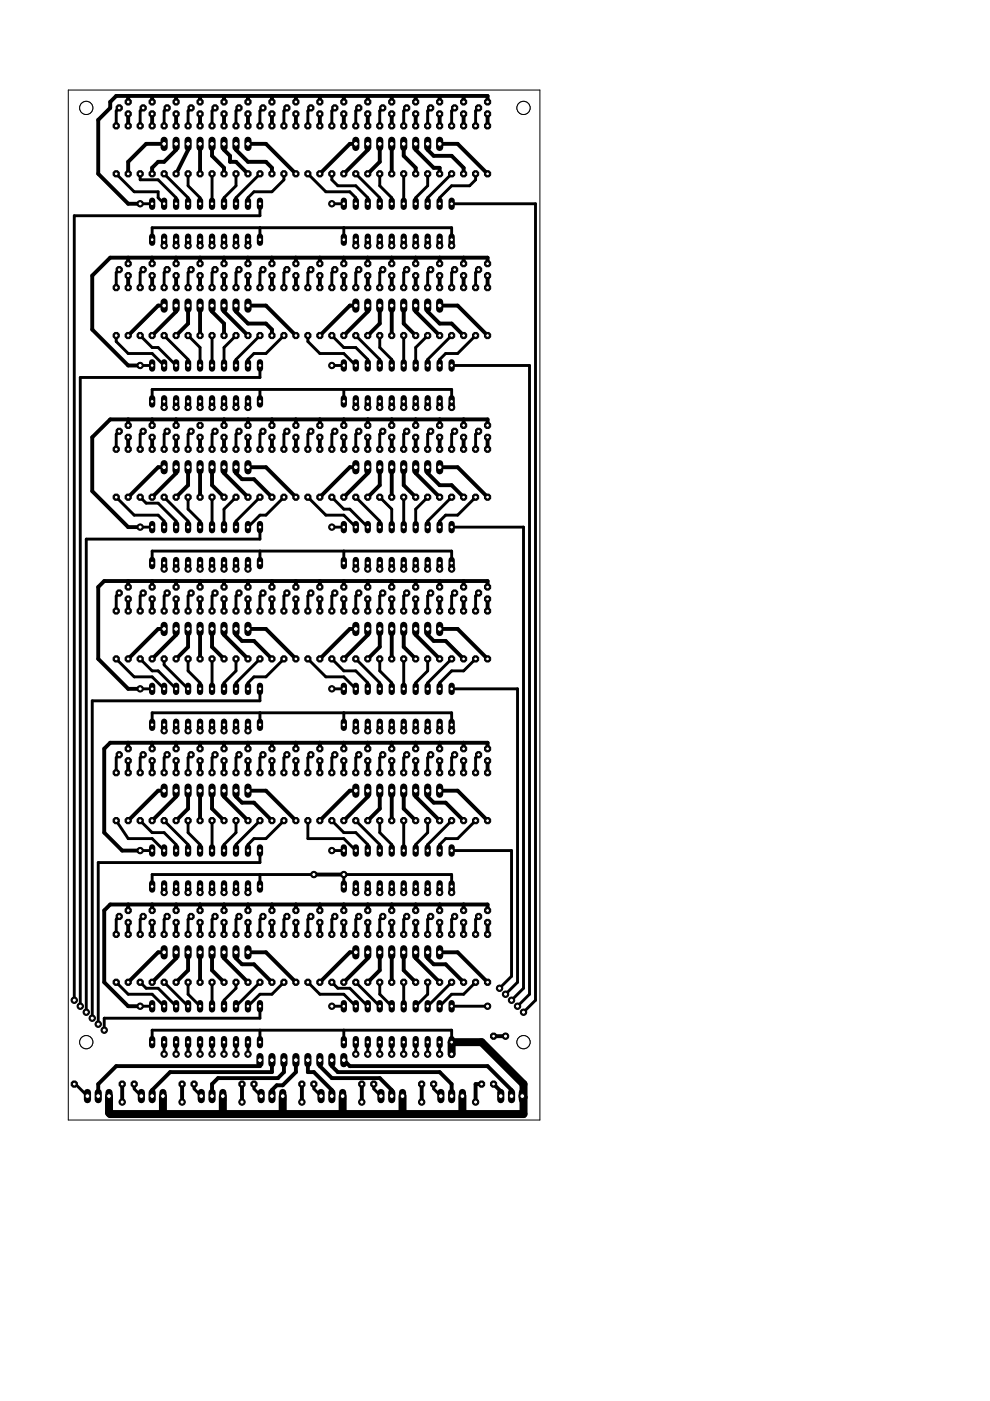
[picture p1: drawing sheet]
<svg xmlns="http://www.w3.org/2000/svg" width="210mm" height="297mm" viewBox="0 0 210 297" stroke-linecap="round" stroke-linejoin="round" font-family="sans-serif">
<g fill="none" stroke="#000" stroke-width=".61">
<path d="M24.6 36.9l3.8 3.8h5.1v1.2l1.3 1.3M25.3 22.9l-.7 .6v3.2M29.7 36.9v1.2h3.8l3.8 3.8v1.3M30.4 22.9l-.7 .6v3.2M34.8 36.9l5.1 5v1.3M35.4 22.9l-.6 .6v3.2M39.9 36.9v2.5l2.5 2.5v1.3M40.5 22.9l-.6 .6v3.2M45 36.9v6.3M45.6 22.9l-.6 .6v3.2M50 36.9v2.5l-2.5 2.5v1.3M50.7 22.9l-.7 .6v3.2"/>
<path d="M55.1 36.9l-5.1 5v1.3M55.8 22.9l-.7 .6v3.2M60.2 36.9v1.2l-2.5 2.6h-3.9l-1.2 1.2v1.3M60.8 22.9l-.6 .6v3.2M65.3 36.9l3.8 3.8h5.1l1.2 1.2v1.3M65.9 22.9l-.6 .6v3.2M70.4 36.9v1.2l1.2 1.3h3.8l2.6 2.5v1.3M71 22.9l-.6 .6v3.2M75.4 36.9l5.1 5v1.3M76.1 22.9l-.7 .6v3.2M80.5 36.9v2.5l2.6 2.5v1.3M81.2 22.9l-.7 .6v3.2"/>
<path d="M85.6 36.9v6.3M86.2 22.9l-.6 .6v3.2M90.7 36.9v2.5l-2.6 2.5v1.3M91.3 22.9l-.6 .6v3.2M95.8 36.9l-5.1 5v1.3M96.4 22.9l-.6 .6v3.2M100.8 36.9v1.2l-1.2 1.3h-3.8l-2.6 2.5v1.3M101.5 22.9l-.7 .6v3.2M25.3 57.2l-.7 .6v3.2M29.7 43.2h2.6M30.4 57.2l-.7 .6v3.2M32.3 50.8v-2.5h63.5v2.5"/>
<path d="M34.8 50.8v1.3M35.4 57.2l-.6 .6v3.2M37.3 50.8v1.3M39.9 50.8v1.3M40.5 57.2l-.6 .6v3.2M42.4 50.8v1.3M45 50.8v1.3M45.6 57.2l-.6 .6v3.2M47.5 50.8v1.3M50 50.8v1.3M50.7 57.2l-.7 .6v3.2M52.6 50.8v1.3"/>
<path d="M55.1 43.2v2.5h-39.4v166.4M55.1 48.3v2.5M55.8 57.2l-.7 .6v3.2M60.8 57.2l-.6 .6v3.2M65.9 57.2l-.6 .6v3.2M70.4 43.2h2.5M71 57.2l-.6 .6v3.2M72.9 48.3v2.5M75.4 50.8v1.3M76.1 57.2l-.7 .6v3.2M78 50.8v1.3M80.5 50.8v1.3"/>
<path d="M81.2 57.2l-.7 .6v3.2M83.1 50.8v1.3M85.6 50.8v1.3M86.2 57.2l-.6 .6v3.2M88.1 50.8v1.3M90.7 50.8v1.3M91.3 57.2l-.6 .6v3.2M93.2 50.8v1.3M95.8 43.2h17.7v168.9l-2.5 2.5M96.4 57.2l-.6 .6v3.2M101.5 57.2l-.7 .6v3.2M24.6 71.1v1.3l2.6 2.6h5.1l2.5 2.5"/>
<path d="M29.7 77.5h2.6M29.7 71.1l2.6 2.6h1.2l3.8 3.8M34.8 71.1l5.1 5.1v1.3M39.9 71.1l2.5 2.6v3.8M45 71.1v6.4M50 71.1l-2.5 2.6v3.8M55.1 71.1l-5.1 5.1v1.3M55.1 77.5v2.5h-38.1v133.3M60.2 71.1l-3.8 3.9h-2.6l-1.2 1.2v1.3M65.3 71.1v1.3l2.5 2.6h5.1l2.5 2.5M70.4 71.1l2.5 2.6h2.5l2.6 2.5v1.3M70.4 77.5h2.5"/>
<path d="M75.4 71.1l5.1 5.1v1.3M80.5 71.1v2.6l2.6 2.5v1.3M85.6 71.1v6.4M90.7 71.1l-2.6 2.6v3.8M95.8 71.1l-5.1 5.1v1.3M95.8 77.5h16.5v133.3l-2.6 2.5M100.8 71.1l-3.8 3.9h-2.5l-1.3 1.2v1.3M25.3 91.4l-.7 .7v3.1M30.4 91.4l-.7 .7v3.1M32.3 85.1v-2.5h63.5v2.5M34.8 85.1v1.3M35.4 91.4l-.6 .7v3.1"/>
<path d="M37.3 85.1v1.3M39.9 85.1v1.3M40.5 91.4l-.6 .7v3.1M42.4 85.1v1.3M45 85.1v1.3M45.6 91.4l-.6 .7v3.1M47.5 85.1v1.3M50 85.1v1.3M50.7 91.4l-.7 .7v3.1M52.6 85.1v1.3M55.1 82.6v2.5M55.8 91.4l-.7 .7v3.1"/>
<path d="M60.8 91.4l-.6 .7v3.1M65.9 91.4l-.6 .7v3.1M71 91.4l-.6 .7v3.1M72.9 82.6v2.5M75.4 85.1v1.3M76.1 91.4l-.7 .7v3.1M78 85.1v1.3M80.5 85.1v1.3M81.2 91.4l-.7 .7v3.1M83.1 85.1v1.3M85.6 85.1v1.3M86.2 91.4l-.6 .7v3.1"/>
<path d="M88.1 85.1v1.3M90.7 85.1v1.3M91.3 91.4l-.6 .7v3.1M93.2 85.1v1.3M96.4 91.4l-.6 .7v3.1M101.5 91.4l-.7 .7v3.1M24.6 105.4l3.8 3.8h5.1l1.3 1.3v1.3M29.7 105.4l1.3 1.3h2.5l3.8 3.8v1.3M29.7 111.8h2.6M32.3 119.4v-2.6h63.5v2.6M34.8 119.4v1.2M34.8 105.4l5.1 5.1v1.3"/>
<path d="M37.3 119.4v1.2M39.9 105.4v2.5l2.5 2.6v1.3M39.9 119.4v1.2M42.4 119.4v1.2M45 105.4v6.4M45 119.4v1.2M47.5 119.4v1.2M50 105.4l-2.5 2.5v3.9M50 119.4v1.2M52.6 119.4v1.2M55.1 105.4l-5.1 5.1v1.3M55.1 111.8v2.5h-36.8v100.3"/>
<path d="M55.1 116.8v2.6M60.2 105.4l-3.8 3.8h-1.3l-2.5 2.6M65.3 105.4l3.8 3.8h3.8l2.5 2.6M70.4 111.8h2.5M70.4 105.4l2.5 2.5h1.3l3.8 3.9M72.9 116.8v2.6M75.4 119.4v1.2M75.4 105.4l5.1 5.1v1.3M78 119.4v1.2M80.5 119.4v1.2M80.5 105.4l2.6 2.5v3.9M83.1 119.4v1.2"/>
<path d="M85.6 105.4v6.4M85.6 119.4v1.2M88.1 119.4v1.2M90.7 105.4l-2.6 2.5v3.9M90.7 119.4v1.2M93.2 119.4v1.2M95.8 105.4l-5.1 5.1v1.3M95.8 111.8h15.2v97.7l-2.5 2.6M100.8 105.4l-3.8 3.8h-2.5l-1.3 1.3v1.3M24.6 139.7l3.8 3.8h3.9l2.5 2.5M25.3 125.7l-.7 .7v3.1M29.7 139.7l2.6 2.5h1.2l3.8 3.8"/>
<path d="M30.4 125.7l-.7 .7v3.1M34.8 139.7v1.3l5.1 5M35.4 125.7l-.6 .7v3.1M39.9 139.7v2.5l2.5 2.6v1.2M40.5 125.7l-.6 .7v3.1M45 139.7v6.3M45.6 125.7l-.6 .7v3.1M50 139.7v2.5l-2.5 2.6v1.2M50.7 125.7l-.7 .7v3.1M55.1 139.7l-5.1 5.1v1.2M55.8 125.7l-.7 .7v3.1M60.2 139.7l-3.8 3.8h-2.6l-1.2 1.3v1.2"/>
<path d="M60.8 125.7l-.6 .7v3.1M65.3 139.7l3.8 3.8h3.8l2.5 2.5M65.9 125.7l-.6 .7v3.1M70.4 139.7l2.5 2.5h2.5l2.6 2.6v1.2M71 125.7l-.6 .7v3.1M75.4 139.7l5.1 5.1v1.2M76.1 125.7l-.7 .7v3.1M80.5 139.7v2.5l2.6 2.6v1.2M81.2 125.7l-.7 .7v3.1M85.6 139.7v6.3M86.2 125.7l-.6 .7v3.1M90.7 139.7v2.5l-2.6 2.6v1.2"/>
<path d="M91.3 125.7l-.6 .7v3.1M95.8 139.7l-5.1 5.1v1.2M96.4 125.7l-.6 .7v3.1M100.8 139.7l-2.5 2.5h-2.5l-2.6 2.6v1.2M101.5 125.7l-.7 .7v3.1M29.7 146h2.6M32.3 153.7v-2.6h63.5v2.6M34.8 153.7v1.2M37.3 153.7v1.2M39.9 153.7v1.2M42.4 153.7v1.2M45 153.7v1.2"/>
<path d="M47.5 153.7v1.2M50 153.7v1.2M52.6 153.7v1.2M55.1 146v2.6h-35.5v67.3M55.1 151.1v2.6M70.4 146h2.5M72.9 151.1v2.6M75.4 153.7v1.2M78 153.7v1.2M80.5 153.7v1.2M83.1 153.7v1.2M85.6 153.7v1.2"/>
<path d="M88.1 153.7v1.2M90.7 153.7v1.2M93.2 153.7v1.2M95.8 146h13.9v62.3l-2.5 2.5M24.6 174l2.6 3.8h5.1l2.5 2.5M25.3 160l-.7 .7v3.1M29.7 174l2.6 2.5h2.5l2.5 2.6v1.2M30.4 160l-.7 .7v3.1M34.8 174l5.1 5.1v1.2M35.4 160l-.6 .7v3.1M39.9 174v2.5l2.5 2.6v1.2M40.5 160l-.6 .7v3.1"/>
<path d="M45 174v6.3M45.6 160l-.6 .7v3.1M50 174v2.5l-2.5 2.6v1.2M50.7 160l-.7 .7v3.1M55.1 174l-5.1 5.1v1.2M55.8 160l-.7 .7v3.1M60.2 174l-3.8 3.8h-2.6l-1.2 1.3v1.2M60.8 160l-.6 .7v3.1M65.3 174v3.8h7.6l2.5 2.5M65.9 160l-.6 .7v3.1M70.4 174l2.5 2.5h2.5l2.6 2.6v1.2M71 160l-.6 .7v3.1"/>
<path d="M75.4 174l5.1 5.1v1.2M76.1 160l-.7 .7v3.1M80.5 174v2.5l2.6 2.6v1.2M81.2 160l-.7 .7v3.1M85.6 174v6.3M86.2 160l-.6 .7v3.1M90.7 174v2.5l-2.6 2.6v1.2M91.3 160l-.6 .7v3.1M95.8 174l-5.1 5.1v1.2M96.4 160l-.6 .7v3.1M100.8 174l-3.8 3.8h-2.5l-1.3 1.3v1.2M101.5 160l-.7 .7v3.1"/>
<path d="M25.3 194.3l-.7 .6v3.2M29.7 180.3h2.6M30.4 194.3l-.7 .6v3.2M34.8 188v1.2M35.4 194.3l-.6 .6v3.2M37.3 188v1.2M39.9 188v1.2M40.5 194.3l-.6 .6v3.2M42.4 188v1.2M45 188v1.2M45.6 194.3l-.6 .6v3.2M47.5 188v1.2"/>
<path d="M50 188v1.2M50.7 194.3l-.7 .6v3.2M52.6 188v1.2M55.1 180.3v2.6h-34.3v34.2M55.1 185.4v2.6M55.8 194.3l-.7 .6v3.2M60.8 194.3l-.6 .6v3.2M65.9 194.3l-.6 .6v3.2M66.5 185.4h-34.2v2.6M70.4 180.3h2.5M71 194.3l-.6 .6v3.2M72.9 188v-2.6h22.9v2.6"/>
<path d="M75.4 188v1.2M76.1 194.3l-.7 .6v3.2M78 188v1.2M80.5 188v1.2M81.2 194.3l-.7 .6v3.2M83.1 188v1.2M85.6 188v1.2M86.2 194.3l-.6 .6v3.2M88.1 188v1.2M90.7 188v1.2M91.3 194.3l-.6 .6v3.2M93.2 188v1.2"/>
<path d="M95.8 180.3h12.7v26.7l-2.6 2.5M96.4 194.3l-.6 .6v3.2M101.5 194.3l-.7 .6v3.2M24.6 208.3l2.6 2.5h5.1l2.5 2.5M29.7 213.3h2.6M29.7 208.3l1.3 1.2h2.5l3.8 3.8M34.8 208.3l5.1 5M39.9 208.3v2.5l2.5 2.5M45 208.3v5M50 208.3v1.2l-2.5 2.6v1.2M55.1 213.3v2.6h-33v2.5M55.1 218.4v2.6"/>
<path d="M55.1 208.3l-5.1 5M60.2 208.3l-2.5 2.5h-2.6l-2.5 2.5M65.3 208.3l2.5 2.5h5.1l2.5 2.5M70.4 213.3h2.5M70.4 208.3l1.2 1.2h2.6l3.8 3.8M72.9 218.4v2.6M75.4 208.3l5.1 5M80.5 208.3v2.5l2.6 2.5M85.6 208.3v5M90.7 208.3v2.5l-2.6 2.5M95.8 213.3h7.6M95.8 208.3l-5.1 5"/>
<path d="M100.8 208.3l-2.5 2.5h-2.5l-2.6 2.5M15.7 229.8h.3l2.5 2.6M28.4 229.8v1.1l1.6 1.5M32.3 221v-2.6h63.5v2.6M34.8 221v2.5M37.3 221v2.5M39.9 221v2.5M41.1 229.8v1.1l1.6 1.5M42.4 221v2.5M45 221v2.5M47.5 221v2.5M50 221v2.5"/>
<path d="M52.6 221v2.5M53.8 229.8v1.1l1.6 1.5M66.5 229.8v1.1l1.6 1.5M75.4 221v2.5M78 221v2.5M79.2 229.8v1.1l1.6 1.5M80.5 221v2.5M83.1 221v2.5M85.6 221v2.5M88.1 221v2.5M90.7 221v2.5M91.9 229.8v1.1l1.6 1.5"/>
<path d="M93.2 221v2.5"/>
</g>
<path d="M34.5 232.4v3.5l.3 .3M47.2 232.4v3.5l.3 .3M59.9 232.4v3.5l.3 .3M72.6 232.4v3.5l.3 .3M85.3 232.4v3.5l.3 .3M95.8 223.5v-2.5h6.3l8.9 8.8v6.4h-87.6l-.3-.3v-3.5M98 232.4v3.5l.3 .3M110.7 232.4l.3 .2" fill="none" stroke="#000" stroke-width="1.7"/>
<g fill="none" stroke="#000" stroke-width=".83">
<path d="M27.2 20.3v1.3M27.2 24.2v2.5M32.3 20.3v1.3M32.3 24.2v2.5M34.8 30.5h-3.8l-3.8 3.8v2.6M37.3 30.5v1.3l-2.5 2.5h-1.3l-1.2 1.3v1.3M37.3 20.3v1.3M37.3 24.2v2.5M39.9 30.5v1.3l-2.6 5.1M42.4 20.3v1.3M42.4 24.2v2.5M42.4 30.5v6.4"/>
<path d="M45 30.5v2.5l2.5 2.6v1.3M47.5 20.3v1.3M47.5 24.2v2.5M47.5 30.5v1.3l1.3 1.2v1.3h1.2l2.6 2.6M50 30.5v1.3l2.6 2.5h3.8l1.3 1.3v1.3M52.6 20.3v1.3M52.6 24.2v2.5M52.6 30.5h3.8l6.3 6.4M57.7 20.3v1.3M57.7 24.2v2.5M62.7 20.3v1.3M62.7 24.2v2.5"/>
<path d="M67.8 20.3v1.3M67.8 24.2v2.5M72.9 20.3v1.3M72.9 24.2v2.5M75.4 30.5h-1.2l-6.4 6.4M78 20.3v1.3M78 24.2v2.5M78 30.5v1.3l-5.1 5.1M80.5 30.5v3.8l-2.5 2.6M83.1 20.3v1.3M83.1 24.2v2.5M83.1 30.5v6.4"/>
<path d="M85.6 30.5v2.5l2.5 2.6v1.3M88.1 30.5v1.3l3.8 3.8h1.3v1.3M88.1 20.3v1.3M88.1 24.2v2.5M90.7 30.5v1.3l1.2 1.2h3.9l2.5 2.6v1.3M93.2 20.3v1.3M93.2 24.2v2.5M93.2 30.5h3.8l6.4 6.4M98.3 20.3v1.3M98.3 24.2v2.5M103.4 21.6v-1.3h-78.8l-1.2 1.3v1.3l-2.6 2.5v11.5l6.4 6.3h2.5M103.4 24.2v2.5"/>
<path d="M27.2 54.6v1.3M27.2 58.4v2.6M32.3 54.6v1.3M32.3 58.4v2.6M37.3 54.6v1.3M37.3 58.4v2.6M42.4 54.6v1.3M42.4 58.4v2.6M47.5 54.6v1.3M47.5 58.4v2.6M52.6 54.6v1.3M52.6 58.4v2.6"/>
<path d="M57.7 54.6v1.3M57.7 58.4v2.6M62.7 54.6v1.3M62.7 58.4v2.6M67.8 54.6v1.3M67.8 58.4v2.6M72.9 54.6v1.3M72.9 58.4v2.6M78 54.6v1.3M78 58.4v2.6M83.1 54.6v1.3M83.1 58.4v2.6"/>
<path d="M88.1 54.6v1.3M88.1 58.4v2.6M93.2 54.6v1.3M93.2 58.4v2.6M98.3 54.6v1.3M98.3 58.4v2.6M103.4 55.9v-1.3h-80l-3.8 3.8v11.5l7.6 7.6h2.5M103.4 58.4v2.6M34.8 64.8h-1.3l-6.3 6.3M37.3 64.8v1.3l-5 5M39.9 64.8v3.8l-2.6 2.5M42.4 64.8v6.3"/>
<path d="M45 64.8v1.3l2.5 2.5v2.5M47.5 64.8v1.3l5.1 5M50 64.8v1.3l2.6 2.5h3.8l1.3 1.3v1.2M52.6 64.8h3.8l6.3 6.3M75.4 64.8h-1.2l-6.4 6.3M78 64.8v1.3l-5.1 5M80.5 64.8v3.8l-2.5 2.5M83.1 64.8v6.3M85.6 64.8v3.8l2.5 2.5M88.1 64.8v1.3l5.1 5M90.7 64.8v1.3l2.5 2.5h2.6l2.5 2.5M93.2 64.8h3.8l6.4 6.3"/>
<path d="M27.2 88.9v1.3M27.2 92.7v2.5M32.3 88.9v1.3M32.3 92.7v2.5M34.8 99.1h-1.3l-6.3 6.3M37.3 88.9v1.3M37.3 92.7v2.5M37.3 99.1v1.2l-5 5.1M39.9 99.1v3.8l-2.6 2.5M42.4 92.7v2.5M42.4 99.1v6.3M45 99.1v3.8l2.5 2.5"/>
<path d="M47.5 88.9v1.3M47.5 92.7v2.5M47.5 99.1v1.2l5.1 5.1M50 99.1v1.2l1.3 1.3h2.5l3.9 3.8M52.6 88.9v1.3M52.6 92.7v2.5M52.6 99.1h3.8l6.3 6.3M57.7 88.9v1.3M57.7 92.7v2.5M62.7 88.9v1.3M62.7 92.7v2.5M67.8 88.9v1.3"/>
<path d="M67.8 92.7v2.5M72.9 88.9v1.3M72.9 92.7v2.5M75.4 99.1h-1.2l-6.4 6.3M78 88.9v1.3M78 92.7v2.5M78 99.1v1.2l-5.1 5.1M80.5 99.1v3.8l-2.5 2.5M83.1 88.9v1.3M83.1 92.7v2.5M83.1 99.1v6.3M85.6 99.1v3.8l2.5 2.5"/>
<path d="M88.1 88.9v1.3M88.1 92.7v2.5M88.1 99.1v1.2l5.1 5.1M90.7 99.1v1.2l2.5 2.6h2.6l2.5 2.5M93.2 88.9v1.3M93.2 92.7v2.5M93.2 99.1h3.8l6.4 6.3M98.3 88.9v1.3M98.3 92.7v2.5M103.4 90.2v-1.3h-80l-3.8 3.8v11.4l7.6 7.7h2.5M103.4 92.7v2.5M27.2 123.2v1.3"/>
<path d="M27.2 127v2.5M32.3 123.2v1.3M32.3 127v2.5M34.8 133.3h-1.3l-6.3 6.4M37.3 123.2v1.3M37.3 127v2.5M37.3 133.3v1.3l-5 5.1M39.9 133.3v3.9l-2.6 2.5M42.4 123.2v1.3M42.4 127v2.5M42.4 133.3v6.4M45 133.3v3.9l2.5 2.5"/>
<path d="M47.5 123.2v1.3M47.5 127v2.5M47.5 133.3v1.3l5.1 5.1M50 133.3v1.3l1.3 1.3h2.5l3.9 3.8M52.6 123.2v1.3M52.6 127v2.5M52.6 133.3h3.8l6.3 6.4M57.7 123.2v1.3M57.7 127v2.5M62.7 123.2v1.3M62.7 127v2.5M67.8 123.2v1.3"/>
<path d="M67.8 127v2.5M72.9 123.2v1.3M72.9 127v2.5M75.4 133.3h-1.2l-6.4 6.4M78 123.2v1.3M78 127v2.5M78 133.3v1.3l-5.1 5.1M80.5 133.3v3.9l-2.5 2.5M83.1 123.2v1.3M83.1 127v2.5M83.1 133.3v6.4M85.6 133.3v3.9l2.5 2.5"/>
<path d="M88.1 123.2v1.3M88.1 127v2.5M88.1 133.3v1.3l5.1 5.1M90.7 133.3v1.3l1.2 1.3h2.6l3.8 3.8M93.2 123.2v1.3M93.2 127v2.5M93.2 133.3h3.8l6.4 6.4M98.3 123.2v1.3M98.3 127v2.5M103.4 124.5v-1.3h-81.3l-1.3 1.3v15.2l6.4 6.3h2.5M103.4 127v2.5M27.2 157.5v1.2"/>
<path d="M32.3 157.5v1.2M37.3 157.5v1.2M42.4 157.5v1.2M47.5 157.5v1.2M52.6 157.5v1.2M57.7 157.5v1.2M62.7 157.5v1.2M67.8 157.5v1.2M72.9 157.5v1.2M78 157.5v1.2M83.1 157.5v1.2M88.1 157.5v1.2"/>
<path d="M93.2 157.5v1.2M98.3 157.5v1.2M103.4 158.7v-1.2h-80l-1.3 1.2v17.8l3.8 3.8h3.8M27.2 161.3v2.5M32.3 161.3v2.5M34.8 167.6h-1.3l-6.3 6.4M37.3 161.3v2.5M37.3 167.6v1.3l-5 5.1M39.9 167.6v3.8l-2.6 2.6M42.4 161.3v2.5M42.4 167.6v6.4M45 167.6v3.8l2.5 2.6"/>
<path d="M47.5 161.3v2.5M47.5 167.6v1.3l5.1 5.1M50 167.6v1.3l1.3 1.3h2.5l3.9 3.8M52.6 161.3v2.5M52.6 167.6h3.8l6.3 6.4M57.7 161.3v2.5M62.7 161.3v2.5M67.8 161.3v2.5M72.9 161.3v2.5M75.4 167.6h-1.2l-6.4 6.4M78 161.3v2.5M78 167.6v1.3l-5.1 5.1"/>
<path d="M80.5 167.6v3.8l-2.5 2.6M83.1 161.3v2.5M83.1 167.6v6.4M85.6 167.6v3.8l2.5 2.6M88.1 161.3v2.5M88.1 167.6v1.3l5.1 5.1M90.7 167.6v1.3l1.2 1.3h2.6l3.8 3.8M93.2 161.3v2.5M93.2 167.6h3.8l6.4 6.4M98.3 161.3v2.5M103.4 161.3v2.5M27.2 191.8v1.2"/>
<path d="M27.2 195.6v2.5M32.3 191.8v1.2M32.3 195.6v2.5M37.3 191.8v1.2M37.3 195.6v2.5M42.4 191.8v1.2M42.4 195.6v2.5M47.5 191.8v1.2M47.5 195.6v2.5M52.6 191.8v1.2M52.6 195.6v2.5M57.7 191.8v1.2"/>
<path d="M57.7 195.6v2.5M62.7 191.8v1.2M62.7 195.6v2.5M66.5 185.4h6.4M67.8 191.8v1.2M67.8 195.6v2.5M72.9 191.8v1.2M72.9 195.6v2.5M78 191.8v1.2M78 195.6v2.5M83.1 191.8v1.2M83.1 195.6v2.5"/>
<path d="M88.1 191.8v1.2M88.1 195.6v2.5M93.2 191.8v1.2M93.2 195.6v2.5M98.3 191.8v1.2M98.3 195.6v2.5M103.4 193v-1.2h-80l-1.3 1.2v15.3l5.1 5h2.5M103.4 195.6v2.5M34.8 201.9h-1.3l-6.3 6.4M37.3 201.9v1.3l-5 5.1M39.9 201.9v3.8l-2.6 2.6M42.4 201.9v6.4"/>
<path d="M45 201.9v3.8l2.5 2.6M47.5 201.9v1.3l5.1 5.1M50 201.9v1.3l1.3 1.2h2.5l3.9 3.9M52.6 201.9h3.8l6.3 6.4M75.4 201.9h-1.2l-6.4 6.4M78 201.9v1.3l-5.1 5.1M80.5 201.9v3.8l-2.5 2.6M83.1 201.9v6.4M85.6 201.9v3.8l2.5 2.6M88.1 201.9v1.3l5.1 5.1M90.7 201.9v1.3l1.2 1.2h2.6l3.8 3.9M93.2 201.9h3.8l6.4 6.4"/>
<path d="M104.6 219.7h2.6M25.9 229.8v3.9M38.6 229.8v3.9M51.3 229.8v3.9M55.1 224.8v1.2h-30.5l-3.8 3.8v2.6M57.7 224.8v2.5h-21.6l-3.8 3.8v1.3M60.2 224.8v2.5l-1.3 1.3h-12.7l-1.2 1.2v2.6M62.7 224.8v2.5l-2.8 2.8h-1.2l-1 1v1.3M64 229.8v3.9M65.3 224.8v2.5h1.2l3.9 3.8v1.3M67.8 224.8v1.2l2.6 2.6h10.1l2.6 2.5v1.3M70.4 224.8v1.2l1.2 1.3h21.6l2.6 2.5v2.6"/>
<path d="M72.9 224.8l1.3 1.2h29.2l5.1 5.1v1.3M76.7 229.8v3.9M89.4 229.8v3.9M102.1 229.8h-1.3v3.9M104.6 229.8l1.6 1.6v1"/>
</g>
<path d="M32.3 50.2v1.3" fill="none" stroke="#000" stroke-width="1.3"/>
<circle cx="32.3" cy="50.8" r=".4" fill="#fff" stroke="#000" stroke-width=".21"/>
<path d="M34.8 50.2v1.3" fill="none" stroke="#000" stroke-width="1.3"/>
<circle cx="34.8" cy="50.8" r=".4" fill="#fff" stroke="#000" stroke-width=".21"/>
<path d="M47.5 50.2v1.3" fill="none" stroke="#000" stroke-width="1.3"/>
<circle cx="47.5" cy="50.8" r=".4" fill="#fff" stroke="#000" stroke-width=".21"/>
<path d="M50 50.2v1.3" fill="none" stroke="#000" stroke-width="1.3"/>
<circle cx="50" cy="50.8" r=".4" fill="#fff" stroke="#000" stroke-width=".21"/>
<path d="M37.3 50.2v1.3" fill="none" stroke="#000" stroke-width="1.3"/>
<circle cx="37.3" cy="50.8" r=".4" fill="#fff" stroke="#000" stroke-width=".21"/>
<path d="M39.9 50.2v1.3" fill="none" stroke="#000" stroke-width="1.3"/>
<circle cx="39.9" cy="50.8" r=".4" fill="#fff" stroke="#000" stroke-width=".21"/>
<path d="M45 50.2v1.3" fill="none" stroke="#000" stroke-width="1.3"/>
<circle cx="45" cy="50.8" r=".4" fill="#fff" stroke="#000" stroke-width=".21"/>
<path d="M42.4 50.2v1.3" fill="none" stroke="#000" stroke-width="1.3"/>
<circle cx="42.4" cy="50.8" r=".4" fill="#fff" stroke="#000" stroke-width=".21"/>
<path d="M52.6 50.2v1.3" fill="none" stroke="#000" stroke-width="1.3"/>
<circle cx="52.6" cy="50.8" r=".4" fill="#fff" stroke="#000" stroke-width=".21"/>
<path d="M55.1 50.2v1.3" fill="none" stroke="#000" stroke-width="1.3"/>
<circle cx="55.1" cy="50.8" r=".4" fill="#fff" stroke="#000" stroke-width=".21"/>
<path d="M55.1 42.5v1.4" fill="none" stroke="#000" stroke-width="1.3"/>
<circle cx="55.1" cy="43.2" r=".4" fill="#fff" stroke="#000" stroke-width=".21"/>
<path d="M52.6 42.5v1.4" fill="none" stroke="#000" stroke-width="1.3"/>
<circle cx="52.6" cy="43.2" r=".4" fill="#fff" stroke="#000" stroke-width=".21"/>
<path d="M50 42.5v1.4" fill="none" stroke="#000" stroke-width="1.3"/>
<circle cx="50" cy="43.2" r=".4" fill="#fff" stroke="#000" stroke-width=".21"/>
<path d="M47.5 42.5v1.4" fill="none" stroke="#000" stroke-width="1.3"/>
<circle cx="47.5" cy="43.2" r=".4" fill="#fff" stroke="#000" stroke-width=".21"/>
<path d="M45 42.5v1.4" fill="none" stroke="#000" stroke-width="1.3"/>
<circle cx="45" cy="43.2" r=".4" fill="#fff" stroke="#000" stroke-width=".21"/>
<path d="M42.4 42.5v1.4" fill="none" stroke="#000" stroke-width="1.3"/>
<circle cx="42.4" cy="43.2" r=".4" fill="#fff" stroke="#000" stroke-width=".21"/>
<path d="M39.9 42.5v1.4" fill="none" stroke="#000" stroke-width="1.3"/>
<circle cx="39.9" cy="43.2" r=".4" fill="#fff" stroke="#000" stroke-width=".21"/>
<path d="M37.3 42.5v1.4" fill="none" stroke="#000" stroke-width="1.3"/>
<circle cx="37.3" cy="43.2" r=".4" fill="#fff" stroke="#000" stroke-width=".21"/>
<path d="M34.8 42.5v1.4" fill="none" stroke="#000" stroke-width="1.3"/>
<circle cx="34.8" cy="43.2" r=".4" fill="#fff" stroke="#000" stroke-width=".21"/>
<path d="M32.3 42.5v1.4" fill="none" stroke="#000" stroke-width="1.3"/>
<circle cx="32.3" cy="43.2" r=".4" fill="#fff" stroke="#000" stroke-width=".21"/>
<path d="M72.9 50.2v1.3" fill="none" stroke="#000" stroke-width="1.3"/>
<circle cx="72.9" cy="50.8" r=".4" fill="#fff" stroke="#000" stroke-width=".21"/>
<path d="M75.4 50.2v1.3" fill="none" stroke="#000" stroke-width="1.3"/>
<circle cx="75.4" cy="50.8" r=".4" fill="#fff" stroke="#000" stroke-width=".21"/>
<path d="M88.1 50.2v1.3" fill="none" stroke="#000" stroke-width="1.3"/>
<circle cx="88.1" cy="50.8" r=".4" fill="#fff" stroke="#000" stroke-width=".21"/>
<path d="M90.7 50.2v1.3" fill="none" stroke="#000" stroke-width="1.3"/>
<circle cx="90.7" cy="50.8" r=".4" fill="#fff" stroke="#000" stroke-width=".21"/>
<path d="M78 50.2v1.3" fill="none" stroke="#000" stroke-width="1.3"/>
<circle cx="78" cy="50.8" r=".4" fill="#fff" stroke="#000" stroke-width=".21"/>
<path d="M80.5 50.2v1.3" fill="none" stroke="#000" stroke-width="1.3"/>
<circle cx="80.5" cy="50.8" r=".4" fill="#fff" stroke="#000" stroke-width=".21"/>
<path d="M85.6 50.2v1.3" fill="none" stroke="#000" stroke-width="1.3"/>
<circle cx="85.6" cy="50.8" r=".4" fill="#fff" stroke="#000" stroke-width=".21"/>
<path d="M83.1 50.2v1.3" fill="none" stroke="#000" stroke-width="1.3"/>
<circle cx="83.1" cy="50.8" r=".4" fill="#fff" stroke="#000" stroke-width=".21"/>
<path d="M93.2 50.2v1.3" fill="none" stroke="#000" stroke-width="1.3"/>
<circle cx="93.2" cy="50.8" r=".4" fill="#fff" stroke="#000" stroke-width=".21"/>
<path d="M95.8 50.2v1.3" fill="none" stroke="#000" stroke-width="1.3"/>
<circle cx="95.8" cy="50.8" r=".4" fill="#fff" stroke="#000" stroke-width=".21"/>
<path d="M95.8 42.5v1.4" fill="none" stroke="#000" stroke-width="1.3"/>
<circle cx="95.8" cy="43.2" r=".4" fill="#fff" stroke="#000" stroke-width=".21"/>
<path d="M93.2 42.5v1.4" fill="none" stroke="#000" stroke-width="1.3"/>
<circle cx="93.2" cy="43.2" r=".4" fill="#fff" stroke="#000" stroke-width=".21"/>
<path d="M90.7 42.5v1.4" fill="none" stroke="#000" stroke-width="1.3"/>
<circle cx="90.7" cy="43.2" r=".4" fill="#fff" stroke="#000" stroke-width=".21"/>
<path d="M88.1 42.5v1.4" fill="none" stroke="#000" stroke-width="1.3"/>
<circle cx="88.1" cy="43.2" r=".4" fill="#fff" stroke="#000" stroke-width=".21"/>
<path d="M85.6 42.5v1.4" fill="none" stroke="#000" stroke-width="1.3"/>
<circle cx="85.6" cy="43.2" r=".4" fill="#fff" stroke="#000" stroke-width=".21"/>
<path d="M83.1 42.5v1.4" fill="none" stroke="#000" stroke-width="1.3"/>
<circle cx="83.1" cy="43.2" r=".4" fill="#fff" stroke="#000" stroke-width=".21"/>
<path d="M80.5 42.5v1.4" fill="none" stroke="#000" stroke-width="1.3"/>
<circle cx="80.5" cy="43.2" r=".4" fill="#fff" stroke="#000" stroke-width=".21"/>
<path d="M78 42.5v1.4" fill="none" stroke="#000" stroke-width="1.3"/>
<circle cx="78" cy="43.2" r=".4" fill="#fff" stroke="#000" stroke-width=".21"/>
<path d="M75.4 42.5v1.4" fill="none" stroke="#000" stroke-width="1.3"/>
<circle cx="75.4" cy="43.2" r=".4" fill="#fff" stroke="#000" stroke-width=".21"/>
<path d="M72.9 42.5v1.4" fill="none" stroke="#000" stroke-width="1.3"/>
<circle cx="72.9" cy="43.2" r=".4" fill="#fff" stroke="#000" stroke-width=".21"/>
<path d="M32.3 84.4v1.4" fill="none" stroke="#000" stroke-width="1.3"/>
<circle cx="32.3" cy="85.1" r=".4" fill="#fff" stroke="#000" stroke-width=".21"/>
<path d="M34.8 84.4v1.4" fill="none" stroke="#000" stroke-width="1.3"/>
<circle cx="34.8" cy="85.1" r=".4" fill="#fff" stroke="#000" stroke-width=".21"/>
<path d="M47.5 84.4v1.4" fill="none" stroke="#000" stroke-width="1.3"/>
<circle cx="47.5" cy="85.1" r=".4" fill="#fff" stroke="#000" stroke-width=".21"/>
<path d="M50 84.4v1.4" fill="none" stroke="#000" stroke-width="1.3"/>
<circle cx="50" cy="85.1" r=".4" fill="#fff" stroke="#000" stroke-width=".21"/>
<path d="M37.3 84.4v1.4" fill="none" stroke="#000" stroke-width="1.3"/>
<circle cx="37.3" cy="85.1" r=".4" fill="#fff" stroke="#000" stroke-width=".21"/>
<path d="M39.9 84.4v1.4" fill="none" stroke="#000" stroke-width="1.3"/>
<circle cx="39.9" cy="85.1" r=".4" fill="#fff" stroke="#000" stroke-width=".21"/>
<path d="M45 84.4v1.4" fill="none" stroke="#000" stroke-width="1.3"/>
<circle cx="45" cy="85.1" r=".4" fill="#fff" stroke="#000" stroke-width=".21"/>
<path d="M42.4 84.4v1.4" fill="none" stroke="#000" stroke-width="1.3"/>
<circle cx="42.4" cy="85.1" r=".4" fill="#fff" stroke="#000" stroke-width=".21"/>
<path d="M52.6 84.4v1.4" fill="none" stroke="#000" stroke-width="1.3"/>
<circle cx="52.6" cy="85.1" r=".4" fill="#fff" stroke="#000" stroke-width=".21"/>
<path d="M55.1 84.4v1.4" fill="none" stroke="#000" stroke-width="1.3"/>
<circle cx="55.1" cy="85.1" r=".4" fill="#fff" stroke="#000" stroke-width=".21"/>
<path d="M55.1 76.8v1.3" fill="none" stroke="#000" stroke-width="1.3"/>
<circle cx="55.1" cy="77.5" r=".4" fill="#fff" stroke="#000" stroke-width=".21"/>
<path d="M52.6 76.8v1.3" fill="none" stroke="#000" stroke-width="1.3"/>
<circle cx="52.6" cy="77.5" r=".4" fill="#fff" stroke="#000" stroke-width=".21"/>
<path d="M50 76.8v1.3" fill="none" stroke="#000" stroke-width="1.3"/>
<circle cx="50" cy="77.5" r=".4" fill="#fff" stroke="#000" stroke-width=".21"/>
<path d="M47.5 76.8v1.3" fill="none" stroke="#000" stroke-width="1.3"/>
<circle cx="47.5" cy="77.5" r=".4" fill="#fff" stroke="#000" stroke-width=".21"/>
<path d="M45 76.8v1.3" fill="none" stroke="#000" stroke-width="1.3"/>
<circle cx="45" cy="77.5" r=".4" fill="#fff" stroke="#000" stroke-width=".21"/>
<path d="M42.4 76.8v1.3" fill="none" stroke="#000" stroke-width="1.3"/>
<circle cx="42.4" cy="77.5" r=".4" fill="#fff" stroke="#000" stroke-width=".21"/>
<path d="M39.9 76.8v1.3" fill="none" stroke="#000" stroke-width="1.3"/>
<circle cx="39.9" cy="77.5" r=".4" fill="#fff" stroke="#000" stroke-width=".21"/>
<path d="M37.3 76.8v1.3" fill="none" stroke="#000" stroke-width="1.3"/>
<circle cx="37.3" cy="77.5" r=".4" fill="#fff" stroke="#000" stroke-width=".21"/>
<path d="M34.8 76.8v1.3" fill="none" stroke="#000" stroke-width="1.3"/>
<circle cx="34.8" cy="77.5" r=".4" fill="#fff" stroke="#000" stroke-width=".21"/>
<path d="M32.3 76.8v1.3" fill="none" stroke="#000" stroke-width="1.3"/>
<circle cx="32.3" cy="77.5" r=".4" fill="#fff" stroke="#000" stroke-width=".21"/>
<path d="M72.9 84.4v1.4" fill="none" stroke="#000" stroke-width="1.3"/>
<circle cx="72.9" cy="85.1" r=".4" fill="#fff" stroke="#000" stroke-width=".21"/>
<path d="M75.4 84.4v1.4" fill="none" stroke="#000" stroke-width="1.3"/>
<circle cx="75.4" cy="85.1" r=".4" fill="#fff" stroke="#000" stroke-width=".21"/>
<path d="M88.1 84.4v1.4" fill="none" stroke="#000" stroke-width="1.3"/>
<circle cx="88.1" cy="85.1" r=".4" fill="#fff" stroke="#000" stroke-width=".21"/>
<path d="M90.7 84.4v1.4" fill="none" stroke="#000" stroke-width="1.3"/>
<circle cx="90.7" cy="85.1" r=".4" fill="#fff" stroke="#000" stroke-width=".21"/>
<path d="M78 84.4v1.4" fill="none" stroke="#000" stroke-width="1.3"/>
<circle cx="78" cy="85.1" r=".4" fill="#fff" stroke="#000" stroke-width=".21"/>
<path d="M80.5 84.4v1.4" fill="none" stroke="#000" stroke-width="1.3"/>
<circle cx="80.5" cy="85.1" r=".4" fill="#fff" stroke="#000" stroke-width=".21"/>
<path d="M85.6 84.4v1.4" fill="none" stroke="#000" stroke-width="1.3"/>
<circle cx="85.6" cy="85.1" r=".4" fill="#fff" stroke="#000" stroke-width=".21"/>
<path d="M83.1 84.4v1.4" fill="none" stroke="#000" stroke-width="1.3"/>
<circle cx="83.1" cy="85.1" r=".4" fill="#fff" stroke="#000" stroke-width=".21"/>
<path d="M93.2 84.4v1.4" fill="none" stroke="#000" stroke-width="1.3"/>
<circle cx="93.2" cy="85.1" r=".4" fill="#fff" stroke="#000" stroke-width=".21"/>
<path d="M95.8 84.4v1.4" fill="none" stroke="#000" stroke-width="1.3"/>
<circle cx="95.8" cy="85.1" r=".4" fill="#fff" stroke="#000" stroke-width=".21"/>
<path d="M95.8 76.8v1.3" fill="none" stroke="#000" stroke-width="1.3"/>
<circle cx="95.8" cy="77.5" r=".4" fill="#fff" stroke="#000" stroke-width=".21"/>
<path d="M93.2 76.8v1.3" fill="none" stroke="#000" stroke-width="1.3"/>
<circle cx="93.2" cy="77.5" r=".4" fill="#fff" stroke="#000" stroke-width=".21"/>
<path d="M90.7 76.8v1.3" fill="none" stroke="#000" stroke-width="1.3"/>
<circle cx="90.7" cy="77.5" r=".4" fill="#fff" stroke="#000" stroke-width=".21"/>
<path d="M88.1 76.8v1.3" fill="none" stroke="#000" stroke-width="1.3"/>
<circle cx="88.1" cy="77.5" r=".4" fill="#fff" stroke="#000" stroke-width=".21"/>
<path d="M85.6 76.8v1.3" fill="none" stroke="#000" stroke-width="1.3"/>
<circle cx="85.6" cy="77.5" r=".4" fill="#fff" stroke="#000" stroke-width=".21"/>
<path d="M83.1 76.8v1.3" fill="none" stroke="#000" stroke-width="1.3"/>
<circle cx="83.1" cy="77.5" r=".4" fill="#fff" stroke="#000" stroke-width=".21"/>
<path d="M80.5 76.8v1.3" fill="none" stroke="#000" stroke-width="1.3"/>
<circle cx="80.5" cy="77.5" r=".4" fill="#fff" stroke="#000" stroke-width=".21"/>
<path d="M78 76.8v1.3" fill="none" stroke="#000" stroke-width="1.3"/>
<circle cx="78" cy="77.5" r=".4" fill="#fff" stroke="#000" stroke-width=".21"/>
<path d="M75.4 76.8v1.3" fill="none" stroke="#000" stroke-width="1.3"/>
<circle cx="75.4" cy="77.5" r=".4" fill="#fff" stroke="#000" stroke-width=".21"/>
<path d="M72.9 76.8v1.3" fill="none" stroke="#000" stroke-width="1.3"/>
<circle cx="72.9" cy="77.5" r=".4" fill="#fff" stroke="#000" stroke-width=".21"/>
<path d="M32.3 187.3v1.3" fill="none" stroke="#000" stroke-width="1.3"/>
<circle cx="32.3" cy="188" r=".4" fill="#fff" stroke="#000" stroke-width=".21"/>
<path d="M34.8 187.3v1.3" fill="none" stroke="#000" stroke-width="1.3"/>
<circle cx="34.8" cy="188" r=".4" fill="#fff" stroke="#000" stroke-width=".21"/>
<path d="M47.5 187.3v1.3" fill="none" stroke="#000" stroke-width="1.3"/>
<circle cx="47.5" cy="188" r=".4" fill="#fff" stroke="#000" stroke-width=".21"/>
<path d="M50 187.3v1.3" fill="none" stroke="#000" stroke-width="1.3"/>
<circle cx="50" cy="188" r=".4" fill="#fff" stroke="#000" stroke-width=".21"/>
<path d="M37.3 187.3v1.3" fill="none" stroke="#000" stroke-width="1.3"/>
<circle cx="37.3" cy="188" r=".4" fill="#fff" stroke="#000" stroke-width=".21"/>
<path d="M39.9 187.3v1.3" fill="none" stroke="#000" stroke-width="1.3"/>
<circle cx="39.9" cy="188" r=".4" fill="#fff" stroke="#000" stroke-width=".21"/>
<path d="M45 187.3v1.3" fill="none" stroke="#000" stroke-width="1.3"/>
<circle cx="45" cy="188" r=".4" fill="#fff" stroke="#000" stroke-width=".21"/>
<path d="M42.4 187.3v1.3" fill="none" stroke="#000" stroke-width="1.3"/>
<circle cx="42.4" cy="188" r=".4" fill="#fff" stroke="#000" stroke-width=".21"/>
<path d="M52.6 187.3v1.3" fill="none" stroke="#000" stroke-width="1.3"/>
<circle cx="52.6" cy="188" r=".4" fill="#fff" stroke="#000" stroke-width=".21"/>
<path d="M55.1 187.3v1.3" fill="none" stroke="#000" stroke-width="1.3"/>
<circle cx="55.1" cy="188" r=".4" fill="#fff" stroke="#000" stroke-width=".21"/>
<path d="M55.1 179.7v1.3" fill="none" stroke="#000" stroke-width="1.3"/>
<circle cx="55.1" cy="180.3" r=".4" fill="#fff" stroke="#000" stroke-width=".21"/>
<path d="M52.6 179.7v1.3" fill="none" stroke="#000" stroke-width="1.3"/>
<circle cx="52.6" cy="180.3" r=".4" fill="#fff" stroke="#000" stroke-width=".21"/>
<path d="M50 179.7v1.3" fill="none" stroke="#000" stroke-width="1.3"/>
<circle cx="50" cy="180.3" r=".4" fill="#fff" stroke="#000" stroke-width=".21"/>
<path d="M47.5 179.7v1.3" fill="none" stroke="#000" stroke-width="1.3"/>
<circle cx="47.5" cy="180.3" r=".4" fill="#fff" stroke="#000" stroke-width=".21"/>
<path d="M45 179.7v1.3" fill="none" stroke="#000" stroke-width="1.3"/>
<circle cx="45" cy="180.3" r=".4" fill="#fff" stroke="#000" stroke-width=".21"/>
<path d="M42.4 179.7v1.3" fill="none" stroke="#000" stroke-width="1.3"/>
<circle cx="42.4" cy="180.3" r=".4" fill="#fff" stroke="#000" stroke-width=".21"/>
<path d="M39.9 179.7v1.3" fill="none" stroke="#000" stroke-width="1.3"/>
<circle cx="39.9" cy="180.3" r=".4" fill="#fff" stroke="#000" stroke-width=".21"/>
<path d="M37.3 179.7v1.3" fill="none" stroke="#000" stroke-width="1.3"/>
<circle cx="37.3" cy="180.3" r=".4" fill="#fff" stroke="#000" stroke-width=".21"/>
<path d="M34.8 179.7v1.3" fill="none" stroke="#000" stroke-width="1.3"/>
<circle cx="34.8" cy="180.3" r=".4" fill="#fff" stroke="#000" stroke-width=".21"/>
<path d="M32.3 179.7v1.3" fill="none" stroke="#000" stroke-width="1.3"/>
<circle cx="32.3" cy="180.3" r=".4" fill="#fff" stroke="#000" stroke-width=".21"/>
<path d="M72.9 187.3v1.3" fill="none" stroke="#000" stroke-width="1.3"/>
<circle cx="72.9" cy="188" r=".4" fill="#fff" stroke="#000" stroke-width=".21"/>
<path d="M75.4 187.3v1.3" fill="none" stroke="#000" stroke-width="1.3"/>
<circle cx="75.4" cy="188" r=".4" fill="#fff" stroke="#000" stroke-width=".21"/>
<path d="M88.1 187.3v1.3" fill="none" stroke="#000" stroke-width="1.3"/>
<circle cx="88.1" cy="188" r=".4" fill="#fff" stroke="#000" stroke-width=".21"/>
<path d="M90.7 187.3v1.3" fill="none" stroke="#000" stroke-width="1.3"/>
<circle cx="90.7" cy="188" r=".4" fill="#fff" stroke="#000" stroke-width=".21"/>
<path d="M78 187.3v1.3" fill="none" stroke="#000" stroke-width="1.3"/>
<circle cx="78" cy="188" r=".4" fill="#fff" stroke="#000" stroke-width=".21"/>
<path d="M80.5 187.3v1.3" fill="none" stroke="#000" stroke-width="1.3"/>
<circle cx="80.5" cy="188" r=".4" fill="#fff" stroke="#000" stroke-width=".21"/>
<path d="M85.6 187.3v1.3" fill="none" stroke="#000" stroke-width="1.3"/>
<circle cx="85.6" cy="188" r=".4" fill="#fff" stroke="#000" stroke-width=".21"/>
<path d="M83.1 187.3v1.3" fill="none" stroke="#000" stroke-width="1.3"/>
<circle cx="83.1" cy="188" r=".4" fill="#fff" stroke="#000" stroke-width=".21"/>
<path d="M93.2 187.3v1.3" fill="none" stroke="#000" stroke-width="1.3"/>
<circle cx="93.2" cy="188" r=".4" fill="#fff" stroke="#000" stroke-width=".21"/>
<path d="M95.8 187.3v1.3" fill="none" stroke="#000" stroke-width="1.3"/>
<circle cx="95.8" cy="188" r=".4" fill="#fff" stroke="#000" stroke-width=".21"/>
<path d="M95.8 179.7v1.3" fill="none" stroke="#000" stroke-width="1.3"/>
<circle cx="95.8" cy="180.3" r=".4" fill="#fff" stroke="#000" stroke-width=".21"/>
<path d="M93.2 179.7v1.3" fill="none" stroke="#000" stroke-width="1.3"/>
<circle cx="93.2" cy="180.3" r=".4" fill="#fff" stroke="#000" stroke-width=".21"/>
<path d="M90.7 179.7v1.3" fill="none" stroke="#000" stroke-width="1.3"/>
<circle cx="90.7" cy="180.3" r=".4" fill="#fff" stroke="#000" stroke-width=".21"/>
<path d="M88.1 179.7v1.3" fill="none" stroke="#000" stroke-width="1.3"/>
<circle cx="88.1" cy="180.3" r=".4" fill="#fff" stroke="#000" stroke-width=".21"/>
<path d="M85.6 179.7v1.3" fill="none" stroke="#000" stroke-width="1.3"/>
<circle cx="85.6" cy="180.3" r=".4" fill="#fff" stroke="#000" stroke-width=".21"/>
<path d="M83.1 179.7v1.3" fill="none" stroke="#000" stroke-width="1.3"/>
<circle cx="83.1" cy="180.3" r=".4" fill="#fff" stroke="#000" stroke-width=".21"/>
<path d="M80.5 179.7v1.3" fill="none" stroke="#000" stroke-width="1.3"/>
<circle cx="80.5" cy="180.3" r=".4" fill="#fff" stroke="#000" stroke-width=".21"/>
<path d="M78 179.7v1.3" fill="none" stroke="#000" stroke-width="1.3"/>
<circle cx="78" cy="180.3" r=".4" fill="#fff" stroke="#000" stroke-width=".21"/>
<path d="M75.4 179.7v1.3" fill="none" stroke="#000" stroke-width="1.3"/>
<circle cx="75.4" cy="180.3" r=".4" fill="#fff" stroke="#000" stroke-width=".21"/>
<path d="M72.9 179.7v1.3" fill="none" stroke="#000" stroke-width="1.3"/>
<circle cx="72.9" cy="180.3" r=".4" fill="#fff" stroke="#000" stroke-width=".21"/>
<path d="M32.3 220.3v1.3" fill="none" stroke="#000" stroke-width="1.3"/>
<circle cx="32.3" cy="221" r=".4" fill="#fff" stroke="#000" stroke-width=".21"/>
<path d="M34.8 220.3v1.3" fill="none" stroke="#000" stroke-width="1.3"/>
<circle cx="34.8" cy="221" r=".4" fill="#fff" stroke="#000" stroke-width=".21"/>
<path d="M47.5 220.3v1.3" fill="none" stroke="#000" stroke-width="1.3"/>
<circle cx="47.5" cy="221" r=".4" fill="#fff" stroke="#000" stroke-width=".21"/>
<path d="M50 220.3v1.3" fill="none" stroke="#000" stroke-width="1.3"/>
<circle cx="50" cy="221" r=".4" fill="#fff" stroke="#000" stroke-width=".21"/>
<path d="M37.3 220.3v1.3" fill="none" stroke="#000" stroke-width="1.3"/>
<circle cx="37.3" cy="221" r=".4" fill="#fff" stroke="#000" stroke-width=".21"/>
<path d="M39.9 220.3v1.3" fill="none" stroke="#000" stroke-width="1.3"/>
<circle cx="39.9" cy="221" r=".4" fill="#fff" stroke="#000" stroke-width=".21"/>
<path d="M45 220.3v1.3" fill="none" stroke="#000" stroke-width="1.3"/>
<circle cx="45" cy="221" r=".4" fill="#fff" stroke="#000" stroke-width=".21"/>
<path d="M42.4 220.3v1.3" fill="none" stroke="#000" stroke-width="1.3"/>
<circle cx="42.4" cy="221" r=".4" fill="#fff" stroke="#000" stroke-width=".21"/>
<path d="M52.6 220.3v1.3" fill="none" stroke="#000" stroke-width="1.3"/>
<circle cx="52.6" cy="221" r=".4" fill="#fff" stroke="#000" stroke-width=".21"/>
<path d="M55.1 220.3v1.3" fill="none" stroke="#000" stroke-width="1.3"/>
<circle cx="55.1" cy="221" r=".4" fill="#fff" stroke="#000" stroke-width=".21"/>
<path d="M55.1 212.7v1.3" fill="none" stroke="#000" stroke-width="1.3"/>
<circle cx="55.1" cy="213.3" r=".4" fill="#fff" stroke="#000" stroke-width=".21"/>
<path d="M52.6 212.7v1.3" fill="none" stroke="#000" stroke-width="1.3"/>
<circle cx="52.6" cy="213.3" r=".4" fill="#fff" stroke="#000" stroke-width=".21"/>
<path d="M50 212.7v1.3" fill="none" stroke="#000" stroke-width="1.3"/>
<circle cx="50" cy="213.3" r=".4" fill="#fff" stroke="#000" stroke-width=".21"/>
<path d="M47.5 212.7v1.3" fill="none" stroke="#000" stroke-width="1.3"/>
<circle cx="47.5" cy="213.3" r=".4" fill="#fff" stroke="#000" stroke-width=".21"/>
<path d="M45 212.7v1.3" fill="none" stroke="#000" stroke-width="1.3"/>
<circle cx="45" cy="213.3" r=".4" fill="#fff" stroke="#000" stroke-width=".21"/>
<path d="M42.4 212.7v1.3" fill="none" stroke="#000" stroke-width="1.3"/>
<circle cx="42.4" cy="213.3" r=".4" fill="#fff" stroke="#000" stroke-width=".21"/>
<path d="M39.9 212.7v1.3" fill="none" stroke="#000" stroke-width="1.3"/>
<circle cx="39.9" cy="213.3" r=".4" fill="#fff" stroke="#000" stroke-width=".21"/>
<path d="M37.3 212.7v1.3" fill="none" stroke="#000" stroke-width="1.3"/>
<circle cx="37.3" cy="213.3" r=".4" fill="#fff" stroke="#000" stroke-width=".21"/>
<path d="M34.8 212.7v1.3" fill="none" stroke="#000" stroke-width="1.3"/>
<circle cx="34.8" cy="213.3" r=".4" fill="#fff" stroke="#000" stroke-width=".21"/>
<path d="M32.3 212.7v1.3" fill="none" stroke="#000" stroke-width="1.3"/>
<circle cx="32.3" cy="213.3" r=".4" fill="#fff" stroke="#000" stroke-width=".21"/>
<path d="M72.9 220.3v1.3" fill="none" stroke="#000" stroke-width="1.3"/>
<circle cx="72.9" cy="221" r=".4" fill="#fff" stroke="#000" stroke-width=".21"/>
<path d="M75.4 220.3v1.3" fill="none" stroke="#000" stroke-width="1.3"/>
<circle cx="75.4" cy="221" r=".4" fill="#fff" stroke="#000" stroke-width=".21"/>
<path d="M88.1 220.3v1.3" fill="none" stroke="#000" stroke-width="1.3"/>
<circle cx="88.1" cy="221" r=".4" fill="#fff" stroke="#000" stroke-width=".21"/>
<path d="M90.7 220.3v1.3" fill="none" stroke="#000" stroke-width="1.3"/>
<circle cx="90.7" cy="221" r=".4" fill="#fff" stroke="#000" stroke-width=".21"/>
<path d="M78 220.3v1.3" fill="none" stroke="#000" stroke-width="1.3"/>
<circle cx="78" cy="221" r=".4" fill="#fff" stroke="#000" stroke-width=".21"/>
<path d="M80.5 220.3v1.3" fill="none" stroke="#000" stroke-width="1.3"/>
<circle cx="80.5" cy="221" r=".4" fill="#fff" stroke="#000" stroke-width=".21"/>
<path d="M85.6 220.3v1.3" fill="none" stroke="#000" stroke-width="1.3"/>
<circle cx="85.6" cy="221" r=".4" fill="#fff" stroke="#000" stroke-width=".21"/>
<path d="M83.1 220.3v1.3" fill="none" stroke="#000" stroke-width="1.3"/>
<circle cx="83.1" cy="221" r=".4" fill="#fff" stroke="#000" stroke-width=".21"/>
<path d="M93.2 220.3v1.3" fill="none" stroke="#000" stroke-width="1.3"/>
<circle cx="93.2" cy="221" r=".4" fill="#fff" stroke="#000" stroke-width=".21"/>
<path d="M95.8 220.3v1.3" fill="none" stroke="#000" stroke-width="1.3"/>
<circle cx="95.8" cy="221" r=".4" fill="#fff" stroke="#000" stroke-width=".21"/>
<path d="M95.8 212.7v1.3" fill="none" stroke="#000" stroke-width="1.3"/>
<circle cx="95.8" cy="213.3" r=".4" fill="#fff" stroke="#000" stroke-width=".21"/>
<path d="M93.2 212.7v1.3" fill="none" stroke="#000" stroke-width="1.3"/>
<circle cx="93.2" cy="213.3" r=".4" fill="#fff" stroke="#000" stroke-width=".21"/>
<path d="M90.7 212.7v1.3" fill="none" stroke="#000" stroke-width="1.3"/>
<circle cx="90.7" cy="213.3" r=".4" fill="#fff" stroke="#000" stroke-width=".21"/>
<path d="M88.1 212.7v1.3" fill="none" stroke="#000" stroke-width="1.3"/>
<circle cx="88.1" cy="213.3" r=".4" fill="#fff" stroke="#000" stroke-width=".21"/>
<path d="M85.6 212.7v1.3" fill="none" stroke="#000" stroke-width="1.3"/>
<circle cx="85.6" cy="213.3" r=".4" fill="#fff" stroke="#000" stroke-width=".21"/>
<path d="M83.1 212.7v1.3" fill="none" stroke="#000" stroke-width="1.3"/>
<circle cx="83.1" cy="213.3" r=".4" fill="#fff" stroke="#000" stroke-width=".21"/>
<path d="M80.5 212.7v1.3" fill="none" stroke="#000" stroke-width="1.3"/>
<circle cx="80.5" cy="213.3" r=".4" fill="#fff" stroke="#000" stroke-width=".21"/>
<path d="M78 212.7v1.3" fill="none" stroke="#000" stroke-width="1.3"/>
<circle cx="78" cy="213.3" r=".4" fill="#fff" stroke="#000" stroke-width=".21"/>
<path d="M75.4 212.7v1.3" fill="none" stroke="#000" stroke-width="1.3"/>
<circle cx="75.4" cy="213.3" r=".4" fill="#fff" stroke="#000" stroke-width=".21"/>
<path d="M72.9 212.7v1.3" fill="none" stroke="#000" stroke-width="1.3"/>
<circle cx="72.9" cy="213.3" r=".4" fill="#fff" stroke="#000" stroke-width=".21"/>
<path d="M32.3 118.7v1.3" fill="none" stroke="#000" stroke-width="1.3"/>
<circle cx="32.3" cy="119.4" r=".4" fill="#fff" stroke="#000" stroke-width=".21"/>
<path d="M34.8 118.7v1.3" fill="none" stroke="#000" stroke-width="1.3"/>
<circle cx="34.8" cy="119.4" r=".4" fill="#fff" stroke="#000" stroke-width=".21"/>
<path d="M47.5 118.7v1.3" fill="none" stroke="#000" stroke-width="1.3"/>
<circle cx="47.5" cy="119.4" r=".4" fill="#fff" stroke="#000" stroke-width=".21"/>
<path d="M50 118.7v1.3" fill="none" stroke="#000" stroke-width="1.3"/>
<circle cx="50" cy="119.4" r=".4" fill="#fff" stroke="#000" stroke-width=".21"/>
<path d="M37.3 118.7v1.3" fill="none" stroke="#000" stroke-width="1.3"/>
<circle cx="37.3" cy="119.4" r=".4" fill="#fff" stroke="#000" stroke-width=".21"/>
<path d="M39.9 118.7v1.3" fill="none" stroke="#000" stroke-width="1.3"/>
<circle cx="39.9" cy="119.4" r=".4" fill="#fff" stroke="#000" stroke-width=".21"/>
<path d="M45 118.7v1.3" fill="none" stroke="#000" stroke-width="1.3"/>
<circle cx="45" cy="119.4" r=".4" fill="#fff" stroke="#000" stroke-width=".21"/>
<path d="M42.4 118.7v1.3" fill="none" stroke="#000" stroke-width="1.3"/>
<circle cx="42.4" cy="119.4" r=".4" fill="#fff" stroke="#000" stroke-width=".21"/>
<path d="M52.6 118.7v1.3" fill="none" stroke="#000" stroke-width="1.3"/>
<circle cx="52.6" cy="119.4" r=".4" fill="#fff" stroke="#000" stroke-width=".21"/>
<path d="M55.1 118.7v1.3" fill="none" stroke="#000" stroke-width="1.3"/>
<circle cx="55.1" cy="119.4" r=".4" fill="#fff" stroke="#000" stroke-width=".21"/>
<path d="M55.1 111.1v1.3" fill="none" stroke="#000" stroke-width="1.3"/>
<circle cx="55.1" cy="111.8" r=".4" fill="#fff" stroke="#000" stroke-width=".21"/>
<path d="M52.6 111.1v1.3" fill="none" stroke="#000" stroke-width="1.3"/>
<circle cx="52.6" cy="111.8" r=".4" fill="#fff" stroke="#000" stroke-width=".21"/>
<path d="M50 111.1v1.3" fill="none" stroke="#000" stroke-width="1.3"/>
<circle cx="50" cy="111.8" r=".4" fill="#fff" stroke="#000" stroke-width=".21"/>
<path d="M47.5 111.1v1.3" fill="none" stroke="#000" stroke-width="1.3"/>
<circle cx="47.5" cy="111.8" r=".4" fill="#fff" stroke="#000" stroke-width=".21"/>
<path d="M45 111.1v1.3" fill="none" stroke="#000" stroke-width="1.3"/>
<circle cx="45" cy="111.8" r=".4" fill="#fff" stroke="#000" stroke-width=".21"/>
<path d="M42.4 111.1v1.3" fill="none" stroke="#000" stroke-width="1.3"/>
<circle cx="42.4" cy="111.8" r=".4" fill="#fff" stroke="#000" stroke-width=".21"/>
<path d="M39.9 111.1v1.3" fill="none" stroke="#000" stroke-width="1.3"/>
<circle cx="39.9" cy="111.8" r=".4" fill="#fff" stroke="#000" stroke-width=".21"/>
<path d="M37.3 111.1v1.3" fill="none" stroke="#000" stroke-width="1.3"/>
<circle cx="37.3" cy="111.8" r=".4" fill="#fff" stroke="#000" stroke-width=".21"/>
<path d="M34.8 111.1v1.3" fill="none" stroke="#000" stroke-width="1.3"/>
<circle cx="34.8" cy="111.8" r=".4" fill="#fff" stroke="#000" stroke-width=".21"/>
<path d="M32.3 111.1v1.3" fill="none" stroke="#000" stroke-width="1.3"/>
<circle cx="32.3" cy="111.8" r=".4" fill="#fff" stroke="#000" stroke-width=".21"/>
<path d="M72.9 118.7v1.3" fill="none" stroke="#000" stroke-width="1.3"/>
<circle cx="72.9" cy="119.4" r=".4" fill="#fff" stroke="#000" stroke-width=".21"/>
<path d="M75.4 118.7v1.3" fill="none" stroke="#000" stroke-width="1.3"/>
<circle cx="75.4" cy="119.4" r=".4" fill="#fff" stroke="#000" stroke-width=".21"/>
<path d="M88.1 118.7v1.3" fill="none" stroke="#000" stroke-width="1.3"/>
<circle cx="88.1" cy="119.4" r=".4" fill="#fff" stroke="#000" stroke-width=".21"/>
<path d="M90.7 118.7v1.3" fill="none" stroke="#000" stroke-width="1.3"/>
<circle cx="90.7" cy="119.4" r=".4" fill="#fff" stroke="#000" stroke-width=".21"/>
<path d="M78 118.7v1.3" fill="none" stroke="#000" stroke-width="1.3"/>
<circle cx="78" cy="119.4" r=".4" fill="#fff" stroke="#000" stroke-width=".21"/>
<path d="M80.5 118.7v1.3" fill="none" stroke="#000" stroke-width="1.3"/>
<circle cx="80.5" cy="119.4" r=".4" fill="#fff" stroke="#000" stroke-width=".21"/>
<path d="M85.6 118.7v1.3" fill="none" stroke="#000" stroke-width="1.3"/>
<circle cx="85.6" cy="119.4" r=".4" fill="#fff" stroke="#000" stroke-width=".21"/>
<path d="M83.1 118.7v1.3" fill="none" stroke="#000" stroke-width="1.3"/>
<circle cx="83.1" cy="119.4" r=".4" fill="#fff" stroke="#000" stroke-width=".21"/>
<path d="M93.2 118.7v1.3" fill="none" stroke="#000" stroke-width="1.3"/>
<circle cx="93.2" cy="119.4" r=".4" fill="#fff" stroke="#000" stroke-width=".21"/>
<path d="M95.8 118.7v1.3" fill="none" stroke="#000" stroke-width="1.3"/>
<circle cx="95.8" cy="119.4" r=".4" fill="#fff" stroke="#000" stroke-width=".21"/>
<path d="M95.8 111.1v1.3" fill="none" stroke="#000" stroke-width="1.3"/>
<circle cx="95.8" cy="111.8" r=".4" fill="#fff" stroke="#000" stroke-width=".21"/>
<path d="M93.2 111.1v1.3" fill="none" stroke="#000" stroke-width="1.3"/>
<circle cx="93.2" cy="111.8" r=".4" fill="#fff" stroke="#000" stroke-width=".21"/>
<path d="M90.7 111.1v1.3" fill="none" stroke="#000" stroke-width="1.3"/>
<circle cx="90.7" cy="111.8" r=".4" fill="#fff" stroke="#000" stroke-width=".21"/>
<path d="M88.1 111.1v1.3" fill="none" stroke="#000" stroke-width="1.3"/>
<circle cx="88.1" cy="111.8" r=".4" fill="#fff" stroke="#000" stroke-width=".21"/>
<path d="M85.6 111.1v1.3" fill="none" stroke="#000" stroke-width="1.3"/>
<circle cx="85.6" cy="111.8" r=".4" fill="#fff" stroke="#000" stroke-width=".21"/>
<path d="M83.1 111.1v1.3" fill="none" stroke="#000" stroke-width="1.3"/>
<circle cx="83.1" cy="111.8" r=".4" fill="#fff" stroke="#000" stroke-width=".21"/>
<path d="M80.5 111.1v1.3" fill="none" stroke="#000" stroke-width="1.3"/>
<circle cx="80.5" cy="111.8" r=".4" fill="#fff" stroke="#000" stroke-width=".21"/>
<path d="M78 111.1v1.3" fill="none" stroke="#000" stroke-width="1.3"/>
<circle cx="78" cy="111.8" r=".4" fill="#fff" stroke="#000" stroke-width=".21"/>
<path d="M75.4 111.1v1.3" fill="none" stroke="#000" stroke-width="1.3"/>
<circle cx="75.4" cy="111.8" r=".4" fill="#fff" stroke="#000" stroke-width=".21"/>
<path d="M72.9 111.1v1.3" fill="none" stroke="#000" stroke-width="1.3"/>
<circle cx="72.9" cy="111.8" r=".4" fill="#fff" stroke="#000" stroke-width=".21"/>
<path d="M32.3 153v1.3" fill="none" stroke="#000" stroke-width="1.3"/>
<circle cx="32.3" cy="153.7" r=".4" fill="#fff" stroke="#000" stroke-width=".21"/>
<path d="M34.8 153v1.3" fill="none" stroke="#000" stroke-width="1.3"/>
<circle cx="34.8" cy="153.7" r=".4" fill="#fff" stroke="#000" stroke-width=".21"/>
<path d="M47.5 153v1.3" fill="none" stroke="#000" stroke-width="1.3"/>
<circle cx="47.5" cy="153.7" r=".4" fill="#fff" stroke="#000" stroke-width=".21"/>
<path d="M50 153v1.3" fill="none" stroke="#000" stroke-width="1.3"/>
<circle cx="50" cy="153.7" r=".4" fill="#fff" stroke="#000" stroke-width=".21"/>
<path d="M37.3 153v1.3" fill="none" stroke="#000" stroke-width="1.3"/>
<circle cx="37.3" cy="153.7" r=".4" fill="#fff" stroke="#000" stroke-width=".21"/>
<path d="M39.9 153v1.3" fill="none" stroke="#000" stroke-width="1.3"/>
<circle cx="39.9" cy="153.7" r=".4" fill="#fff" stroke="#000" stroke-width=".21"/>
<path d="M45 153v1.3" fill="none" stroke="#000" stroke-width="1.3"/>
<circle cx="45" cy="153.7" r=".4" fill="#fff" stroke="#000" stroke-width=".21"/>
<path d="M42.4 153v1.3" fill="none" stroke="#000" stroke-width="1.3"/>
<circle cx="42.4" cy="153.7" r=".4" fill="#fff" stroke="#000" stroke-width=".21"/>
<path d="M52.6 153v1.3" fill="none" stroke="#000" stroke-width="1.3"/>
<circle cx="52.6" cy="153.7" r=".4" fill="#fff" stroke="#000" stroke-width=".21"/>
<path d="M55.1 153v1.3" fill="none" stroke="#000" stroke-width="1.3"/>
<circle cx="55.1" cy="153.7" r=".4" fill="#fff" stroke="#000" stroke-width=".21"/>
<path d="M55.1 145.4v1.3" fill="none" stroke="#000" stroke-width="1.3"/>
<circle cx="55.1" cy="146" r=".4" fill="#fff" stroke="#000" stroke-width=".21"/>
<path d="M52.6 145.4v1.3" fill="none" stroke="#000" stroke-width="1.3"/>
<circle cx="52.6" cy="146" r=".4" fill="#fff" stroke="#000" stroke-width=".21"/>
<path d="M50 145.4v1.3" fill="none" stroke="#000" stroke-width="1.3"/>
<circle cx="50" cy="146" r=".4" fill="#fff" stroke="#000" stroke-width=".21"/>
<path d="M47.5 145.4v1.3" fill="none" stroke="#000" stroke-width="1.3"/>
<circle cx="47.5" cy="146" r=".4" fill="#fff" stroke="#000" stroke-width=".21"/>
<path d="M45 145.4v1.3" fill="none" stroke="#000" stroke-width="1.3"/>
<circle cx="45" cy="146" r=".4" fill="#fff" stroke="#000" stroke-width=".21"/>
<path d="M42.4 145.4v1.3" fill="none" stroke="#000" stroke-width="1.3"/>
<circle cx="42.4" cy="146" r=".4" fill="#fff" stroke="#000" stroke-width=".21"/>
<path d="M39.9 145.4v1.3" fill="none" stroke="#000" stroke-width="1.3"/>
<circle cx="39.9" cy="146" r=".4" fill="#fff" stroke="#000" stroke-width=".21"/>
<path d="M37.3 145.4v1.3" fill="none" stroke="#000" stroke-width="1.3"/>
<circle cx="37.3" cy="146" r=".4" fill="#fff" stroke="#000" stroke-width=".21"/>
<path d="M34.8 145.4v1.3" fill="none" stroke="#000" stroke-width="1.3"/>
<circle cx="34.8" cy="146" r=".4" fill="#fff" stroke="#000" stroke-width=".21"/>
<path d="M32.3 145.4v1.3" fill="none" stroke="#000" stroke-width="1.3"/>
<circle cx="32.3" cy="146" r=".4" fill="#fff" stroke="#000" stroke-width=".21"/>
<path d="M72.9 153v1.3" fill="none" stroke="#000" stroke-width="1.3"/>
<circle cx="72.9" cy="153.7" r=".4" fill="#fff" stroke="#000" stroke-width=".21"/>
<path d="M75.4 153v1.3" fill="none" stroke="#000" stroke-width="1.3"/>
<circle cx="75.4" cy="153.7" r=".4" fill="#fff" stroke="#000" stroke-width=".21"/>
<path d="M88.1 153v1.3" fill="none" stroke="#000" stroke-width="1.3"/>
<circle cx="88.1" cy="153.7" r=".4" fill="#fff" stroke="#000" stroke-width=".21"/>
<path d="M90.7 153v1.3" fill="none" stroke="#000" stroke-width="1.3"/>
<circle cx="90.7" cy="153.7" r=".4" fill="#fff" stroke="#000" stroke-width=".21"/>
<path d="M78 153v1.3" fill="none" stroke="#000" stroke-width="1.3"/>
<circle cx="78" cy="153.7" r=".4" fill="#fff" stroke="#000" stroke-width=".21"/>
<path d="M80.5 153v1.3" fill="none" stroke="#000" stroke-width="1.3"/>
<circle cx="80.5" cy="153.7" r=".4" fill="#fff" stroke="#000" stroke-width=".21"/>
<path d="M85.6 153v1.3" fill="none" stroke="#000" stroke-width="1.3"/>
<circle cx="85.6" cy="153.7" r=".4" fill="#fff" stroke="#000" stroke-width=".21"/>
<path d="M83.1 153v1.3" fill="none" stroke="#000" stroke-width="1.3"/>
<circle cx="83.1" cy="153.7" r=".4" fill="#fff" stroke="#000" stroke-width=".21"/>
<path d="M93.2 153v1.3" fill="none" stroke="#000" stroke-width="1.3"/>
<circle cx="93.2" cy="153.7" r=".4" fill="#fff" stroke="#000" stroke-width=".21"/>
<path d="M95.8 153v1.3" fill="none" stroke="#000" stroke-width="1.3"/>
<circle cx="95.8" cy="153.7" r=".4" fill="#fff" stroke="#000" stroke-width=".21"/>
<path d="M95.8 145.4v1.3" fill="none" stroke="#000" stroke-width="1.3"/>
<circle cx="95.8" cy="146" r=".4" fill="#fff" stroke="#000" stroke-width=".21"/>
<path d="M93.2 145.4v1.3" fill="none" stroke="#000" stroke-width="1.3"/>
<circle cx="93.2" cy="146" r=".4" fill="#fff" stroke="#000" stroke-width=".21"/>
<path d="M90.7 145.4v1.3" fill="none" stroke="#000" stroke-width="1.3"/>
<circle cx="90.7" cy="146" r=".4" fill="#fff" stroke="#000" stroke-width=".21"/>
<path d="M88.1 145.4v1.3" fill="none" stroke="#000" stroke-width="1.3"/>
<circle cx="88.1" cy="146" r=".4" fill="#fff" stroke="#000" stroke-width=".21"/>
<path d="M85.6 145.4v1.3" fill="none" stroke="#000" stroke-width="1.3"/>
<circle cx="85.6" cy="146" r=".4" fill="#fff" stroke="#000" stroke-width=".21"/>
<path d="M83.1 145.4v1.3" fill="none" stroke="#000" stroke-width="1.3"/>
<circle cx="83.1" cy="146" r=".4" fill="#fff" stroke="#000" stroke-width=".21"/>
<path d="M80.5 145.4v1.3" fill="none" stroke="#000" stroke-width="1.3"/>
<circle cx="80.5" cy="146" r=".4" fill="#fff" stroke="#000" stroke-width=".21"/>
<path d="M78 145.4v1.3" fill="none" stroke="#000" stroke-width="1.3"/>
<circle cx="78" cy="146" r=".4" fill="#fff" stroke="#000" stroke-width=".21"/>
<path d="M75.4 145.4v1.3" fill="none" stroke="#000" stroke-width="1.3"/>
<circle cx="75.4" cy="146" r=".4" fill="#fff" stroke="#000" stroke-width=".21"/>
<path d="M72.9 145.4v1.3" fill="none" stroke="#000" stroke-width="1.3"/>
<circle cx="72.9" cy="146" r=".4" fill="#fff" stroke="#000" stroke-width=".21"/>
<circle cx="27.2" cy="21.6" r=".71" fill="#000" stroke="#000" stroke-width=".21"/>
<circle cx="27.2" cy="21.6" r=".4" fill="#fff" stroke="#000" stroke-width=".21"/>
<circle cx="25.3" cy="22.9" r=".71" fill="#000" stroke="#000" stroke-width=".21"/>
<circle cx="25.3" cy="22.9" r=".4" fill="#fff" stroke="#000" stroke-width=".21"/>
<circle cx="27.2" cy="24.2" r=".71" fill="#000" stroke="#000" stroke-width=".21"/>
<circle cx="27.2" cy="24.2" r=".4" fill="#fff" stroke="#000" stroke-width=".21"/>
<path d="M110.7 231.6v1.6" fill="none" stroke="#000" stroke-width="1.5"/>
<circle cx="110.7" cy="232.4" r=".51" fill="#fff" stroke="#000" stroke-width=".21"/>
<path d="M108.5 231.6v1.6" fill="none" stroke="#000" stroke-width="1.5"/>
<circle cx="108.5" cy="232.4" r=".51" fill="#fff" stroke="#000" stroke-width=".21"/>
<path d="M106.2 231.6v1.6" fill="none" stroke="#000" stroke-width="1.5"/>
<circle cx="106.2" cy="232.4" r=".51" fill="#fff" stroke="#000" stroke-width=".21"/>
<path d="M98 231.6v1.6" fill="none" stroke="#000" stroke-width="1.5"/>
<circle cx="98" cy="232.4" r=".51" fill="#fff" stroke="#000" stroke-width=".21"/>
<path d="M95.8 231.6v1.6" fill="none" stroke="#000" stroke-width="1.5"/>
<circle cx="95.8" cy="232.4" r=".51" fill="#fff" stroke="#000" stroke-width=".21"/>
<path d="M93.5 231.6v1.6" fill="none" stroke="#000" stroke-width="1.5"/>
<circle cx="93.5" cy="232.4" r=".51" fill="#fff" stroke="#000" stroke-width=".21"/>
<path d="M85.3 231.6v1.6" fill="none" stroke="#000" stroke-width="1.5"/>
<circle cx="85.3" cy="232.4" r=".51" fill="#fff" stroke="#000" stroke-width=".21"/>
<path d="M83.1 231.6v1.6" fill="none" stroke="#000" stroke-width="1.5"/>
<circle cx="83.1" cy="232.4" r=".51" fill="#fff" stroke="#000" stroke-width=".21"/>
<path d="M80.8 231.6v1.6" fill="none" stroke="#000" stroke-width="1.5"/>
<circle cx="80.8" cy="232.4" r=".51" fill="#fff" stroke="#000" stroke-width=".21"/>
<path d="M72.6 231.6v1.6" fill="none" stroke="#000" stroke-width="1.5"/>
<circle cx="72.6" cy="232.4" r=".51" fill="#fff" stroke="#000" stroke-width=".21"/>
<path d="M70.4 231.6v1.6" fill="none" stroke="#000" stroke-width="1.5"/>
<circle cx="70.4" cy="232.4" r=".51" fill="#fff" stroke="#000" stroke-width=".21"/>
<path d="M68.1 231.6v1.6" fill="none" stroke="#000" stroke-width="1.5"/>
<circle cx="68.1" cy="232.4" r=".51" fill="#fff" stroke="#000" stroke-width=".21"/>
<path d="M23.1 231.6v1.6" fill="none" stroke="#000" stroke-width="1.5"/>
<circle cx="23.1" cy="232.4" r=".51" fill="#fff" stroke="#000" stroke-width=".21"/>
<path d="M20.8 231.6v1.6" fill="none" stroke="#000" stroke-width="1.5"/>
<circle cx="20.8" cy="232.4" r=".51" fill="#fff" stroke="#000" stroke-width=".21"/>
<path d="M18.5 231.6v1.6" fill="none" stroke="#000" stroke-width="1.5"/>
<circle cx="18.5" cy="232.4" r=".51" fill="#fff" stroke="#000" stroke-width=".21"/>
<path d="M34.5 231.6v1.6" fill="none" stroke="#000" stroke-width="1.5"/>
<circle cx="34.5" cy="232.4" r=".51" fill="#fff" stroke="#000" stroke-width=".21"/>
<path d="M32.3 231.6v1.6" fill="none" stroke="#000" stroke-width="1.5"/>
<circle cx="32.3" cy="232.4" r=".51" fill="#fff" stroke="#000" stroke-width=".21"/>
<path d="M30 231.6v1.6" fill="none" stroke="#000" stroke-width="1.5"/>
<circle cx="30" cy="232.4" r=".51" fill="#fff" stroke="#000" stroke-width=".21"/>
<path d="M47.2 231.6v1.6" fill="none" stroke="#000" stroke-width="1.5"/>
<circle cx="47.2" cy="232.4" r=".51" fill="#fff" stroke="#000" stroke-width=".21"/>
<path d="M45 231.6v1.6" fill="none" stroke="#000" stroke-width="1.5"/>
<circle cx="45" cy="232.4" r=".51" fill="#fff" stroke="#000" stroke-width=".21"/>
<path d="M42.7 231.6v1.6" fill="none" stroke="#000" stroke-width="1.5"/>
<circle cx="42.7" cy="232.4" r=".51" fill="#fff" stroke="#000" stroke-width=".21"/>
<path d="M59.9 231.6v1.6" fill="none" stroke="#000" stroke-width="1.5"/>
<circle cx="59.9" cy="232.4" r=".51" fill="#fff" stroke="#000" stroke-width=".21"/>
<path d="M57.7 231.6v1.6" fill="none" stroke="#000" stroke-width="1.5"/>
<circle cx="57.7" cy="232.4" r=".51" fill="#fff" stroke="#000" stroke-width=".21"/>
<path d="M55.4 231.6v1.6" fill="none" stroke="#000" stroke-width="1.5"/>
<circle cx="55.4" cy="232.4" r=".51" fill="#fff" stroke="#000" stroke-width=".21"/>
<circle cx="24.6" cy="36.9" r=".71" fill="#000" stroke="#000" stroke-width=".21"/>
<circle cx="24.6" cy="36.9" r=".4" fill="#fff" stroke="#000" stroke-width=".21"/>
<circle cx="24.6" cy="26.7" r=".71" fill="#000" stroke="#000" stroke-width=".21"/>
<circle cx="24.6" cy="26.7" r=".4" fill="#fff" stroke="#000" stroke-width=".21"/>
<circle cx="27.2" cy="26.7" r=".71" fill="#000" stroke="#000" stroke-width=".21"/>
<circle cx="27.2" cy="26.7" r=".4" fill="#fff" stroke="#000" stroke-width=".21"/>
<circle cx="27.2" cy="36.9" r=".71" fill="#000" stroke="#000" stroke-width=".21"/>
<circle cx="27.2" cy="36.9" r=".4" fill="#fff" stroke="#000" stroke-width=".21"/>
<circle cx="76.7" cy="229.8" r=".71" fill="#000" stroke="#000" stroke-width=".21"/>
<circle cx="76.7" cy="229.8" r=".4" fill="#fff" stroke="#000" stroke-width=".21"/>
<circle cx="66.5" cy="229.8" r=".71" fill="#000" stroke="#000" stroke-width=".21"/>
<circle cx="66.5" cy="229.8" r=".4" fill="#fff" stroke="#000" stroke-width=".21"/>
<circle cx="64" cy="229.8" r=".71" fill="#000" stroke="#000" stroke-width=".21"/>
<circle cx="64" cy="229.8" r=".4" fill="#fff" stroke="#000" stroke-width=".21"/>
<circle cx="53.8" cy="229.8" r=".71" fill="#000" stroke="#000" stroke-width=".21"/>
<circle cx="53.8" cy="229.8" r=".4" fill="#fff" stroke="#000" stroke-width=".21"/>
<circle cx="51.3" cy="229.8" r=".71" fill="#000" stroke="#000" stroke-width=".21"/>
<circle cx="51.3" cy="229.8" r=".4" fill="#fff" stroke="#000" stroke-width=".21"/>
<circle cx="41.1" cy="229.8" r=".71" fill="#000" stroke="#000" stroke-width=".21"/>
<circle cx="41.1" cy="229.8" r=".4" fill="#fff" stroke="#000" stroke-width=".21"/>
<circle cx="25.9" cy="229.8" r=".71" fill="#000" stroke="#000" stroke-width=".21"/>
<circle cx="25.9" cy="229.8" r=".4" fill="#fff" stroke="#000" stroke-width=".21"/>
<circle cx="15.7" cy="229.8" r=".71" fill="#000" stroke="#000" stroke-width=".21"/>
<circle cx="15.7" cy="229.8" r=".4" fill="#fff" stroke="#000" stroke-width=".21"/>
<circle cx="89.4" cy="229.8" r=".71" fill="#000" stroke="#000" stroke-width=".21"/>
<circle cx="89.4" cy="229.8" r=".4" fill="#fff" stroke="#000" stroke-width=".21"/>
<circle cx="79.2" cy="229.8" r=".71" fill="#000" stroke="#000" stroke-width=".21"/>
<circle cx="79.2" cy="229.8" r=".4" fill="#fff" stroke="#000" stroke-width=".21"/>
<circle cx="102.1" cy="229.8" r=".71" fill="#000" stroke="#000" stroke-width=".21"/>
<circle cx="102.1" cy="229.8" r=".4" fill="#fff" stroke="#000" stroke-width=".21"/>
<circle cx="91.9" cy="229.8" r=".71" fill="#000" stroke="#000" stroke-width=".21"/>
<circle cx="91.9" cy="229.8" r=".4" fill="#fff" stroke="#000" stroke-width=".21"/>
<circle cx="38.6" cy="229.8" r=".71" fill="#000" stroke="#000" stroke-width=".21"/>
<circle cx="38.6" cy="229.8" r=".4" fill="#fff" stroke="#000" stroke-width=".21"/>
<circle cx="28.4" cy="229.8" r=".71" fill="#000" stroke="#000" stroke-width=".21"/>
<circle cx="28.4" cy="229.8" r=".4" fill="#fff" stroke="#000" stroke-width=".21"/>
<circle cx="104.6" cy="219.7" r=".71" fill="#000" stroke="#000" stroke-width=".21"/>
<circle cx="104.6" cy="219.7" r=".4" fill="#fff" stroke="#000" stroke-width=".21"/>
<circle cx="104.6" cy="229.8" r=".71" fill="#000" stroke="#000" stroke-width=".21"/>
<circle cx="104.6" cy="229.8" r=".4" fill="#fff" stroke="#000" stroke-width=".21"/>
<path d="M72.9 224v1.5" fill="none" stroke="#000" stroke-width="1.5"/>
<circle cx="72.9" cy="224.8" r=".51" fill="#fff" stroke="#000" stroke-width=".21"/>
<path d="M70.4 224v1.5" fill="none" stroke="#000" stroke-width="1.5"/>
<circle cx="70.4" cy="224.8" r=".51" fill="#fff" stroke="#000" stroke-width=".21"/>
<path d="M67.8 224v1.5" fill="none" stroke="#000" stroke-width="1.5"/>
<circle cx="67.8" cy="224.8" r=".51" fill="#fff" stroke="#000" stroke-width=".21"/>
<path d="M65.3 224v1.5" fill="none" stroke="#000" stroke-width="1.5"/>
<circle cx="65.3" cy="224.8" r=".51" fill="#fff" stroke="#000" stroke-width=".21"/>
<path d="M62.7 224v1.5" fill="none" stroke="#000" stroke-width="1.5"/>
<circle cx="62.7" cy="224.8" r=".51" fill="#fff" stroke="#000" stroke-width=".21"/>
<path d="M60.2 224v1.5" fill="none" stroke="#000" stroke-width="1.5"/>
<circle cx="60.2" cy="224.8" r=".51" fill="#fff" stroke="#000" stroke-width=".21"/>
<path d="M57.7 224v1.5" fill="none" stroke="#000" stroke-width="1.5"/>
<circle cx="57.7" cy="224.8" r=".51" fill="#fff" stroke="#000" stroke-width=".21"/>
<path d="M55.1 224v1.5" fill="none" stroke="#000" stroke-width="1.5"/>
<circle cx="55.1" cy="224.8" r=".51" fill="#fff" stroke="#000" stroke-width=".21"/>
<path d="M34.8 29.7v1.6" fill="none" stroke="#000" stroke-width="1.5"/>
<circle cx="34.8" cy="30.5" r=".51" fill="#fff" stroke="#000" stroke-width=".21"/>
<path d="M37.3 29.7v1.6" fill="none" stroke="#000" stroke-width="1.5"/>
<circle cx="37.3" cy="30.5" r=".51" fill="#fff" stroke="#000" stroke-width=".21"/>
<path d="M39.9 29.7v1.6" fill="none" stroke="#000" stroke-width="1.5"/>
<circle cx="39.9" cy="30.5" r=".51" fill="#fff" stroke="#000" stroke-width=".21"/>
<path d="M42.4 29.7v1.6" fill="none" stroke="#000" stroke-width="1.5"/>
<circle cx="42.4" cy="30.5" r=".51" fill="#fff" stroke="#000" stroke-width=".21"/>
<path d="M45 29.7v1.6" fill="none" stroke="#000" stroke-width="1.5"/>
<circle cx="45" cy="30.5" r=".51" fill="#fff" stroke="#000" stroke-width=".21"/>
<path d="M47.5 29.7v1.6" fill="none" stroke="#000" stroke-width="1.5"/>
<circle cx="47.5" cy="30.5" r=".51" fill="#fff" stroke="#000" stroke-width=".21"/>
<path d="M50 29.7v1.6" fill="none" stroke="#000" stroke-width="1.5"/>
<circle cx="50" cy="30.5" r=".51" fill="#fff" stroke="#000" stroke-width=".21"/>
<path d="M52.6 29.7v1.6" fill="none" stroke="#000" stroke-width="1.5"/>
<circle cx="52.6" cy="30.5" r=".51" fill="#fff" stroke="#000" stroke-width=".21"/>
<circle cx="32.3" cy="21.6" r=".71" fill="#000" stroke="#000" stroke-width=".21"/>
<circle cx="32.3" cy="21.6" r=".4" fill="#fff" stroke="#000" stroke-width=".21"/>
<circle cx="30.4" cy="22.9" r=".71" fill="#000" stroke="#000" stroke-width=".21"/>
<circle cx="30.4" cy="22.9" r=".4" fill="#fff" stroke="#000" stroke-width=".21"/>
<circle cx="32.3" cy="24.2" r=".71" fill="#000" stroke="#000" stroke-width=".21"/>
<circle cx="32.3" cy="24.2" r=".4" fill="#fff" stroke="#000" stroke-width=".21"/>
<circle cx="29.7" cy="36.9" r=".71" fill="#000" stroke="#000" stroke-width=".21"/>
<circle cx="29.7" cy="36.9" r=".4" fill="#fff" stroke="#000" stroke-width=".21"/>
<circle cx="29.7" cy="26.7" r=".71" fill="#000" stroke="#000" stroke-width=".21"/>
<circle cx="29.7" cy="26.7" r=".4" fill="#fff" stroke="#000" stroke-width=".21"/>
<circle cx="32.3" cy="26.7" r=".71" fill="#000" stroke="#000" stroke-width=".21"/>
<circle cx="32.3" cy="26.7" r=".4" fill="#fff" stroke="#000" stroke-width=".21"/>
<circle cx="32.3" cy="36.9" r=".71" fill="#000" stroke="#000" stroke-width=".21"/>
<circle cx="32.3" cy="36.9" r=".4" fill="#fff" stroke="#000" stroke-width=".21"/>
<circle cx="37.3" cy="21.6" r=".71" fill="#000" stroke="#000" stroke-width=".21"/>
<circle cx="37.3" cy="21.6" r=".4" fill="#fff" stroke="#000" stroke-width=".21"/>
<circle cx="35.4" cy="22.9" r=".71" fill="#000" stroke="#000" stroke-width=".21"/>
<circle cx="35.4" cy="22.9" r=".4" fill="#fff" stroke="#000" stroke-width=".21"/>
<circle cx="37.3" cy="24.2" r=".71" fill="#000" stroke="#000" stroke-width=".21"/>
<circle cx="37.3" cy="24.2" r=".4" fill="#fff" stroke="#000" stroke-width=".21"/>
<circle cx="34.8" cy="36.9" r=".71" fill="#000" stroke="#000" stroke-width=".21"/>
<circle cx="34.8" cy="36.9" r=".4" fill="#fff" stroke="#000" stroke-width=".21"/>
<circle cx="34.8" cy="26.7" r=".71" fill="#000" stroke="#000" stroke-width=".21"/>
<circle cx="34.8" cy="26.7" r=".4" fill="#fff" stroke="#000" stroke-width=".21"/>
<circle cx="37.3" cy="26.7" r=".71" fill="#000" stroke="#000" stroke-width=".21"/>
<circle cx="37.3" cy="26.7" r=".4" fill="#fff" stroke="#000" stroke-width=".21"/>
<circle cx="37.3" cy="36.9" r=".71" fill="#000" stroke="#000" stroke-width=".21"/>
<circle cx="37.3" cy="36.9" r=".4" fill="#fff" stroke="#000" stroke-width=".21"/>
<circle cx="42.4" cy="21.6" r=".71" fill="#000" stroke="#000" stroke-width=".21"/>
<circle cx="42.4" cy="21.6" r=".4" fill="#fff" stroke="#000" stroke-width=".21"/>
<circle cx="40.5" cy="22.9" r=".71" fill="#000" stroke="#000" stroke-width=".21"/>
<circle cx="40.5" cy="22.9" r=".4" fill="#fff" stroke="#000" stroke-width=".21"/>
<circle cx="42.4" cy="24.2" r=".71" fill="#000" stroke="#000" stroke-width=".21"/>
<circle cx="42.4" cy="24.2" r=".4" fill="#fff" stroke="#000" stroke-width=".21"/>
<circle cx="39.9" cy="36.9" r=".71" fill="#000" stroke="#000" stroke-width=".21"/>
<circle cx="39.9" cy="36.9" r=".4" fill="#fff" stroke="#000" stroke-width=".21"/>
<circle cx="39.9" cy="26.7" r=".71" fill="#000" stroke="#000" stroke-width=".21"/>
<circle cx="39.9" cy="26.7" r=".4" fill="#fff" stroke="#000" stroke-width=".21"/>
<circle cx="42.4" cy="26.7" r=".71" fill="#000" stroke="#000" stroke-width=".21"/>
<circle cx="42.4" cy="26.7" r=".4" fill="#fff" stroke="#000" stroke-width=".21"/>
<circle cx="42.4" cy="36.9" r=".71" fill="#000" stroke="#000" stroke-width=".21"/>
<circle cx="42.4" cy="36.9" r=".4" fill="#fff" stroke="#000" stroke-width=".21"/>
<circle cx="47.5" cy="21.6" r=".71" fill="#000" stroke="#000" stroke-width=".21"/>
<circle cx="47.5" cy="21.6" r=".4" fill="#fff" stroke="#000" stroke-width=".21"/>
<circle cx="45.6" cy="22.9" r=".71" fill="#000" stroke="#000" stroke-width=".21"/>
<circle cx="45.6" cy="22.9" r=".4" fill="#fff" stroke="#000" stroke-width=".21"/>
<circle cx="47.5" cy="24.2" r=".71" fill="#000" stroke="#000" stroke-width=".21"/>
<circle cx="47.5" cy="24.2" r=".4" fill="#fff" stroke="#000" stroke-width=".21"/>
<circle cx="45" cy="36.9" r=".71" fill="#000" stroke="#000" stroke-width=".21"/>
<circle cx="45" cy="36.9" r=".4" fill="#fff" stroke="#000" stroke-width=".21"/>
<circle cx="45" cy="26.7" r=".71" fill="#000" stroke="#000" stroke-width=".21"/>
<circle cx="45" cy="26.7" r=".4" fill="#fff" stroke="#000" stroke-width=".21"/>
<circle cx="47.5" cy="26.7" r=".71" fill="#000" stroke="#000" stroke-width=".21"/>
<circle cx="47.5" cy="26.7" r=".4" fill="#fff" stroke="#000" stroke-width=".21"/>
<circle cx="47.5" cy="36.9" r=".71" fill="#000" stroke="#000" stroke-width=".21"/>
<circle cx="47.5" cy="36.9" r=".4" fill="#fff" stroke="#000" stroke-width=".21"/>
<circle cx="52.6" cy="21.6" r=".71" fill="#000" stroke="#000" stroke-width=".21"/>
<circle cx="52.6" cy="21.6" r=".4" fill="#fff" stroke="#000" stroke-width=".21"/>
<circle cx="50.7" cy="22.9" r=".71" fill="#000" stroke="#000" stroke-width=".21"/>
<circle cx="50.7" cy="22.9" r=".4" fill="#fff" stroke="#000" stroke-width=".21"/>
<circle cx="52.6" cy="24.2" r=".71" fill="#000" stroke="#000" stroke-width=".21"/>
<circle cx="52.6" cy="24.2" r=".4" fill="#fff" stroke="#000" stroke-width=".21"/>
<circle cx="50" cy="36.9" r=".71" fill="#000" stroke="#000" stroke-width=".21"/>
<circle cx="50" cy="36.9" r=".4" fill="#fff" stroke="#000" stroke-width=".21"/>
<circle cx="50" cy="26.7" r=".71" fill="#000" stroke="#000" stroke-width=".21"/>
<circle cx="50" cy="26.7" r=".4" fill="#fff" stroke="#000" stroke-width=".21"/>
<circle cx="52.6" cy="26.7" r=".71" fill="#000" stroke="#000" stroke-width=".21"/>
<circle cx="52.6" cy="26.7" r=".4" fill="#fff" stroke="#000" stroke-width=".21"/>
<circle cx="52.6" cy="36.9" r=".71" fill="#000" stroke="#000" stroke-width=".21"/>
<circle cx="52.6" cy="36.9" r=".4" fill="#fff" stroke="#000" stroke-width=".21"/>
<circle cx="57.7" cy="21.6" r=".71" fill="#000" stroke="#000" stroke-width=".21"/>
<circle cx="57.7" cy="21.6" r=".4" fill="#fff" stroke="#000" stroke-width=".21"/>
<circle cx="55.8" cy="22.9" r=".71" fill="#000" stroke="#000" stroke-width=".21"/>
<circle cx="55.8" cy="22.9" r=".4" fill="#fff" stroke="#000" stroke-width=".21"/>
<circle cx="57.7" cy="24.2" r=".71" fill="#000" stroke="#000" stroke-width=".21"/>
<circle cx="57.7" cy="24.2" r=".4" fill="#fff" stroke="#000" stroke-width=".21"/>
<circle cx="55.1" cy="36.9" r=".71" fill="#000" stroke="#000" stroke-width=".21"/>
<circle cx="55.1" cy="36.9" r=".4" fill="#fff" stroke="#000" stroke-width=".21"/>
<circle cx="55.1" cy="26.7" r=".71" fill="#000" stroke="#000" stroke-width=".21"/>
<circle cx="55.1" cy="26.7" r=".4" fill="#fff" stroke="#000" stroke-width=".21"/>
<circle cx="57.7" cy="26.7" r=".71" fill="#000" stroke="#000" stroke-width=".21"/>
<circle cx="57.7" cy="26.7" r=".4" fill="#fff" stroke="#000" stroke-width=".21"/>
<circle cx="57.7" cy="36.9" r=".71" fill="#000" stroke="#000" stroke-width=".21"/>
<circle cx="57.7" cy="36.9" r=".4" fill="#fff" stroke="#000" stroke-width=".21"/>
<circle cx="62.7" cy="21.6" r=".71" fill="#000" stroke="#000" stroke-width=".21"/>
<circle cx="62.7" cy="21.6" r=".4" fill="#fff" stroke="#000" stroke-width=".21"/>
<circle cx="60.8" cy="22.9" r=".71" fill="#000" stroke="#000" stroke-width=".21"/>
<circle cx="60.8" cy="22.9" r=".4" fill="#fff" stroke="#000" stroke-width=".21"/>
<circle cx="62.7" cy="24.2" r=".71" fill="#000" stroke="#000" stroke-width=".21"/>
<circle cx="62.7" cy="24.2" r=".4" fill="#fff" stroke="#000" stroke-width=".21"/>
<circle cx="60.2" cy="36.9" r=".71" fill="#000" stroke="#000" stroke-width=".21"/>
<circle cx="60.2" cy="36.9" r=".4" fill="#fff" stroke="#000" stroke-width=".21"/>
<circle cx="60.2" cy="26.7" r=".71" fill="#000" stroke="#000" stroke-width=".21"/>
<circle cx="60.2" cy="26.7" r=".4" fill="#fff" stroke="#000" stroke-width=".21"/>
<circle cx="62.7" cy="26.7" r=".71" fill="#000" stroke="#000" stroke-width=".21"/>
<circle cx="62.7" cy="26.7" r=".4" fill="#fff" stroke="#000" stroke-width=".21"/>
<circle cx="62.7" cy="36.9" r=".71" fill="#000" stroke="#000" stroke-width=".21"/>
<circle cx="62.7" cy="36.9" r=".4" fill="#fff" stroke="#000" stroke-width=".21"/>
<circle cx="67.8" cy="21.6" r=".71" fill="#000" stroke="#000" stroke-width=".21"/>
<circle cx="67.8" cy="21.6" r=".4" fill="#fff" stroke="#000" stroke-width=".21"/>
<circle cx="65.9" cy="22.9" r=".71" fill="#000" stroke="#000" stroke-width=".21"/>
<circle cx="65.9" cy="22.9" r=".4" fill="#fff" stroke="#000" stroke-width=".21"/>
<circle cx="67.8" cy="24.2" r=".71" fill="#000" stroke="#000" stroke-width=".21"/>
<circle cx="67.8" cy="24.2" r=".4" fill="#fff" stroke="#000" stroke-width=".21"/>
<circle cx="65.3" cy="36.9" r=".71" fill="#000" stroke="#000" stroke-width=".21"/>
<circle cx="65.3" cy="36.9" r=".4" fill="#fff" stroke="#000" stroke-width=".21"/>
<circle cx="65.3" cy="26.7" r=".71" fill="#000" stroke="#000" stroke-width=".21"/>
<circle cx="65.3" cy="26.7" r=".4" fill="#fff" stroke="#000" stroke-width=".21"/>
<circle cx="67.8" cy="26.7" r=".71" fill="#000" stroke="#000" stroke-width=".21"/>
<circle cx="67.8" cy="26.7" r=".4" fill="#fff" stroke="#000" stroke-width=".21"/>
<circle cx="67.8" cy="36.9" r=".71" fill="#000" stroke="#000" stroke-width=".21"/>
<circle cx="67.8" cy="36.9" r=".4" fill="#fff" stroke="#000" stroke-width=".21"/>
<path d="M75.4 29.7v1.6" fill="none" stroke="#000" stroke-width="1.5"/>
<circle cx="75.4" cy="30.5" r=".51" fill="#fff" stroke="#000" stroke-width=".21"/>
<path d="M78 29.7v1.6" fill="none" stroke="#000" stroke-width="1.5"/>
<circle cx="78" cy="30.5" r=".51" fill="#fff" stroke="#000" stroke-width=".21"/>
<path d="M80.5 29.7v1.6" fill="none" stroke="#000" stroke-width="1.5"/>
<circle cx="80.5" cy="30.5" r=".51" fill="#fff" stroke="#000" stroke-width=".21"/>
<path d="M83.1 29.7v1.6" fill="none" stroke="#000" stroke-width="1.5"/>
<circle cx="83.1" cy="30.5" r=".51" fill="#fff" stroke="#000" stroke-width=".21"/>
<path d="M85.6 29.7v1.6" fill="none" stroke="#000" stroke-width="1.5"/>
<circle cx="85.6" cy="30.5" r=".51" fill="#fff" stroke="#000" stroke-width=".21"/>
<path d="M88.1 29.7v1.6" fill="none" stroke="#000" stroke-width="1.5"/>
<circle cx="88.1" cy="30.5" r=".51" fill="#fff" stroke="#000" stroke-width=".21"/>
<path d="M90.7 29.7v1.6" fill="none" stroke="#000" stroke-width="1.5"/>
<circle cx="90.7" cy="30.5" r=".51" fill="#fff" stroke="#000" stroke-width=".21"/>
<path d="M93.2 29.7v1.6" fill="none" stroke="#000" stroke-width="1.5"/>
<circle cx="93.2" cy="30.5" r=".51" fill="#fff" stroke="#000" stroke-width=".21"/>
<circle cx="72.9" cy="21.6" r=".71" fill="#000" stroke="#000" stroke-width=".21"/>
<circle cx="72.9" cy="21.6" r=".4" fill="#fff" stroke="#000" stroke-width=".21"/>
<circle cx="71" cy="22.9" r=".71" fill="#000" stroke="#000" stroke-width=".21"/>
<circle cx="71" cy="22.9" r=".4" fill="#fff" stroke="#000" stroke-width=".21"/>
<circle cx="72.9" cy="24.2" r=".71" fill="#000" stroke="#000" stroke-width=".21"/>
<circle cx="72.9" cy="24.2" r=".4" fill="#fff" stroke="#000" stroke-width=".21"/>
<circle cx="70.4" cy="36.9" r=".71" fill="#000" stroke="#000" stroke-width=".21"/>
<circle cx="70.4" cy="36.9" r=".4" fill="#fff" stroke="#000" stroke-width=".21"/>
<circle cx="70.4" cy="26.7" r=".71" fill="#000" stroke="#000" stroke-width=".21"/>
<circle cx="70.4" cy="26.7" r=".4" fill="#fff" stroke="#000" stroke-width=".21"/>
<circle cx="72.9" cy="26.7" r=".71" fill="#000" stroke="#000" stroke-width=".21"/>
<circle cx="72.9" cy="26.7" r=".4" fill="#fff" stroke="#000" stroke-width=".21"/>
<circle cx="72.9" cy="36.9" r=".71" fill="#000" stroke="#000" stroke-width=".21"/>
<circle cx="72.9" cy="36.9" r=".4" fill="#fff" stroke="#000" stroke-width=".21"/>
<circle cx="78" cy="21.6" r=".71" fill="#000" stroke="#000" stroke-width=".21"/>
<circle cx="78" cy="21.6" r=".4" fill="#fff" stroke="#000" stroke-width=".21"/>
<circle cx="76.1" cy="22.9" r=".71" fill="#000" stroke="#000" stroke-width=".21"/>
<circle cx="76.1" cy="22.9" r=".4" fill="#fff" stroke="#000" stroke-width=".21"/>
<circle cx="78" cy="24.2" r=".71" fill="#000" stroke="#000" stroke-width=".21"/>
<circle cx="78" cy="24.2" r=".4" fill="#fff" stroke="#000" stroke-width=".21"/>
<circle cx="75.4" cy="36.9" r=".71" fill="#000" stroke="#000" stroke-width=".21"/>
<circle cx="75.4" cy="36.9" r=".4" fill="#fff" stroke="#000" stroke-width=".21"/>
<circle cx="75.4" cy="26.7" r=".71" fill="#000" stroke="#000" stroke-width=".21"/>
<circle cx="75.4" cy="26.7" r=".4" fill="#fff" stroke="#000" stroke-width=".21"/>
<circle cx="78" cy="26.7" r=".71" fill="#000" stroke="#000" stroke-width=".21"/>
<circle cx="78" cy="26.7" r=".4" fill="#fff" stroke="#000" stroke-width=".21"/>
<circle cx="78" cy="36.9" r=".71" fill="#000" stroke="#000" stroke-width=".21"/>
<circle cx="78" cy="36.9" r=".4" fill="#fff" stroke="#000" stroke-width=".21"/>
<circle cx="83.1" cy="21.6" r=".71" fill="#000" stroke="#000" stroke-width=".21"/>
<circle cx="83.1" cy="21.6" r=".4" fill="#fff" stroke="#000" stroke-width=".21"/>
<circle cx="81.2" cy="22.9" r=".71" fill="#000" stroke="#000" stroke-width=".21"/>
<circle cx="81.2" cy="22.9" r=".4" fill="#fff" stroke="#000" stroke-width=".21"/>
<circle cx="83.1" cy="24.2" r=".71" fill="#000" stroke="#000" stroke-width=".21"/>
<circle cx="83.1" cy="24.2" r=".4" fill="#fff" stroke="#000" stroke-width=".21"/>
<circle cx="80.5" cy="36.9" r=".71" fill="#000" stroke="#000" stroke-width=".21"/>
<circle cx="80.5" cy="36.9" r=".4" fill="#fff" stroke="#000" stroke-width=".21"/>
<circle cx="80.5" cy="26.7" r=".71" fill="#000" stroke="#000" stroke-width=".21"/>
<circle cx="80.5" cy="26.7" r=".4" fill="#fff" stroke="#000" stroke-width=".21"/>
<circle cx="83.1" cy="26.7" r=".71" fill="#000" stroke="#000" stroke-width=".21"/>
<circle cx="83.1" cy="26.7" r=".4" fill="#fff" stroke="#000" stroke-width=".21"/>
<circle cx="83.1" cy="36.9" r=".71" fill="#000" stroke="#000" stroke-width=".21"/>
<circle cx="83.1" cy="36.9" r=".4" fill="#fff" stroke="#000" stroke-width=".21"/>
<circle cx="88.1" cy="21.6" r=".71" fill="#000" stroke="#000" stroke-width=".21"/>
<circle cx="88.1" cy="21.6" r=".4" fill="#fff" stroke="#000" stroke-width=".21"/>
<circle cx="86.2" cy="22.9" r=".71" fill="#000" stroke="#000" stroke-width=".21"/>
<circle cx="86.2" cy="22.9" r=".4" fill="#fff" stroke="#000" stroke-width=".21"/>
<circle cx="88.1" cy="24.2" r=".71" fill="#000" stroke="#000" stroke-width=".21"/>
<circle cx="88.1" cy="24.2" r=".4" fill="#fff" stroke="#000" stroke-width=".21"/>
<circle cx="85.6" cy="36.9" r=".71" fill="#000" stroke="#000" stroke-width=".21"/>
<circle cx="85.6" cy="36.9" r=".4" fill="#fff" stroke="#000" stroke-width=".21"/>
<circle cx="85.6" cy="26.7" r=".71" fill="#000" stroke="#000" stroke-width=".21"/>
<circle cx="85.6" cy="26.7" r=".4" fill="#fff" stroke="#000" stroke-width=".21"/>
<circle cx="88.1" cy="26.7" r=".71" fill="#000" stroke="#000" stroke-width=".21"/>
<circle cx="88.1" cy="26.7" r=".4" fill="#fff" stroke="#000" stroke-width=".21"/>
<circle cx="88.1" cy="36.9" r=".71" fill="#000" stroke="#000" stroke-width=".21"/>
<circle cx="88.1" cy="36.9" r=".4" fill="#fff" stroke="#000" stroke-width=".21"/>
<circle cx="93.2" cy="21.6" r=".71" fill="#000" stroke="#000" stroke-width=".21"/>
<circle cx="93.2" cy="21.6" r=".4" fill="#fff" stroke="#000" stroke-width=".21"/>
<circle cx="91.3" cy="22.9" r=".71" fill="#000" stroke="#000" stroke-width=".21"/>
<circle cx="91.3" cy="22.9" r=".4" fill="#fff" stroke="#000" stroke-width=".21"/>
<circle cx="93.2" cy="24.2" r=".71" fill="#000" stroke="#000" stroke-width=".21"/>
<circle cx="93.2" cy="24.2" r=".4" fill="#fff" stroke="#000" stroke-width=".21"/>
<circle cx="90.7" cy="36.9" r=".71" fill="#000" stroke="#000" stroke-width=".21"/>
<circle cx="90.7" cy="36.9" r=".4" fill="#fff" stroke="#000" stroke-width=".21"/>
<circle cx="90.7" cy="26.7" r=".71" fill="#000" stroke="#000" stroke-width=".21"/>
<circle cx="90.7" cy="26.7" r=".4" fill="#fff" stroke="#000" stroke-width=".21"/>
<circle cx="93.2" cy="26.7" r=".71" fill="#000" stroke="#000" stroke-width=".21"/>
<circle cx="93.2" cy="26.7" r=".4" fill="#fff" stroke="#000" stroke-width=".21"/>
<circle cx="93.2" cy="36.9" r=".71" fill="#000" stroke="#000" stroke-width=".21"/>
<circle cx="93.2" cy="36.9" r=".4" fill="#fff" stroke="#000" stroke-width=".21"/>
<circle cx="98.3" cy="21.6" r=".71" fill="#000" stroke="#000" stroke-width=".21"/>
<circle cx="98.3" cy="21.6" r=".4" fill="#fff" stroke="#000" stroke-width=".21"/>
<circle cx="96.4" cy="22.9" r=".71" fill="#000" stroke="#000" stroke-width=".21"/>
<circle cx="96.4" cy="22.9" r=".4" fill="#fff" stroke="#000" stroke-width=".21"/>
<circle cx="98.3" cy="24.2" r=".71" fill="#000" stroke="#000" stroke-width=".21"/>
<circle cx="98.3" cy="24.2" r=".4" fill="#fff" stroke="#000" stroke-width=".21"/>
<circle cx="95.8" cy="36.9" r=".71" fill="#000" stroke="#000" stroke-width=".21"/>
<circle cx="95.8" cy="36.9" r=".4" fill="#fff" stroke="#000" stroke-width=".21"/>
<circle cx="95.8" cy="26.7" r=".71" fill="#000" stroke="#000" stroke-width=".21"/>
<circle cx="95.8" cy="26.7" r=".4" fill="#fff" stroke="#000" stroke-width=".21"/>
<circle cx="98.3" cy="26.7" r=".71" fill="#000" stroke="#000" stroke-width=".21"/>
<circle cx="98.3" cy="26.7" r=".4" fill="#fff" stroke="#000" stroke-width=".21"/>
<circle cx="98.3" cy="36.9" r=".71" fill="#000" stroke="#000" stroke-width=".21"/>
<circle cx="98.3" cy="36.9" r=".4" fill="#fff" stroke="#000" stroke-width=".21"/>
<circle cx="103.4" cy="21.6" r=".71" fill="#000" stroke="#000" stroke-width=".21"/>
<circle cx="103.4" cy="21.6" r=".4" fill="#fff" stroke="#000" stroke-width=".21"/>
<circle cx="101.5" cy="22.9" r=".71" fill="#000" stroke="#000" stroke-width=".21"/>
<circle cx="101.5" cy="22.9" r=".4" fill="#fff" stroke="#000" stroke-width=".21"/>
<circle cx="103.4" cy="24.2" r=".71" fill="#000" stroke="#000" stroke-width=".21"/>
<circle cx="103.4" cy="24.2" r=".4" fill="#fff" stroke="#000" stroke-width=".21"/>
<circle cx="100.8" cy="36.9" r=".71" fill="#000" stroke="#000" stroke-width=".21"/>
<circle cx="100.8" cy="36.9" r=".4" fill="#fff" stroke="#000" stroke-width=".21"/>
<circle cx="100.8" cy="26.7" r=".71" fill="#000" stroke="#000" stroke-width=".21"/>
<circle cx="100.8" cy="26.7" r=".4" fill="#fff" stroke="#000" stroke-width=".21"/>
<circle cx="103.4" cy="26.7" r=".71" fill="#000" stroke="#000" stroke-width=".21"/>
<circle cx="103.4" cy="26.7" r=".4" fill="#fff" stroke="#000" stroke-width=".21"/>
<circle cx="103.4" cy="36.9" r=".71" fill="#000" stroke="#000" stroke-width=".21"/>
<circle cx="103.4" cy="36.9" r=".4" fill="#fff" stroke="#000" stroke-width=".21"/>
<circle cx="27.2" cy="55.9" r=".71" fill="#000" stroke="#000" stroke-width=".21"/>
<circle cx="27.2" cy="55.9" r=".4" fill="#fff" stroke="#000" stroke-width=".21"/>
<circle cx="25.3" cy="57.2" r=".71" fill="#000" stroke="#000" stroke-width=".21"/>
<circle cx="25.3" cy="57.2" r=".4" fill="#fff" stroke="#000" stroke-width=".21"/>
<circle cx="27.2" cy="58.4" r=".71" fill="#000" stroke="#000" stroke-width=".21"/>
<circle cx="27.2" cy="58.4" r=".4" fill="#fff" stroke="#000" stroke-width=".21"/>
<circle cx="24.6" cy="71.1" r=".71" fill="#000" stroke="#000" stroke-width=".21"/>
<circle cx="24.6" cy="71.1" r=".4" fill="#fff" stroke="#000" stroke-width=".21"/>
<circle cx="24.6" cy="61" r=".71" fill="#000" stroke="#000" stroke-width=".21"/>
<circle cx="24.6" cy="61" r=".4" fill="#fff" stroke="#000" stroke-width=".21"/>
<circle cx="27.2" cy="61" r=".71" fill="#000" stroke="#000" stroke-width=".21"/>
<circle cx="27.2" cy="61" r=".4" fill="#fff" stroke="#000" stroke-width=".21"/>
<circle cx="27.2" cy="71.1" r=".71" fill="#000" stroke="#000" stroke-width=".21"/>
<circle cx="27.2" cy="71.1" r=".4" fill="#fff" stroke="#000" stroke-width=".21"/>
<path d="M34.8 64v1.6" fill="none" stroke="#000" stroke-width="1.5"/>
<circle cx="34.8" cy="64.8" r=".51" fill="#fff" stroke="#000" stroke-width=".21"/>
<path d="M37.3 64v1.6" fill="none" stroke="#000" stroke-width="1.5"/>
<circle cx="37.3" cy="64.8" r=".51" fill="#fff" stroke="#000" stroke-width=".21"/>
<path d="M39.9 64v1.6" fill="none" stroke="#000" stroke-width="1.5"/>
<circle cx="39.9" cy="64.8" r=".51" fill="#fff" stroke="#000" stroke-width=".21"/>
<path d="M42.4 64v1.6" fill="none" stroke="#000" stroke-width="1.5"/>
<circle cx="42.4" cy="64.8" r=".51" fill="#fff" stroke="#000" stroke-width=".21"/>
<path d="M45 64v1.6" fill="none" stroke="#000" stroke-width="1.5"/>
<circle cx="45" cy="64.8" r=".51" fill="#fff" stroke="#000" stroke-width=".21"/>
<path d="M47.5 64v1.6" fill="none" stroke="#000" stroke-width="1.5"/>
<circle cx="47.5" cy="64.8" r=".51" fill="#fff" stroke="#000" stroke-width=".21"/>
<path d="M50 64v1.6" fill="none" stroke="#000" stroke-width="1.5"/>
<circle cx="50" cy="64.8" r=".51" fill="#fff" stroke="#000" stroke-width=".21"/>
<path d="M52.6 64v1.6" fill="none" stroke="#000" stroke-width="1.5"/>
<circle cx="52.6" cy="64.8" r=".51" fill="#fff" stroke="#000" stroke-width=".21"/>
<circle cx="32.3" cy="55.9" r=".71" fill="#000" stroke="#000" stroke-width=".21"/>
<circle cx="32.3" cy="55.9" r=".4" fill="#fff" stroke="#000" stroke-width=".21"/>
<circle cx="30.4" cy="57.2" r=".71" fill="#000" stroke="#000" stroke-width=".21"/>
<circle cx="30.4" cy="57.2" r=".4" fill="#fff" stroke="#000" stroke-width=".21"/>
<circle cx="32.3" cy="58.4" r=".71" fill="#000" stroke="#000" stroke-width=".21"/>
<circle cx="32.3" cy="58.4" r=".4" fill="#fff" stroke="#000" stroke-width=".21"/>
<circle cx="29.7" cy="71.1" r=".71" fill="#000" stroke="#000" stroke-width=".21"/>
<circle cx="29.7" cy="71.1" r=".4" fill="#fff" stroke="#000" stroke-width=".21"/>
<circle cx="29.7" cy="61" r=".71" fill="#000" stroke="#000" stroke-width=".21"/>
<circle cx="29.7" cy="61" r=".4" fill="#fff" stroke="#000" stroke-width=".21"/>
<circle cx="32.3" cy="61" r=".71" fill="#000" stroke="#000" stroke-width=".21"/>
<circle cx="32.3" cy="61" r=".4" fill="#fff" stroke="#000" stroke-width=".21"/>
<circle cx="32.3" cy="71.1" r=".71" fill="#000" stroke="#000" stroke-width=".21"/>
<circle cx="32.3" cy="71.1" r=".4" fill="#fff" stroke="#000" stroke-width=".21"/>
<circle cx="37.3" cy="55.9" r=".71" fill="#000" stroke="#000" stroke-width=".21"/>
<circle cx="37.3" cy="55.9" r=".4" fill="#fff" stroke="#000" stroke-width=".21"/>
<circle cx="35.4" cy="57.2" r=".71" fill="#000" stroke="#000" stroke-width=".21"/>
<circle cx="35.4" cy="57.2" r=".4" fill="#fff" stroke="#000" stroke-width=".21"/>
<circle cx="37.3" cy="58.4" r=".71" fill="#000" stroke="#000" stroke-width=".21"/>
<circle cx="37.3" cy="58.4" r=".4" fill="#fff" stroke="#000" stroke-width=".21"/>
<circle cx="34.8" cy="71.1" r=".71" fill="#000" stroke="#000" stroke-width=".21"/>
<circle cx="34.8" cy="71.1" r=".4" fill="#fff" stroke="#000" stroke-width=".21"/>
<circle cx="34.8" cy="61" r=".71" fill="#000" stroke="#000" stroke-width=".21"/>
<circle cx="34.8" cy="61" r=".4" fill="#fff" stroke="#000" stroke-width=".21"/>
<circle cx="37.3" cy="61" r=".71" fill="#000" stroke="#000" stroke-width=".21"/>
<circle cx="37.3" cy="61" r=".4" fill="#fff" stroke="#000" stroke-width=".21"/>
<circle cx="37.3" cy="71.1" r=".71" fill="#000" stroke="#000" stroke-width=".21"/>
<circle cx="37.3" cy="71.1" r=".4" fill="#fff" stroke="#000" stroke-width=".21"/>
<circle cx="42.4" cy="55.9" r=".71" fill="#000" stroke="#000" stroke-width=".21"/>
<circle cx="42.4" cy="55.9" r=".4" fill="#fff" stroke="#000" stroke-width=".21"/>
<circle cx="40.5" cy="57.2" r=".71" fill="#000" stroke="#000" stroke-width=".21"/>
<circle cx="40.5" cy="57.2" r=".4" fill="#fff" stroke="#000" stroke-width=".21"/>
<circle cx="42.4" cy="58.4" r=".71" fill="#000" stroke="#000" stroke-width=".21"/>
<circle cx="42.4" cy="58.4" r=".4" fill="#fff" stroke="#000" stroke-width=".21"/>
<circle cx="39.9" cy="71.1" r=".71" fill="#000" stroke="#000" stroke-width=".21"/>
<circle cx="39.9" cy="71.1" r=".4" fill="#fff" stroke="#000" stroke-width=".21"/>
<circle cx="39.9" cy="61" r=".71" fill="#000" stroke="#000" stroke-width=".21"/>
<circle cx="39.9" cy="61" r=".4" fill="#fff" stroke="#000" stroke-width=".21"/>
<circle cx="42.4" cy="61" r=".71" fill="#000" stroke="#000" stroke-width=".21"/>
<circle cx="42.4" cy="61" r=".4" fill="#fff" stroke="#000" stroke-width=".21"/>
<circle cx="42.4" cy="71.1" r=".71" fill="#000" stroke="#000" stroke-width=".21"/>
<circle cx="42.4" cy="71.1" r=".4" fill="#fff" stroke="#000" stroke-width=".21"/>
<circle cx="47.5" cy="55.9" r=".71" fill="#000" stroke="#000" stroke-width=".21"/>
<circle cx="47.5" cy="55.9" r=".4" fill="#fff" stroke="#000" stroke-width=".21"/>
<circle cx="45.6" cy="57.2" r=".71" fill="#000" stroke="#000" stroke-width=".21"/>
<circle cx="45.6" cy="57.2" r=".4" fill="#fff" stroke="#000" stroke-width=".21"/>
<circle cx="47.5" cy="58.4" r=".71" fill="#000" stroke="#000" stroke-width=".21"/>
<circle cx="47.5" cy="58.4" r=".4" fill="#fff" stroke="#000" stroke-width=".21"/>
<circle cx="45" cy="71.1" r=".71" fill="#000" stroke="#000" stroke-width=".21"/>
<circle cx="45" cy="71.1" r=".4" fill="#fff" stroke="#000" stroke-width=".21"/>
<circle cx="45" cy="61" r=".71" fill="#000" stroke="#000" stroke-width=".21"/>
<circle cx="45" cy="61" r=".4" fill="#fff" stroke="#000" stroke-width=".21"/>
<circle cx="47.5" cy="61" r=".71" fill="#000" stroke="#000" stroke-width=".21"/>
<circle cx="47.5" cy="61" r=".4" fill="#fff" stroke="#000" stroke-width=".21"/>
<circle cx="47.5" cy="71.1" r=".71" fill="#000" stroke="#000" stroke-width=".21"/>
<circle cx="47.5" cy="71.1" r=".4" fill="#fff" stroke="#000" stroke-width=".21"/>
<circle cx="52.6" cy="55.9" r=".71" fill="#000" stroke="#000" stroke-width=".21"/>
<circle cx="52.6" cy="55.9" r=".4" fill="#fff" stroke="#000" stroke-width=".21"/>
<circle cx="50.7" cy="57.2" r=".71" fill="#000" stroke="#000" stroke-width=".21"/>
<circle cx="50.7" cy="57.2" r=".4" fill="#fff" stroke="#000" stroke-width=".21"/>
<circle cx="52.6" cy="58.4" r=".71" fill="#000" stroke="#000" stroke-width=".21"/>
<circle cx="52.6" cy="58.4" r=".4" fill="#fff" stroke="#000" stroke-width=".21"/>
<circle cx="50" cy="71.1" r=".71" fill="#000" stroke="#000" stroke-width=".21"/>
<circle cx="50" cy="71.1" r=".4" fill="#fff" stroke="#000" stroke-width=".21"/>
<circle cx="50" cy="61" r=".71" fill="#000" stroke="#000" stroke-width=".21"/>
<circle cx="50" cy="61" r=".4" fill="#fff" stroke="#000" stroke-width=".21"/>
<circle cx="52.6" cy="61" r=".71" fill="#000" stroke="#000" stroke-width=".21"/>
<circle cx="52.6" cy="61" r=".4" fill="#fff" stroke="#000" stroke-width=".21"/>
<circle cx="52.6" cy="71.1" r=".71" fill="#000" stroke="#000" stroke-width=".21"/>
<circle cx="52.6" cy="71.1" r=".4" fill="#fff" stroke="#000" stroke-width=".21"/>
<circle cx="57.7" cy="55.9" r=".71" fill="#000" stroke="#000" stroke-width=".21"/>
<circle cx="57.7" cy="55.9" r=".4" fill="#fff" stroke="#000" stroke-width=".21"/>
<circle cx="55.8" cy="57.2" r=".71" fill="#000" stroke="#000" stroke-width=".21"/>
<circle cx="55.8" cy="57.2" r=".4" fill="#fff" stroke="#000" stroke-width=".21"/>
<circle cx="57.7" cy="58.4" r=".71" fill="#000" stroke="#000" stroke-width=".21"/>
<circle cx="57.7" cy="58.4" r=".4" fill="#fff" stroke="#000" stroke-width=".21"/>
<circle cx="55.1" cy="71.1" r=".71" fill="#000" stroke="#000" stroke-width=".21"/>
<circle cx="55.1" cy="71.1" r=".4" fill="#fff" stroke="#000" stroke-width=".21"/>
<circle cx="55.1" cy="61" r=".71" fill="#000" stroke="#000" stroke-width=".21"/>
<circle cx="55.1" cy="61" r=".4" fill="#fff" stroke="#000" stroke-width=".21"/>
<circle cx="57.7" cy="61" r=".71" fill="#000" stroke="#000" stroke-width=".21"/>
<circle cx="57.7" cy="61" r=".4" fill="#fff" stroke="#000" stroke-width=".21"/>
<circle cx="57.7" cy="71.1" r=".71" fill="#000" stroke="#000" stroke-width=".21"/>
<circle cx="57.7" cy="71.1" r=".4" fill="#fff" stroke="#000" stroke-width=".21"/>
<circle cx="62.7" cy="55.9" r=".71" fill="#000" stroke="#000" stroke-width=".21"/>
<circle cx="62.7" cy="55.9" r=".4" fill="#fff" stroke="#000" stroke-width=".21"/>
<circle cx="60.8" cy="57.2" r=".71" fill="#000" stroke="#000" stroke-width=".21"/>
<circle cx="60.8" cy="57.2" r=".4" fill="#fff" stroke="#000" stroke-width=".21"/>
<circle cx="62.7" cy="58.4" r=".71" fill="#000" stroke="#000" stroke-width=".21"/>
<circle cx="62.7" cy="58.4" r=".4" fill="#fff" stroke="#000" stroke-width=".21"/>
<circle cx="60.2" cy="71.1" r=".71" fill="#000" stroke="#000" stroke-width=".21"/>
<circle cx="60.2" cy="71.1" r=".4" fill="#fff" stroke="#000" stroke-width=".21"/>
<circle cx="60.2" cy="61" r=".71" fill="#000" stroke="#000" stroke-width=".21"/>
<circle cx="60.2" cy="61" r=".4" fill="#fff" stroke="#000" stroke-width=".21"/>
<circle cx="62.7" cy="61" r=".71" fill="#000" stroke="#000" stroke-width=".21"/>
<circle cx="62.7" cy="61" r=".4" fill="#fff" stroke="#000" stroke-width=".21"/>
<circle cx="62.7" cy="71.1" r=".71" fill="#000" stroke="#000" stroke-width=".21"/>
<circle cx="62.7" cy="71.1" r=".4" fill="#fff" stroke="#000" stroke-width=".21"/>
<circle cx="67.8" cy="55.9" r=".71" fill="#000" stroke="#000" stroke-width=".21"/>
<circle cx="67.8" cy="55.9" r=".4" fill="#fff" stroke="#000" stroke-width=".21"/>
<circle cx="65.9" cy="57.2" r=".71" fill="#000" stroke="#000" stroke-width=".21"/>
<circle cx="65.9" cy="57.2" r=".4" fill="#fff" stroke="#000" stroke-width=".21"/>
<circle cx="67.8" cy="58.4" r=".71" fill="#000" stroke="#000" stroke-width=".21"/>
<circle cx="67.8" cy="58.4" r=".4" fill="#fff" stroke="#000" stroke-width=".21"/>
<circle cx="65.3" cy="71.1" r=".71" fill="#000" stroke="#000" stroke-width=".21"/>
<circle cx="65.3" cy="71.1" r=".4" fill="#fff" stroke="#000" stroke-width=".21"/>
<circle cx="65.3" cy="61" r=".71" fill="#000" stroke="#000" stroke-width=".21"/>
<circle cx="65.3" cy="61" r=".4" fill="#fff" stroke="#000" stroke-width=".21"/>
<circle cx="67.8" cy="61" r=".71" fill="#000" stroke="#000" stroke-width=".21"/>
<circle cx="67.8" cy="61" r=".4" fill="#fff" stroke="#000" stroke-width=".21"/>
<circle cx="67.8" cy="71.1" r=".71" fill="#000" stroke="#000" stroke-width=".21"/>
<circle cx="67.8" cy="71.1" r=".4" fill="#fff" stroke="#000" stroke-width=".21"/>
<path d="M75.4 64v1.6" fill="none" stroke="#000" stroke-width="1.5"/>
<circle cx="75.4" cy="64.8" r=".51" fill="#fff" stroke="#000" stroke-width=".21"/>
<path d="M78 64v1.6" fill="none" stroke="#000" stroke-width="1.5"/>
<circle cx="78" cy="64.8" r=".51" fill="#fff" stroke="#000" stroke-width=".21"/>
<path d="M80.5 64v1.6" fill="none" stroke="#000" stroke-width="1.5"/>
<circle cx="80.5" cy="64.8" r=".51" fill="#fff" stroke="#000" stroke-width=".21"/>
<path d="M83.1 64v1.6" fill="none" stroke="#000" stroke-width="1.5"/>
<circle cx="83.1" cy="64.8" r=".51" fill="#fff" stroke="#000" stroke-width=".21"/>
<path d="M85.6 64v1.6" fill="none" stroke="#000" stroke-width="1.5"/>
<circle cx="85.6" cy="64.8" r=".51" fill="#fff" stroke="#000" stroke-width=".21"/>
<path d="M88.1 64v1.6" fill="none" stroke="#000" stroke-width="1.5"/>
<circle cx="88.1" cy="64.8" r=".51" fill="#fff" stroke="#000" stroke-width=".21"/>
<path d="M90.7 64v1.6" fill="none" stroke="#000" stroke-width="1.5"/>
<circle cx="90.7" cy="64.8" r=".51" fill="#fff" stroke="#000" stroke-width=".21"/>
<path d="M93.2 64v1.6" fill="none" stroke="#000" stroke-width="1.5"/>
<circle cx="93.2" cy="64.8" r=".51" fill="#fff" stroke="#000" stroke-width=".21"/>
<circle cx="72.9" cy="55.9" r=".71" fill="#000" stroke="#000" stroke-width=".21"/>
<circle cx="72.9" cy="55.9" r=".4" fill="#fff" stroke="#000" stroke-width=".21"/>
<circle cx="71" cy="57.2" r=".71" fill="#000" stroke="#000" stroke-width=".21"/>
<circle cx="71" cy="57.2" r=".4" fill="#fff" stroke="#000" stroke-width=".21"/>
<circle cx="72.9" cy="58.4" r=".71" fill="#000" stroke="#000" stroke-width=".21"/>
<circle cx="72.9" cy="58.4" r=".4" fill="#fff" stroke="#000" stroke-width=".21"/>
<circle cx="70.4" cy="71.1" r=".71" fill="#000" stroke="#000" stroke-width=".21"/>
<circle cx="70.4" cy="71.1" r=".4" fill="#fff" stroke="#000" stroke-width=".21"/>
<circle cx="70.4" cy="61" r=".71" fill="#000" stroke="#000" stroke-width=".21"/>
<circle cx="70.4" cy="61" r=".4" fill="#fff" stroke="#000" stroke-width=".21"/>
<circle cx="72.9" cy="61" r=".71" fill="#000" stroke="#000" stroke-width=".21"/>
<circle cx="72.9" cy="61" r=".4" fill="#fff" stroke="#000" stroke-width=".21"/>
<circle cx="72.9" cy="71.1" r=".71" fill="#000" stroke="#000" stroke-width=".21"/>
<circle cx="72.9" cy="71.1" r=".4" fill="#fff" stroke="#000" stroke-width=".21"/>
<circle cx="78" cy="55.9" r=".71" fill="#000" stroke="#000" stroke-width=".21"/>
<circle cx="78" cy="55.9" r=".4" fill="#fff" stroke="#000" stroke-width=".21"/>
<circle cx="76.1" cy="57.2" r=".71" fill="#000" stroke="#000" stroke-width=".21"/>
<circle cx="76.1" cy="57.2" r=".4" fill="#fff" stroke="#000" stroke-width=".21"/>
<circle cx="78" cy="58.4" r=".71" fill="#000" stroke="#000" stroke-width=".21"/>
<circle cx="78" cy="58.4" r=".4" fill="#fff" stroke="#000" stroke-width=".21"/>
<circle cx="75.4" cy="71.1" r=".71" fill="#000" stroke="#000" stroke-width=".21"/>
<circle cx="75.4" cy="71.1" r=".4" fill="#fff" stroke="#000" stroke-width=".21"/>
<circle cx="75.4" cy="61" r=".71" fill="#000" stroke="#000" stroke-width=".21"/>
<circle cx="75.4" cy="61" r=".4" fill="#fff" stroke="#000" stroke-width=".21"/>
<circle cx="78" cy="61" r=".71" fill="#000" stroke="#000" stroke-width=".21"/>
<circle cx="78" cy="61" r=".4" fill="#fff" stroke="#000" stroke-width=".21"/>
<circle cx="78" cy="71.1" r=".71" fill="#000" stroke="#000" stroke-width=".21"/>
<circle cx="78" cy="71.1" r=".4" fill="#fff" stroke="#000" stroke-width=".21"/>
<circle cx="83.1" cy="55.9" r=".71" fill="#000" stroke="#000" stroke-width=".21"/>
<circle cx="83.1" cy="55.9" r=".4" fill="#fff" stroke="#000" stroke-width=".21"/>
<circle cx="81.2" cy="57.2" r=".71" fill="#000" stroke="#000" stroke-width=".21"/>
<circle cx="81.2" cy="57.2" r=".4" fill="#fff" stroke="#000" stroke-width=".21"/>
<circle cx="83.1" cy="58.4" r=".71" fill="#000" stroke="#000" stroke-width=".21"/>
<circle cx="83.1" cy="58.4" r=".4" fill="#fff" stroke="#000" stroke-width=".21"/>
<circle cx="80.5" cy="71.1" r=".71" fill="#000" stroke="#000" stroke-width=".21"/>
<circle cx="80.5" cy="71.1" r=".4" fill="#fff" stroke="#000" stroke-width=".21"/>
<circle cx="80.5" cy="61" r=".71" fill="#000" stroke="#000" stroke-width=".21"/>
<circle cx="80.5" cy="61" r=".4" fill="#fff" stroke="#000" stroke-width=".21"/>
<circle cx="83.1" cy="61" r=".71" fill="#000" stroke="#000" stroke-width=".21"/>
<circle cx="83.1" cy="61" r=".4" fill="#fff" stroke="#000" stroke-width=".21"/>
<circle cx="83.1" cy="71.1" r=".71" fill="#000" stroke="#000" stroke-width=".21"/>
<circle cx="83.1" cy="71.1" r=".4" fill="#fff" stroke="#000" stroke-width=".21"/>
<circle cx="88.1" cy="55.9" r=".71" fill="#000" stroke="#000" stroke-width=".21"/>
<circle cx="88.1" cy="55.9" r=".4" fill="#fff" stroke="#000" stroke-width=".21"/>
<circle cx="86.2" cy="57.2" r=".71" fill="#000" stroke="#000" stroke-width=".21"/>
<circle cx="86.2" cy="57.2" r=".4" fill="#fff" stroke="#000" stroke-width=".21"/>
<circle cx="88.1" cy="58.4" r=".71" fill="#000" stroke="#000" stroke-width=".21"/>
<circle cx="88.1" cy="58.4" r=".4" fill="#fff" stroke="#000" stroke-width=".21"/>
<circle cx="85.6" cy="71.1" r=".71" fill="#000" stroke="#000" stroke-width=".21"/>
<circle cx="85.6" cy="71.1" r=".4" fill="#fff" stroke="#000" stroke-width=".21"/>
<circle cx="85.6" cy="61" r=".71" fill="#000" stroke="#000" stroke-width=".21"/>
<circle cx="85.6" cy="61" r=".4" fill="#fff" stroke="#000" stroke-width=".21"/>
<circle cx="88.1" cy="61" r=".71" fill="#000" stroke="#000" stroke-width=".21"/>
<circle cx="88.1" cy="61" r=".4" fill="#fff" stroke="#000" stroke-width=".21"/>
<circle cx="88.1" cy="71.1" r=".71" fill="#000" stroke="#000" stroke-width=".21"/>
<circle cx="88.1" cy="71.1" r=".4" fill="#fff" stroke="#000" stroke-width=".21"/>
<circle cx="93.2" cy="55.9" r=".71" fill="#000" stroke="#000" stroke-width=".21"/>
<circle cx="93.2" cy="55.9" r=".4" fill="#fff" stroke="#000" stroke-width=".21"/>
<circle cx="91.3" cy="57.2" r=".71" fill="#000" stroke="#000" stroke-width=".21"/>
<circle cx="91.3" cy="57.2" r=".4" fill="#fff" stroke="#000" stroke-width=".21"/>
<circle cx="93.2" cy="58.4" r=".71" fill="#000" stroke="#000" stroke-width=".21"/>
<circle cx="93.2" cy="58.4" r=".4" fill="#fff" stroke="#000" stroke-width=".21"/>
<circle cx="90.7" cy="71.1" r=".71" fill="#000" stroke="#000" stroke-width=".21"/>
<circle cx="90.7" cy="71.1" r=".4" fill="#fff" stroke="#000" stroke-width=".21"/>
<circle cx="90.7" cy="61" r=".71" fill="#000" stroke="#000" stroke-width=".21"/>
<circle cx="90.7" cy="61" r=".4" fill="#fff" stroke="#000" stroke-width=".21"/>
<circle cx="93.2" cy="61" r=".71" fill="#000" stroke="#000" stroke-width=".21"/>
<circle cx="93.2" cy="61" r=".4" fill="#fff" stroke="#000" stroke-width=".21"/>
<circle cx="93.2" cy="71.1" r=".71" fill="#000" stroke="#000" stroke-width=".21"/>
<circle cx="93.2" cy="71.1" r=".4" fill="#fff" stroke="#000" stroke-width=".21"/>
<circle cx="98.3" cy="55.9" r=".71" fill="#000" stroke="#000" stroke-width=".21"/>
<circle cx="98.3" cy="55.9" r=".4" fill="#fff" stroke="#000" stroke-width=".21"/>
<circle cx="96.4" cy="57.2" r=".71" fill="#000" stroke="#000" stroke-width=".21"/>
<circle cx="96.4" cy="57.2" r=".4" fill="#fff" stroke="#000" stroke-width=".21"/>
<circle cx="98.3" cy="58.4" r=".71" fill="#000" stroke="#000" stroke-width=".21"/>
<circle cx="98.3" cy="58.4" r=".4" fill="#fff" stroke="#000" stroke-width=".21"/>
<circle cx="95.8" cy="71.1" r=".71" fill="#000" stroke="#000" stroke-width=".21"/>
<circle cx="95.8" cy="71.1" r=".4" fill="#fff" stroke="#000" stroke-width=".21"/>
<circle cx="95.8" cy="61" r=".71" fill="#000" stroke="#000" stroke-width=".21"/>
<circle cx="95.8" cy="61" r=".4" fill="#fff" stroke="#000" stroke-width=".21"/>
<circle cx="98.3" cy="61" r=".71" fill="#000" stroke="#000" stroke-width=".21"/>
<circle cx="98.3" cy="61" r=".4" fill="#fff" stroke="#000" stroke-width=".21"/>
<circle cx="98.3" cy="71.1" r=".71" fill="#000" stroke="#000" stroke-width=".21"/>
<circle cx="98.3" cy="71.1" r=".4" fill="#fff" stroke="#000" stroke-width=".21"/>
<circle cx="103.4" cy="55.9" r=".71" fill="#000" stroke="#000" stroke-width=".21"/>
<circle cx="103.4" cy="55.9" r=".4" fill="#fff" stroke="#000" stroke-width=".21"/>
<circle cx="101.5" cy="57.2" r=".71" fill="#000" stroke="#000" stroke-width=".21"/>
<circle cx="101.5" cy="57.2" r=".4" fill="#fff" stroke="#000" stroke-width=".21"/>
<circle cx="103.4" cy="58.4" r=".71" fill="#000" stroke="#000" stroke-width=".21"/>
<circle cx="103.4" cy="58.4" r=".4" fill="#fff" stroke="#000" stroke-width=".21"/>
<circle cx="100.8" cy="71.1" r=".71" fill="#000" stroke="#000" stroke-width=".21"/>
<circle cx="100.8" cy="71.1" r=".4" fill="#fff" stroke="#000" stroke-width=".21"/>
<circle cx="100.8" cy="61" r=".71" fill="#000" stroke="#000" stroke-width=".21"/>
<circle cx="100.8" cy="61" r=".4" fill="#fff" stroke="#000" stroke-width=".21"/>
<circle cx="103.4" cy="61" r=".71" fill="#000" stroke="#000" stroke-width=".21"/>
<circle cx="103.4" cy="61" r=".4" fill="#fff" stroke="#000" stroke-width=".21"/>
<circle cx="103.4" cy="71.1" r=".71" fill="#000" stroke="#000" stroke-width=".21"/>
<circle cx="103.4" cy="71.1" r=".4" fill="#fff" stroke="#000" stroke-width=".21"/>
<circle cx="27.2" cy="90.2" r=".71" fill="#000" stroke="#000" stroke-width=".21"/>
<circle cx="27.2" cy="90.2" r=".4" fill="#fff" stroke="#000" stroke-width=".21"/>
<circle cx="25.3" cy="91.4" r=".71" fill="#000" stroke="#000" stroke-width=".21"/>
<circle cx="25.3" cy="91.4" r=".4" fill="#fff" stroke="#000" stroke-width=".21"/>
<circle cx="27.2" cy="92.7" r=".71" fill="#000" stroke="#000" stroke-width=".21"/>
<circle cx="27.2" cy="92.7" r=".4" fill="#fff" stroke="#000" stroke-width=".21"/>
<circle cx="24.6" cy="105.4" r=".71" fill="#000" stroke="#000" stroke-width=".21"/>
<circle cx="24.6" cy="105.4" r=".4" fill="#fff" stroke="#000" stroke-width=".21"/>
<circle cx="24.6" cy="95.2" r=".71" fill="#000" stroke="#000" stroke-width=".21"/>
<circle cx="24.6" cy="95.2" r=".4" fill="#fff" stroke="#000" stroke-width=".21"/>
<circle cx="27.2" cy="95.2" r=".71" fill="#000" stroke="#000" stroke-width=".21"/>
<circle cx="27.2" cy="95.2" r=".4" fill="#fff" stroke="#000" stroke-width=".21"/>
<circle cx="27.2" cy="105.4" r=".71" fill="#000" stroke="#000" stroke-width=".21"/>
<circle cx="27.2" cy="105.4" r=".4" fill="#fff" stroke="#000" stroke-width=".21"/>
<path d="M34.8 98.3v1.5" fill="none" stroke="#000" stroke-width="1.5"/>
<circle cx="34.8" cy="99.1" r=".51" fill="#fff" stroke="#000" stroke-width=".21"/>
<path d="M37.3 98.3v1.5" fill="none" stroke="#000" stroke-width="1.5"/>
<circle cx="37.3" cy="99.1" r=".51" fill="#fff" stroke="#000" stroke-width=".21"/>
<path d="M39.9 98.3v1.5" fill="none" stroke="#000" stroke-width="1.5"/>
<circle cx="39.9" cy="99.1" r=".51" fill="#fff" stroke="#000" stroke-width=".21"/>
<path d="M42.4 98.3v1.5" fill="none" stroke="#000" stroke-width="1.5"/>
<circle cx="42.4" cy="99.1" r=".51" fill="#fff" stroke="#000" stroke-width=".21"/>
<path d="M45 98.3v1.5" fill="none" stroke="#000" stroke-width="1.5"/>
<circle cx="45" cy="99.1" r=".51" fill="#fff" stroke="#000" stroke-width=".21"/>
<path d="M47.5 98.3v1.5" fill="none" stroke="#000" stroke-width="1.5"/>
<circle cx="47.5" cy="99.1" r=".51" fill="#fff" stroke="#000" stroke-width=".21"/>
<path d="M50 98.3v1.5" fill="none" stroke="#000" stroke-width="1.5"/>
<circle cx="50" cy="99.1" r=".51" fill="#fff" stroke="#000" stroke-width=".21"/>
<path d="M52.6 98.3v1.5" fill="none" stroke="#000" stroke-width="1.5"/>
<circle cx="52.6" cy="99.1" r=".51" fill="#fff" stroke="#000" stroke-width=".21"/>
<circle cx="32.3" cy="90.2" r=".71" fill="#000" stroke="#000" stroke-width=".21"/>
<circle cx="32.3" cy="90.2" r=".4" fill="#fff" stroke="#000" stroke-width=".21"/>
<circle cx="30.4" cy="91.4" r=".71" fill="#000" stroke="#000" stroke-width=".21"/>
<circle cx="30.4" cy="91.4" r=".4" fill="#fff" stroke="#000" stroke-width=".21"/>
<circle cx="32.3" cy="92.7" r=".71" fill="#000" stroke="#000" stroke-width=".21"/>
<circle cx="32.3" cy="92.7" r=".4" fill="#fff" stroke="#000" stroke-width=".21"/>
<circle cx="29.7" cy="105.4" r=".71" fill="#000" stroke="#000" stroke-width=".21"/>
<circle cx="29.7" cy="105.4" r=".4" fill="#fff" stroke="#000" stroke-width=".21"/>
<circle cx="29.7" cy="95.2" r=".71" fill="#000" stroke="#000" stroke-width=".21"/>
<circle cx="29.7" cy="95.2" r=".4" fill="#fff" stroke="#000" stroke-width=".21"/>
<circle cx="32.3" cy="95.2" r=".71" fill="#000" stroke="#000" stroke-width=".21"/>
<circle cx="32.3" cy="95.2" r=".4" fill="#fff" stroke="#000" stroke-width=".21"/>
<circle cx="32.3" cy="105.4" r=".71" fill="#000" stroke="#000" stroke-width=".21"/>
<circle cx="32.3" cy="105.4" r=".4" fill="#fff" stroke="#000" stroke-width=".21"/>
<circle cx="37.3" cy="90.2" r=".71" fill="#000" stroke="#000" stroke-width=".21"/>
<circle cx="37.3" cy="90.2" r=".4" fill="#fff" stroke="#000" stroke-width=".21"/>
<circle cx="35.4" cy="91.4" r=".71" fill="#000" stroke="#000" stroke-width=".21"/>
<circle cx="35.4" cy="91.4" r=".4" fill="#fff" stroke="#000" stroke-width=".21"/>
<circle cx="37.3" cy="92.7" r=".71" fill="#000" stroke="#000" stroke-width=".21"/>
<circle cx="37.3" cy="92.7" r=".4" fill="#fff" stroke="#000" stroke-width=".21"/>
<circle cx="34.8" cy="105.4" r=".71" fill="#000" stroke="#000" stroke-width=".21"/>
<circle cx="34.8" cy="105.4" r=".4" fill="#fff" stroke="#000" stroke-width=".21"/>
<circle cx="34.8" cy="95.2" r=".71" fill="#000" stroke="#000" stroke-width=".21"/>
<circle cx="34.8" cy="95.2" r=".4" fill="#fff" stroke="#000" stroke-width=".21"/>
<circle cx="37.3" cy="95.2" r=".71" fill="#000" stroke="#000" stroke-width=".21"/>
<circle cx="37.3" cy="95.2" r=".4" fill="#fff" stroke="#000" stroke-width=".21"/>
<circle cx="37.3" cy="105.4" r=".71" fill="#000" stroke="#000" stroke-width=".21"/>
<circle cx="37.3" cy="105.4" r=".4" fill="#fff" stroke="#000" stroke-width=".21"/>
<circle cx="42.4" cy="90.2" r=".71" fill="#000" stroke="#000" stroke-width=".21"/>
<circle cx="42.4" cy="90.2" r=".4" fill="#fff" stroke="#000" stroke-width=".21"/>
<circle cx="40.5" cy="91.4" r=".71" fill="#000" stroke="#000" stroke-width=".21"/>
<circle cx="40.5" cy="91.4" r=".4" fill="#fff" stroke="#000" stroke-width=".21"/>
<circle cx="42.4" cy="92.7" r=".71" fill="#000" stroke="#000" stroke-width=".21"/>
<circle cx="42.4" cy="92.7" r=".4" fill="#fff" stroke="#000" stroke-width=".21"/>
<circle cx="39.9" cy="105.4" r=".71" fill="#000" stroke="#000" stroke-width=".21"/>
<circle cx="39.9" cy="105.4" r=".4" fill="#fff" stroke="#000" stroke-width=".21"/>
<circle cx="39.9" cy="95.2" r=".71" fill="#000" stroke="#000" stroke-width=".21"/>
<circle cx="39.9" cy="95.2" r=".4" fill="#fff" stroke="#000" stroke-width=".21"/>
<circle cx="42.4" cy="95.2" r=".71" fill="#000" stroke="#000" stroke-width=".21"/>
<circle cx="42.4" cy="95.2" r=".4" fill="#fff" stroke="#000" stroke-width=".21"/>
<circle cx="42.4" cy="105.4" r=".71" fill="#000" stroke="#000" stroke-width=".21"/>
<circle cx="42.4" cy="105.4" r=".4" fill="#fff" stroke="#000" stroke-width=".21"/>
<circle cx="47.5" cy="90.2" r=".71" fill="#000" stroke="#000" stroke-width=".21"/>
<circle cx="47.5" cy="90.2" r=".4" fill="#fff" stroke="#000" stroke-width=".21"/>
<circle cx="45.6" cy="91.4" r=".71" fill="#000" stroke="#000" stroke-width=".21"/>
<circle cx="45.6" cy="91.4" r=".4" fill="#fff" stroke="#000" stroke-width=".21"/>
<circle cx="47.5" cy="92.7" r=".71" fill="#000" stroke="#000" stroke-width=".21"/>
<circle cx="47.5" cy="92.7" r=".4" fill="#fff" stroke="#000" stroke-width=".21"/>
<circle cx="45" cy="105.4" r=".71" fill="#000" stroke="#000" stroke-width=".21"/>
<circle cx="45" cy="105.4" r=".4" fill="#fff" stroke="#000" stroke-width=".21"/>
<circle cx="45" cy="95.2" r=".71" fill="#000" stroke="#000" stroke-width=".21"/>
<circle cx="45" cy="95.2" r=".4" fill="#fff" stroke="#000" stroke-width=".21"/>
<circle cx="47.5" cy="95.2" r=".71" fill="#000" stroke="#000" stroke-width=".21"/>
<circle cx="47.5" cy="95.2" r=".4" fill="#fff" stroke="#000" stroke-width=".21"/>
<circle cx="47.5" cy="105.4" r=".71" fill="#000" stroke="#000" stroke-width=".21"/>
<circle cx="47.5" cy="105.4" r=".4" fill="#fff" stroke="#000" stroke-width=".21"/>
<circle cx="52.6" cy="90.2" r=".71" fill="#000" stroke="#000" stroke-width=".21"/>
<circle cx="52.6" cy="90.2" r=".4" fill="#fff" stroke="#000" stroke-width=".21"/>
<circle cx="50.7" cy="91.4" r=".71" fill="#000" stroke="#000" stroke-width=".21"/>
<circle cx="50.7" cy="91.4" r=".4" fill="#fff" stroke="#000" stroke-width=".21"/>
<circle cx="52.6" cy="92.7" r=".71" fill="#000" stroke="#000" stroke-width=".21"/>
<circle cx="52.6" cy="92.7" r=".4" fill="#fff" stroke="#000" stroke-width=".21"/>
<circle cx="50" cy="105.4" r=".71" fill="#000" stroke="#000" stroke-width=".21"/>
<circle cx="50" cy="105.4" r=".4" fill="#fff" stroke="#000" stroke-width=".21"/>
<circle cx="50" cy="95.2" r=".71" fill="#000" stroke="#000" stroke-width=".21"/>
<circle cx="50" cy="95.2" r=".4" fill="#fff" stroke="#000" stroke-width=".21"/>
<circle cx="52.6" cy="95.2" r=".71" fill="#000" stroke="#000" stroke-width=".21"/>
<circle cx="52.6" cy="95.2" r=".4" fill="#fff" stroke="#000" stroke-width=".21"/>
<circle cx="52.6" cy="105.4" r=".71" fill="#000" stroke="#000" stroke-width=".21"/>
<circle cx="52.6" cy="105.4" r=".4" fill="#fff" stroke="#000" stroke-width=".21"/>
<circle cx="57.7" cy="90.2" r=".71" fill="#000" stroke="#000" stroke-width=".21"/>
<circle cx="57.7" cy="90.2" r=".4" fill="#fff" stroke="#000" stroke-width=".21"/>
<circle cx="55.8" cy="91.4" r=".71" fill="#000" stroke="#000" stroke-width=".21"/>
<circle cx="55.8" cy="91.4" r=".4" fill="#fff" stroke="#000" stroke-width=".21"/>
<circle cx="57.7" cy="92.7" r=".71" fill="#000" stroke="#000" stroke-width=".21"/>
<circle cx="57.7" cy="92.7" r=".4" fill="#fff" stroke="#000" stroke-width=".21"/>
<circle cx="55.1" cy="105.4" r=".71" fill="#000" stroke="#000" stroke-width=".21"/>
<circle cx="55.1" cy="105.4" r=".4" fill="#fff" stroke="#000" stroke-width=".21"/>
<circle cx="55.1" cy="95.2" r=".71" fill="#000" stroke="#000" stroke-width=".21"/>
<circle cx="55.1" cy="95.2" r=".4" fill="#fff" stroke="#000" stroke-width=".21"/>
<circle cx="57.7" cy="95.2" r=".71" fill="#000" stroke="#000" stroke-width=".21"/>
<circle cx="57.7" cy="95.2" r=".4" fill="#fff" stroke="#000" stroke-width=".21"/>
<circle cx="57.7" cy="105.4" r=".71" fill="#000" stroke="#000" stroke-width=".21"/>
<circle cx="57.7" cy="105.4" r=".4" fill="#fff" stroke="#000" stroke-width=".21"/>
<circle cx="62.7" cy="90.2" r=".71" fill="#000" stroke="#000" stroke-width=".21"/>
<circle cx="62.7" cy="90.2" r=".4" fill="#fff" stroke="#000" stroke-width=".21"/>
<circle cx="60.8" cy="91.4" r=".71" fill="#000" stroke="#000" stroke-width=".21"/>
<circle cx="60.8" cy="91.4" r=".4" fill="#fff" stroke="#000" stroke-width=".21"/>
<circle cx="62.7" cy="92.7" r=".71" fill="#000" stroke="#000" stroke-width=".21"/>
<circle cx="62.7" cy="92.7" r=".4" fill="#fff" stroke="#000" stroke-width=".21"/>
<circle cx="60.2" cy="105.4" r=".71" fill="#000" stroke="#000" stroke-width=".21"/>
<circle cx="60.2" cy="105.4" r=".4" fill="#fff" stroke="#000" stroke-width=".21"/>
<circle cx="60.2" cy="95.2" r=".71" fill="#000" stroke="#000" stroke-width=".21"/>
<circle cx="60.2" cy="95.2" r=".4" fill="#fff" stroke="#000" stroke-width=".21"/>
<circle cx="62.7" cy="95.2" r=".71" fill="#000" stroke="#000" stroke-width=".21"/>
<circle cx="62.7" cy="95.2" r=".4" fill="#fff" stroke="#000" stroke-width=".21"/>
<circle cx="62.7" cy="105.4" r=".71" fill="#000" stroke="#000" stroke-width=".21"/>
<circle cx="62.7" cy="105.4" r=".4" fill="#fff" stroke="#000" stroke-width=".21"/>
<circle cx="67.8" cy="90.2" r=".71" fill="#000" stroke="#000" stroke-width=".21"/>
<circle cx="67.8" cy="90.2" r=".4" fill="#fff" stroke="#000" stroke-width=".21"/>
<circle cx="65.9" cy="91.4" r=".71" fill="#000" stroke="#000" stroke-width=".21"/>
<circle cx="65.9" cy="91.4" r=".4" fill="#fff" stroke="#000" stroke-width=".21"/>
<circle cx="67.8" cy="92.7" r=".71" fill="#000" stroke="#000" stroke-width=".21"/>
<circle cx="67.8" cy="92.7" r=".4" fill="#fff" stroke="#000" stroke-width=".21"/>
<circle cx="65.3" cy="105.4" r=".71" fill="#000" stroke="#000" stroke-width=".21"/>
<circle cx="65.3" cy="105.4" r=".4" fill="#fff" stroke="#000" stroke-width=".21"/>
<circle cx="65.3" cy="95.2" r=".71" fill="#000" stroke="#000" stroke-width=".21"/>
<circle cx="65.3" cy="95.2" r=".4" fill="#fff" stroke="#000" stroke-width=".21"/>
<circle cx="67.8" cy="95.2" r=".71" fill="#000" stroke="#000" stroke-width=".21"/>
<circle cx="67.8" cy="95.2" r=".4" fill="#fff" stroke="#000" stroke-width=".21"/>
<circle cx="67.8" cy="105.4" r=".71" fill="#000" stroke="#000" stroke-width=".21"/>
<circle cx="67.8" cy="105.4" r=".4" fill="#fff" stroke="#000" stroke-width=".21"/>
<path d="M75.4 98.3v1.5" fill="none" stroke="#000" stroke-width="1.5"/>
<circle cx="75.4" cy="99.1" r=".51" fill="#fff" stroke="#000" stroke-width=".21"/>
<path d="M78 98.3v1.5" fill="none" stroke="#000" stroke-width="1.5"/>
<circle cx="78" cy="99.1" r=".51" fill="#fff" stroke="#000" stroke-width=".21"/>
<path d="M80.5 98.3v1.5" fill="none" stroke="#000" stroke-width="1.5"/>
<circle cx="80.5" cy="99.1" r=".51" fill="#fff" stroke="#000" stroke-width=".21"/>
<path d="M83.1 98.3v1.5" fill="none" stroke="#000" stroke-width="1.5"/>
<circle cx="83.1" cy="99.1" r=".51" fill="#fff" stroke="#000" stroke-width=".21"/>
<path d="M85.6 98.3v1.5" fill="none" stroke="#000" stroke-width="1.5"/>
<circle cx="85.6" cy="99.1" r=".51" fill="#fff" stroke="#000" stroke-width=".21"/>
<path d="M88.1 98.3v1.5" fill="none" stroke="#000" stroke-width="1.5"/>
<circle cx="88.1" cy="99.1" r=".51" fill="#fff" stroke="#000" stroke-width=".21"/>
<path d="M90.7 98.3v1.5" fill="none" stroke="#000" stroke-width="1.5"/>
<circle cx="90.7" cy="99.1" r=".51" fill="#fff" stroke="#000" stroke-width=".21"/>
<path d="M93.2 98.3v1.5" fill="none" stroke="#000" stroke-width="1.5"/>
<circle cx="93.2" cy="99.1" r=".51" fill="#fff" stroke="#000" stroke-width=".21"/>
<circle cx="72.9" cy="90.2" r=".71" fill="#000" stroke="#000" stroke-width=".21"/>
<circle cx="72.9" cy="90.2" r=".4" fill="#fff" stroke="#000" stroke-width=".21"/>
<circle cx="71" cy="91.4" r=".71" fill="#000" stroke="#000" stroke-width=".21"/>
<circle cx="71" cy="91.4" r=".4" fill="#fff" stroke="#000" stroke-width=".21"/>
<circle cx="72.9" cy="92.7" r=".71" fill="#000" stroke="#000" stroke-width=".21"/>
<circle cx="72.9" cy="92.7" r=".4" fill="#fff" stroke="#000" stroke-width=".21"/>
<circle cx="70.4" cy="105.4" r=".71" fill="#000" stroke="#000" stroke-width=".21"/>
<circle cx="70.4" cy="105.4" r=".4" fill="#fff" stroke="#000" stroke-width=".21"/>
<circle cx="70.4" cy="95.2" r=".71" fill="#000" stroke="#000" stroke-width=".21"/>
<circle cx="70.4" cy="95.2" r=".4" fill="#fff" stroke="#000" stroke-width=".21"/>
<circle cx="72.9" cy="95.2" r=".71" fill="#000" stroke="#000" stroke-width=".21"/>
<circle cx="72.9" cy="95.2" r=".4" fill="#fff" stroke="#000" stroke-width=".21"/>
<circle cx="72.9" cy="105.4" r=".71" fill="#000" stroke="#000" stroke-width=".21"/>
<circle cx="72.9" cy="105.4" r=".4" fill="#fff" stroke="#000" stroke-width=".21"/>
<circle cx="78" cy="90.2" r=".71" fill="#000" stroke="#000" stroke-width=".21"/>
<circle cx="78" cy="90.2" r=".4" fill="#fff" stroke="#000" stroke-width=".21"/>
<circle cx="76.1" cy="91.4" r=".71" fill="#000" stroke="#000" stroke-width=".21"/>
<circle cx="76.1" cy="91.4" r=".4" fill="#fff" stroke="#000" stroke-width=".21"/>
<circle cx="78" cy="92.7" r=".71" fill="#000" stroke="#000" stroke-width=".21"/>
<circle cx="78" cy="92.7" r=".4" fill="#fff" stroke="#000" stroke-width=".21"/>
<circle cx="75.4" cy="105.4" r=".71" fill="#000" stroke="#000" stroke-width=".21"/>
<circle cx="75.4" cy="105.4" r=".4" fill="#fff" stroke="#000" stroke-width=".21"/>
<circle cx="75.4" cy="95.2" r=".71" fill="#000" stroke="#000" stroke-width=".21"/>
<circle cx="75.4" cy="95.2" r=".4" fill="#fff" stroke="#000" stroke-width=".21"/>
<circle cx="78" cy="95.2" r=".71" fill="#000" stroke="#000" stroke-width=".21"/>
<circle cx="78" cy="95.2" r=".4" fill="#fff" stroke="#000" stroke-width=".21"/>
<circle cx="78" cy="105.4" r=".71" fill="#000" stroke="#000" stroke-width=".21"/>
<circle cx="78" cy="105.4" r=".4" fill="#fff" stroke="#000" stroke-width=".21"/>
<circle cx="83.1" cy="90.2" r=".71" fill="#000" stroke="#000" stroke-width=".21"/>
<circle cx="83.1" cy="90.2" r=".4" fill="#fff" stroke="#000" stroke-width=".21"/>
<circle cx="81.2" cy="91.4" r=".71" fill="#000" stroke="#000" stroke-width=".21"/>
<circle cx="81.2" cy="91.4" r=".4" fill="#fff" stroke="#000" stroke-width=".21"/>
<circle cx="83.1" cy="92.7" r=".71" fill="#000" stroke="#000" stroke-width=".21"/>
<circle cx="83.1" cy="92.7" r=".4" fill="#fff" stroke="#000" stroke-width=".21"/>
<circle cx="80.5" cy="105.4" r=".71" fill="#000" stroke="#000" stroke-width=".21"/>
<circle cx="80.5" cy="105.4" r=".4" fill="#fff" stroke="#000" stroke-width=".21"/>
<circle cx="80.5" cy="95.2" r=".71" fill="#000" stroke="#000" stroke-width=".21"/>
<circle cx="80.5" cy="95.2" r=".4" fill="#fff" stroke="#000" stroke-width=".21"/>
<circle cx="83.1" cy="95.2" r=".71" fill="#000" stroke="#000" stroke-width=".21"/>
<circle cx="83.1" cy="95.2" r=".4" fill="#fff" stroke="#000" stroke-width=".21"/>
<circle cx="83.1" cy="105.4" r=".71" fill="#000" stroke="#000" stroke-width=".21"/>
<circle cx="83.1" cy="105.4" r=".4" fill="#fff" stroke="#000" stroke-width=".21"/>
<circle cx="88.1" cy="90.2" r=".71" fill="#000" stroke="#000" stroke-width=".21"/>
<circle cx="88.1" cy="90.2" r=".4" fill="#fff" stroke="#000" stroke-width=".21"/>
<circle cx="86.2" cy="91.4" r=".71" fill="#000" stroke="#000" stroke-width=".21"/>
<circle cx="86.2" cy="91.4" r=".4" fill="#fff" stroke="#000" stroke-width=".21"/>
<circle cx="88.1" cy="92.7" r=".71" fill="#000" stroke="#000" stroke-width=".21"/>
<circle cx="88.1" cy="92.7" r=".4" fill="#fff" stroke="#000" stroke-width=".21"/>
<circle cx="85.6" cy="105.4" r=".71" fill="#000" stroke="#000" stroke-width=".21"/>
<circle cx="85.6" cy="105.4" r=".4" fill="#fff" stroke="#000" stroke-width=".21"/>
<circle cx="85.6" cy="95.2" r=".71" fill="#000" stroke="#000" stroke-width=".21"/>
<circle cx="85.6" cy="95.2" r=".4" fill="#fff" stroke="#000" stroke-width=".21"/>
<circle cx="88.1" cy="95.2" r=".71" fill="#000" stroke="#000" stroke-width=".21"/>
<circle cx="88.1" cy="95.2" r=".4" fill="#fff" stroke="#000" stroke-width=".21"/>
<circle cx="88.1" cy="105.4" r=".71" fill="#000" stroke="#000" stroke-width=".21"/>
<circle cx="88.1" cy="105.4" r=".4" fill="#fff" stroke="#000" stroke-width=".21"/>
<circle cx="93.2" cy="90.2" r=".71" fill="#000" stroke="#000" stroke-width=".21"/>
<circle cx="93.2" cy="90.2" r=".4" fill="#fff" stroke="#000" stroke-width=".21"/>
<circle cx="91.3" cy="91.4" r=".71" fill="#000" stroke="#000" stroke-width=".21"/>
<circle cx="91.3" cy="91.4" r=".4" fill="#fff" stroke="#000" stroke-width=".21"/>
<circle cx="93.2" cy="92.7" r=".71" fill="#000" stroke="#000" stroke-width=".21"/>
<circle cx="93.2" cy="92.7" r=".4" fill="#fff" stroke="#000" stroke-width=".21"/>
<circle cx="90.7" cy="105.4" r=".71" fill="#000" stroke="#000" stroke-width=".21"/>
<circle cx="90.7" cy="105.4" r=".4" fill="#fff" stroke="#000" stroke-width=".21"/>
<circle cx="90.7" cy="95.2" r=".71" fill="#000" stroke="#000" stroke-width=".21"/>
<circle cx="90.7" cy="95.2" r=".4" fill="#fff" stroke="#000" stroke-width=".21"/>
<circle cx="93.2" cy="95.2" r=".71" fill="#000" stroke="#000" stroke-width=".21"/>
<circle cx="93.2" cy="95.2" r=".4" fill="#fff" stroke="#000" stroke-width=".21"/>
<circle cx="93.2" cy="105.4" r=".71" fill="#000" stroke="#000" stroke-width=".21"/>
<circle cx="93.2" cy="105.4" r=".4" fill="#fff" stroke="#000" stroke-width=".21"/>
<circle cx="98.3" cy="90.2" r=".71" fill="#000" stroke="#000" stroke-width=".21"/>
<circle cx="98.3" cy="90.2" r=".4" fill="#fff" stroke="#000" stroke-width=".21"/>
<circle cx="96.4" cy="91.4" r=".71" fill="#000" stroke="#000" stroke-width=".21"/>
<circle cx="96.4" cy="91.4" r=".4" fill="#fff" stroke="#000" stroke-width=".21"/>
<circle cx="98.3" cy="92.7" r=".71" fill="#000" stroke="#000" stroke-width=".21"/>
<circle cx="98.3" cy="92.7" r=".4" fill="#fff" stroke="#000" stroke-width=".21"/>
<circle cx="95.8" cy="105.4" r=".71" fill="#000" stroke="#000" stroke-width=".21"/>
<circle cx="95.8" cy="105.4" r=".4" fill="#fff" stroke="#000" stroke-width=".21"/>
<circle cx="95.8" cy="95.2" r=".71" fill="#000" stroke="#000" stroke-width=".21"/>
<circle cx="95.8" cy="95.2" r=".4" fill="#fff" stroke="#000" stroke-width=".21"/>
<circle cx="98.3" cy="95.2" r=".71" fill="#000" stroke="#000" stroke-width=".21"/>
<circle cx="98.3" cy="95.2" r=".4" fill="#fff" stroke="#000" stroke-width=".21"/>
<circle cx="98.3" cy="105.4" r=".71" fill="#000" stroke="#000" stroke-width=".21"/>
<circle cx="98.3" cy="105.4" r=".4" fill="#fff" stroke="#000" stroke-width=".21"/>
<circle cx="103.4" cy="90.2" r=".71" fill="#000" stroke="#000" stroke-width=".21"/>
<circle cx="103.4" cy="90.2" r=".4" fill="#fff" stroke="#000" stroke-width=".21"/>
<circle cx="101.5" cy="91.4" r=".71" fill="#000" stroke="#000" stroke-width=".21"/>
<circle cx="101.5" cy="91.4" r=".4" fill="#fff" stroke="#000" stroke-width=".21"/>
<circle cx="103.4" cy="92.7" r=".71" fill="#000" stroke="#000" stroke-width=".21"/>
<circle cx="103.4" cy="92.7" r=".4" fill="#fff" stroke="#000" stroke-width=".21"/>
<circle cx="100.8" cy="105.4" r=".71" fill="#000" stroke="#000" stroke-width=".21"/>
<circle cx="100.8" cy="105.4" r=".4" fill="#fff" stroke="#000" stroke-width=".21"/>
<circle cx="100.8" cy="95.2" r=".71" fill="#000" stroke="#000" stroke-width=".21"/>
<circle cx="100.8" cy="95.2" r=".4" fill="#fff" stroke="#000" stroke-width=".21"/>
<circle cx="103.4" cy="95.2" r=".71" fill="#000" stroke="#000" stroke-width=".21"/>
<circle cx="103.4" cy="95.2" r=".4" fill="#fff" stroke="#000" stroke-width=".21"/>
<circle cx="103.4" cy="105.4" r=".71" fill="#000" stroke="#000" stroke-width=".21"/>
<circle cx="103.4" cy="105.4" r=".4" fill="#fff" stroke="#000" stroke-width=".21"/>
<circle cx="27.2" cy="124.5" r=".71" fill="#000" stroke="#000" stroke-width=".21"/>
<circle cx="27.2" cy="124.5" r=".4" fill="#fff" stroke="#000" stroke-width=".21"/>
<circle cx="25.3" cy="125.7" r=".71" fill="#000" stroke="#000" stroke-width=".21"/>
<circle cx="25.3" cy="125.7" r=".4" fill="#fff" stroke="#000" stroke-width=".21"/>
<circle cx="27.2" cy="127" r=".71" fill="#000" stroke="#000" stroke-width=".21"/>
<circle cx="27.2" cy="127" r=".4" fill="#fff" stroke="#000" stroke-width=".21"/>
<circle cx="24.6" cy="139.7" r=".71" fill="#000" stroke="#000" stroke-width=".21"/>
<circle cx="24.6" cy="139.7" r=".4" fill="#fff" stroke="#000" stroke-width=".21"/>
<circle cx="24.6" cy="129.5" r=".71" fill="#000" stroke="#000" stroke-width=".21"/>
<circle cx="24.6" cy="129.5" r=".4" fill="#fff" stroke="#000" stroke-width=".21"/>
<circle cx="27.2" cy="129.5" r=".71" fill="#000" stroke="#000" stroke-width=".21"/>
<circle cx="27.2" cy="129.5" r=".4" fill="#fff" stroke="#000" stroke-width=".21"/>
<circle cx="27.2" cy="139.7" r=".71" fill="#000" stroke="#000" stroke-width=".21"/>
<circle cx="27.2" cy="139.7" r=".4" fill="#fff" stroke="#000" stroke-width=".21"/>
<path d="M34.8 132.6v1.5" fill="none" stroke="#000" stroke-width="1.5"/>
<circle cx="34.8" cy="133.3" r=".51" fill="#fff" stroke="#000" stroke-width=".21"/>
<path d="M37.3 132.6v1.5" fill="none" stroke="#000" stroke-width="1.5"/>
<circle cx="37.3" cy="133.3" r=".51" fill="#fff" stroke="#000" stroke-width=".21"/>
<path d="M39.9 132.6v1.5" fill="none" stroke="#000" stroke-width="1.5"/>
<circle cx="39.9" cy="133.3" r=".51" fill="#fff" stroke="#000" stroke-width=".21"/>
<path d="M42.4 132.6v1.5" fill="none" stroke="#000" stroke-width="1.5"/>
<circle cx="42.4" cy="133.3" r=".51" fill="#fff" stroke="#000" stroke-width=".21"/>
<path d="M45 132.6v1.5" fill="none" stroke="#000" stroke-width="1.5"/>
<circle cx="45" cy="133.3" r=".51" fill="#fff" stroke="#000" stroke-width=".21"/>
<path d="M47.5 132.6v1.5" fill="none" stroke="#000" stroke-width="1.5"/>
<circle cx="47.5" cy="133.3" r=".51" fill="#fff" stroke="#000" stroke-width=".21"/>
<path d="M50 132.6v1.5" fill="none" stroke="#000" stroke-width="1.5"/>
<circle cx="50" cy="133.3" r=".51" fill="#fff" stroke="#000" stroke-width=".21"/>
<path d="M52.6 132.6v1.5" fill="none" stroke="#000" stroke-width="1.5"/>
<circle cx="52.6" cy="133.3" r=".51" fill="#fff" stroke="#000" stroke-width=".21"/>
<circle cx="32.3" cy="124.5" r=".71" fill="#000" stroke="#000" stroke-width=".21"/>
<circle cx="32.3" cy="124.5" r=".4" fill="#fff" stroke="#000" stroke-width=".21"/>
<circle cx="30.4" cy="125.7" r=".71" fill="#000" stroke="#000" stroke-width=".21"/>
<circle cx="30.4" cy="125.7" r=".4" fill="#fff" stroke="#000" stroke-width=".21"/>
<circle cx="32.3" cy="127" r=".71" fill="#000" stroke="#000" stroke-width=".21"/>
<circle cx="32.3" cy="127" r=".4" fill="#fff" stroke="#000" stroke-width=".21"/>
<circle cx="29.7" cy="139.7" r=".71" fill="#000" stroke="#000" stroke-width=".21"/>
<circle cx="29.7" cy="139.7" r=".4" fill="#fff" stroke="#000" stroke-width=".21"/>
<circle cx="29.7" cy="129.5" r=".71" fill="#000" stroke="#000" stroke-width=".21"/>
<circle cx="29.7" cy="129.5" r=".4" fill="#fff" stroke="#000" stroke-width=".21"/>
<circle cx="32.3" cy="129.5" r=".71" fill="#000" stroke="#000" stroke-width=".21"/>
<circle cx="32.3" cy="129.5" r=".4" fill="#fff" stroke="#000" stroke-width=".21"/>
<circle cx="32.3" cy="139.7" r=".71" fill="#000" stroke="#000" stroke-width=".21"/>
<circle cx="32.3" cy="139.7" r=".4" fill="#fff" stroke="#000" stroke-width=".21"/>
<circle cx="37.3" cy="124.5" r=".71" fill="#000" stroke="#000" stroke-width=".21"/>
<circle cx="37.3" cy="124.5" r=".4" fill="#fff" stroke="#000" stroke-width=".21"/>
<circle cx="35.4" cy="125.7" r=".71" fill="#000" stroke="#000" stroke-width=".21"/>
<circle cx="35.4" cy="125.7" r=".4" fill="#fff" stroke="#000" stroke-width=".21"/>
<circle cx="37.3" cy="127" r=".71" fill="#000" stroke="#000" stroke-width=".21"/>
<circle cx="37.3" cy="127" r=".4" fill="#fff" stroke="#000" stroke-width=".21"/>
<circle cx="34.8" cy="139.7" r=".71" fill="#000" stroke="#000" stroke-width=".21"/>
<circle cx="34.8" cy="139.7" r=".4" fill="#fff" stroke="#000" stroke-width=".21"/>
<circle cx="34.8" cy="129.5" r=".71" fill="#000" stroke="#000" stroke-width=".21"/>
<circle cx="34.8" cy="129.5" r=".4" fill="#fff" stroke="#000" stroke-width=".21"/>
<circle cx="37.3" cy="129.5" r=".71" fill="#000" stroke="#000" stroke-width=".21"/>
<circle cx="37.3" cy="129.5" r=".4" fill="#fff" stroke="#000" stroke-width=".21"/>
<circle cx="37.3" cy="139.7" r=".71" fill="#000" stroke="#000" stroke-width=".21"/>
<circle cx="37.3" cy="139.7" r=".4" fill="#fff" stroke="#000" stroke-width=".21"/>
<circle cx="42.4" cy="124.5" r=".71" fill="#000" stroke="#000" stroke-width=".21"/>
<circle cx="42.4" cy="124.5" r=".4" fill="#fff" stroke="#000" stroke-width=".21"/>
<circle cx="40.5" cy="125.7" r=".71" fill="#000" stroke="#000" stroke-width=".21"/>
<circle cx="40.5" cy="125.7" r=".4" fill="#fff" stroke="#000" stroke-width=".21"/>
<circle cx="42.4" cy="127" r=".71" fill="#000" stroke="#000" stroke-width=".21"/>
<circle cx="42.4" cy="127" r=".4" fill="#fff" stroke="#000" stroke-width=".21"/>
<circle cx="39.9" cy="139.7" r=".71" fill="#000" stroke="#000" stroke-width=".21"/>
<circle cx="39.9" cy="139.7" r=".4" fill="#fff" stroke="#000" stroke-width=".21"/>
<circle cx="39.9" cy="129.5" r=".71" fill="#000" stroke="#000" stroke-width=".21"/>
<circle cx="39.9" cy="129.5" r=".4" fill="#fff" stroke="#000" stroke-width=".21"/>
<circle cx="42.4" cy="129.5" r=".71" fill="#000" stroke="#000" stroke-width=".21"/>
<circle cx="42.4" cy="129.5" r=".4" fill="#fff" stroke="#000" stroke-width=".21"/>
<circle cx="42.4" cy="139.7" r=".71" fill="#000" stroke="#000" stroke-width=".21"/>
<circle cx="42.4" cy="139.7" r=".4" fill="#fff" stroke="#000" stroke-width=".21"/>
<circle cx="47.5" cy="124.5" r=".71" fill="#000" stroke="#000" stroke-width=".21"/>
<circle cx="47.5" cy="124.5" r=".4" fill="#fff" stroke="#000" stroke-width=".21"/>
<circle cx="45.6" cy="125.7" r=".71" fill="#000" stroke="#000" stroke-width=".21"/>
<circle cx="45.6" cy="125.7" r=".4" fill="#fff" stroke="#000" stroke-width=".21"/>
<circle cx="47.5" cy="127" r=".71" fill="#000" stroke="#000" stroke-width=".21"/>
<circle cx="47.5" cy="127" r=".4" fill="#fff" stroke="#000" stroke-width=".21"/>
<circle cx="45" cy="139.7" r=".71" fill="#000" stroke="#000" stroke-width=".21"/>
<circle cx="45" cy="139.7" r=".4" fill="#fff" stroke="#000" stroke-width=".21"/>
<circle cx="45" cy="129.5" r=".71" fill="#000" stroke="#000" stroke-width=".21"/>
<circle cx="45" cy="129.5" r=".4" fill="#fff" stroke="#000" stroke-width=".21"/>
<circle cx="47.5" cy="129.5" r=".71" fill="#000" stroke="#000" stroke-width=".21"/>
<circle cx="47.5" cy="129.5" r=".4" fill="#fff" stroke="#000" stroke-width=".21"/>
<circle cx="47.5" cy="139.7" r=".71" fill="#000" stroke="#000" stroke-width=".21"/>
<circle cx="47.5" cy="139.7" r=".4" fill="#fff" stroke="#000" stroke-width=".21"/>
<circle cx="52.6" cy="124.5" r=".71" fill="#000" stroke="#000" stroke-width=".21"/>
<circle cx="52.6" cy="124.5" r=".4" fill="#fff" stroke="#000" stroke-width=".21"/>
<circle cx="50.7" cy="125.7" r=".71" fill="#000" stroke="#000" stroke-width=".21"/>
<circle cx="50.7" cy="125.7" r=".4" fill="#fff" stroke="#000" stroke-width=".21"/>
<circle cx="52.6" cy="127" r=".71" fill="#000" stroke="#000" stroke-width=".21"/>
<circle cx="52.6" cy="127" r=".4" fill="#fff" stroke="#000" stroke-width=".21"/>
<circle cx="50" cy="139.7" r=".71" fill="#000" stroke="#000" stroke-width=".21"/>
<circle cx="50" cy="139.7" r=".4" fill="#fff" stroke="#000" stroke-width=".21"/>
<circle cx="50" cy="129.5" r=".71" fill="#000" stroke="#000" stroke-width=".21"/>
<circle cx="50" cy="129.5" r=".4" fill="#fff" stroke="#000" stroke-width=".21"/>
<circle cx="52.6" cy="129.5" r=".71" fill="#000" stroke="#000" stroke-width=".21"/>
<circle cx="52.6" cy="129.5" r=".4" fill="#fff" stroke="#000" stroke-width=".21"/>
<circle cx="52.6" cy="139.7" r=".71" fill="#000" stroke="#000" stroke-width=".21"/>
<circle cx="52.6" cy="139.7" r=".4" fill="#fff" stroke="#000" stroke-width=".21"/>
<circle cx="57.7" cy="124.5" r=".71" fill="#000" stroke="#000" stroke-width=".21"/>
<circle cx="57.7" cy="124.5" r=".4" fill="#fff" stroke="#000" stroke-width=".21"/>
<circle cx="55.8" cy="125.7" r=".71" fill="#000" stroke="#000" stroke-width=".21"/>
<circle cx="55.8" cy="125.7" r=".4" fill="#fff" stroke="#000" stroke-width=".21"/>
<circle cx="57.7" cy="127" r=".71" fill="#000" stroke="#000" stroke-width=".21"/>
<circle cx="57.7" cy="127" r=".4" fill="#fff" stroke="#000" stroke-width=".21"/>
<circle cx="55.1" cy="139.7" r=".71" fill="#000" stroke="#000" stroke-width=".21"/>
<circle cx="55.1" cy="139.7" r=".4" fill="#fff" stroke="#000" stroke-width=".21"/>
<circle cx="55.1" cy="129.5" r=".71" fill="#000" stroke="#000" stroke-width=".21"/>
<circle cx="55.1" cy="129.5" r=".4" fill="#fff" stroke="#000" stroke-width=".21"/>
<circle cx="57.7" cy="129.5" r=".71" fill="#000" stroke="#000" stroke-width=".21"/>
<circle cx="57.7" cy="129.5" r=".4" fill="#fff" stroke="#000" stroke-width=".21"/>
<circle cx="57.7" cy="139.7" r=".71" fill="#000" stroke="#000" stroke-width=".21"/>
<circle cx="57.7" cy="139.7" r=".4" fill="#fff" stroke="#000" stroke-width=".21"/>
<circle cx="62.7" cy="124.5" r=".71" fill="#000" stroke="#000" stroke-width=".21"/>
<circle cx="62.7" cy="124.5" r=".4" fill="#fff" stroke="#000" stroke-width=".21"/>
<circle cx="60.8" cy="125.7" r=".71" fill="#000" stroke="#000" stroke-width=".21"/>
<circle cx="60.8" cy="125.7" r=".4" fill="#fff" stroke="#000" stroke-width=".21"/>
<circle cx="62.7" cy="127" r=".71" fill="#000" stroke="#000" stroke-width=".21"/>
<circle cx="62.7" cy="127" r=".4" fill="#fff" stroke="#000" stroke-width=".21"/>
<circle cx="60.2" cy="139.7" r=".71" fill="#000" stroke="#000" stroke-width=".21"/>
<circle cx="60.2" cy="139.7" r=".4" fill="#fff" stroke="#000" stroke-width=".21"/>
<circle cx="60.2" cy="129.5" r=".71" fill="#000" stroke="#000" stroke-width=".21"/>
<circle cx="60.2" cy="129.5" r=".4" fill="#fff" stroke="#000" stroke-width=".21"/>
<circle cx="62.7" cy="129.5" r=".71" fill="#000" stroke="#000" stroke-width=".21"/>
<circle cx="62.7" cy="129.5" r=".4" fill="#fff" stroke="#000" stroke-width=".21"/>
<circle cx="62.7" cy="139.7" r=".71" fill="#000" stroke="#000" stroke-width=".21"/>
<circle cx="62.7" cy="139.7" r=".4" fill="#fff" stroke="#000" stroke-width=".21"/>
<circle cx="67.8" cy="124.5" r=".71" fill="#000" stroke="#000" stroke-width=".21"/>
<circle cx="67.8" cy="124.5" r=".4" fill="#fff" stroke="#000" stroke-width=".21"/>
<circle cx="65.9" cy="125.7" r=".71" fill="#000" stroke="#000" stroke-width=".21"/>
<circle cx="65.9" cy="125.7" r=".4" fill="#fff" stroke="#000" stroke-width=".21"/>
<circle cx="67.8" cy="127" r=".71" fill="#000" stroke="#000" stroke-width=".21"/>
<circle cx="67.8" cy="127" r=".4" fill="#fff" stroke="#000" stroke-width=".21"/>
<circle cx="65.3" cy="139.7" r=".71" fill="#000" stroke="#000" stroke-width=".21"/>
<circle cx="65.3" cy="139.7" r=".4" fill="#fff" stroke="#000" stroke-width=".21"/>
<circle cx="65.3" cy="129.5" r=".71" fill="#000" stroke="#000" stroke-width=".21"/>
<circle cx="65.3" cy="129.5" r=".4" fill="#fff" stroke="#000" stroke-width=".21"/>
<circle cx="67.8" cy="129.5" r=".71" fill="#000" stroke="#000" stroke-width=".21"/>
<circle cx="67.8" cy="129.5" r=".4" fill="#fff" stroke="#000" stroke-width=".21"/>
<circle cx="67.8" cy="139.7" r=".71" fill="#000" stroke="#000" stroke-width=".21"/>
<circle cx="67.8" cy="139.7" r=".4" fill="#fff" stroke="#000" stroke-width=".21"/>
<path d="M75.4 132.6v1.5" fill="none" stroke="#000" stroke-width="1.5"/>
<circle cx="75.4" cy="133.3" r=".51" fill="#fff" stroke="#000" stroke-width=".21"/>
<path d="M78 132.6v1.5" fill="none" stroke="#000" stroke-width="1.5"/>
<circle cx="78" cy="133.3" r=".51" fill="#fff" stroke="#000" stroke-width=".21"/>
<path d="M80.5 132.6v1.5" fill="none" stroke="#000" stroke-width="1.5"/>
<circle cx="80.5" cy="133.3" r=".51" fill="#fff" stroke="#000" stroke-width=".21"/>
<path d="M83.1 132.6v1.5" fill="none" stroke="#000" stroke-width="1.5"/>
<circle cx="83.1" cy="133.3" r=".51" fill="#fff" stroke="#000" stroke-width=".21"/>
<path d="M85.6 132.6v1.5" fill="none" stroke="#000" stroke-width="1.5"/>
<circle cx="85.6" cy="133.3" r=".51" fill="#fff" stroke="#000" stroke-width=".21"/>
<path d="M88.1 132.6v1.5" fill="none" stroke="#000" stroke-width="1.5"/>
<circle cx="88.1" cy="133.3" r=".51" fill="#fff" stroke="#000" stroke-width=".21"/>
<path d="M90.7 132.6v1.5" fill="none" stroke="#000" stroke-width="1.5"/>
<circle cx="90.7" cy="133.3" r=".51" fill="#fff" stroke="#000" stroke-width=".21"/>
<path d="M93.2 132.6v1.5" fill="none" stroke="#000" stroke-width="1.5"/>
<circle cx="93.2" cy="133.3" r=".51" fill="#fff" stroke="#000" stroke-width=".21"/>
<circle cx="72.9" cy="124.5" r=".71" fill="#000" stroke="#000" stroke-width=".21"/>
<circle cx="72.9" cy="124.5" r=".4" fill="#fff" stroke="#000" stroke-width=".21"/>
<circle cx="71" cy="125.7" r=".71" fill="#000" stroke="#000" stroke-width=".21"/>
<circle cx="71" cy="125.7" r=".4" fill="#fff" stroke="#000" stroke-width=".21"/>
<circle cx="72.9" cy="127" r=".71" fill="#000" stroke="#000" stroke-width=".21"/>
<circle cx="72.9" cy="127" r=".4" fill="#fff" stroke="#000" stroke-width=".21"/>
<circle cx="70.4" cy="139.7" r=".71" fill="#000" stroke="#000" stroke-width=".21"/>
<circle cx="70.4" cy="139.7" r=".4" fill="#fff" stroke="#000" stroke-width=".21"/>
<circle cx="70.4" cy="129.5" r=".71" fill="#000" stroke="#000" stroke-width=".21"/>
<circle cx="70.4" cy="129.5" r=".4" fill="#fff" stroke="#000" stroke-width=".21"/>
<circle cx="72.9" cy="129.5" r=".71" fill="#000" stroke="#000" stroke-width=".21"/>
<circle cx="72.9" cy="129.5" r=".4" fill="#fff" stroke="#000" stroke-width=".21"/>
<circle cx="72.9" cy="139.7" r=".71" fill="#000" stroke="#000" stroke-width=".21"/>
<circle cx="72.9" cy="139.7" r=".4" fill="#fff" stroke="#000" stroke-width=".21"/>
<circle cx="78" cy="124.5" r=".71" fill="#000" stroke="#000" stroke-width=".21"/>
<circle cx="78" cy="124.5" r=".4" fill="#fff" stroke="#000" stroke-width=".21"/>
<circle cx="76.1" cy="125.7" r=".71" fill="#000" stroke="#000" stroke-width=".21"/>
<circle cx="76.1" cy="125.7" r=".4" fill="#fff" stroke="#000" stroke-width=".21"/>
<circle cx="78" cy="127" r=".71" fill="#000" stroke="#000" stroke-width=".21"/>
<circle cx="78" cy="127" r=".4" fill="#fff" stroke="#000" stroke-width=".21"/>
<circle cx="75.4" cy="139.7" r=".71" fill="#000" stroke="#000" stroke-width=".21"/>
<circle cx="75.4" cy="139.7" r=".4" fill="#fff" stroke="#000" stroke-width=".21"/>
<circle cx="75.4" cy="129.5" r=".71" fill="#000" stroke="#000" stroke-width=".21"/>
<circle cx="75.4" cy="129.5" r=".4" fill="#fff" stroke="#000" stroke-width=".21"/>
<circle cx="78" cy="129.5" r=".71" fill="#000" stroke="#000" stroke-width=".21"/>
<circle cx="78" cy="129.5" r=".4" fill="#fff" stroke="#000" stroke-width=".21"/>
<circle cx="78" cy="139.7" r=".71" fill="#000" stroke="#000" stroke-width=".21"/>
<circle cx="78" cy="139.7" r=".4" fill="#fff" stroke="#000" stroke-width=".21"/>
<circle cx="83.1" cy="124.5" r=".71" fill="#000" stroke="#000" stroke-width=".21"/>
<circle cx="83.1" cy="124.5" r=".4" fill="#fff" stroke="#000" stroke-width=".21"/>
<circle cx="81.2" cy="125.7" r=".71" fill="#000" stroke="#000" stroke-width=".21"/>
<circle cx="81.2" cy="125.7" r=".4" fill="#fff" stroke="#000" stroke-width=".21"/>
<circle cx="83.1" cy="127" r=".71" fill="#000" stroke="#000" stroke-width=".21"/>
<circle cx="83.1" cy="127" r=".4" fill="#fff" stroke="#000" stroke-width=".21"/>
<circle cx="80.5" cy="139.7" r=".71" fill="#000" stroke="#000" stroke-width=".21"/>
<circle cx="80.5" cy="139.7" r=".4" fill="#fff" stroke="#000" stroke-width=".21"/>
<circle cx="80.5" cy="129.5" r=".71" fill="#000" stroke="#000" stroke-width=".21"/>
<circle cx="80.5" cy="129.5" r=".4" fill="#fff" stroke="#000" stroke-width=".21"/>
<circle cx="83.1" cy="129.5" r=".71" fill="#000" stroke="#000" stroke-width=".21"/>
<circle cx="83.1" cy="129.5" r=".4" fill="#fff" stroke="#000" stroke-width=".21"/>
<circle cx="83.1" cy="139.7" r=".71" fill="#000" stroke="#000" stroke-width=".21"/>
<circle cx="83.1" cy="139.7" r=".4" fill="#fff" stroke="#000" stroke-width=".21"/>
<circle cx="88.1" cy="124.5" r=".71" fill="#000" stroke="#000" stroke-width=".21"/>
<circle cx="88.1" cy="124.5" r=".4" fill="#fff" stroke="#000" stroke-width=".21"/>
<circle cx="86.2" cy="125.7" r=".71" fill="#000" stroke="#000" stroke-width=".21"/>
<circle cx="86.2" cy="125.7" r=".4" fill="#fff" stroke="#000" stroke-width=".21"/>
<circle cx="88.1" cy="127" r=".71" fill="#000" stroke="#000" stroke-width=".21"/>
<circle cx="88.1" cy="127" r=".4" fill="#fff" stroke="#000" stroke-width=".21"/>
<circle cx="85.6" cy="139.7" r=".71" fill="#000" stroke="#000" stroke-width=".21"/>
<circle cx="85.6" cy="139.7" r=".4" fill="#fff" stroke="#000" stroke-width=".21"/>
<circle cx="85.6" cy="129.5" r=".71" fill="#000" stroke="#000" stroke-width=".21"/>
<circle cx="85.6" cy="129.5" r=".4" fill="#fff" stroke="#000" stroke-width=".21"/>
<circle cx="88.1" cy="129.5" r=".71" fill="#000" stroke="#000" stroke-width=".21"/>
<circle cx="88.1" cy="129.5" r=".4" fill="#fff" stroke="#000" stroke-width=".21"/>
<circle cx="88.1" cy="139.7" r=".71" fill="#000" stroke="#000" stroke-width=".21"/>
<circle cx="88.1" cy="139.7" r=".4" fill="#fff" stroke="#000" stroke-width=".21"/>
<circle cx="93.2" cy="124.5" r=".71" fill="#000" stroke="#000" stroke-width=".21"/>
<circle cx="93.2" cy="124.5" r=".4" fill="#fff" stroke="#000" stroke-width=".21"/>
<circle cx="91.3" cy="125.7" r=".71" fill="#000" stroke="#000" stroke-width=".21"/>
<circle cx="91.3" cy="125.7" r=".4" fill="#fff" stroke="#000" stroke-width=".21"/>
<circle cx="93.2" cy="127" r=".71" fill="#000" stroke="#000" stroke-width=".21"/>
<circle cx="93.2" cy="127" r=".4" fill="#fff" stroke="#000" stroke-width=".21"/>
<circle cx="90.7" cy="139.7" r=".71" fill="#000" stroke="#000" stroke-width=".21"/>
<circle cx="90.7" cy="139.7" r=".4" fill="#fff" stroke="#000" stroke-width=".21"/>
<circle cx="90.7" cy="129.5" r=".71" fill="#000" stroke="#000" stroke-width=".21"/>
<circle cx="90.7" cy="129.5" r=".4" fill="#fff" stroke="#000" stroke-width=".21"/>
<circle cx="93.2" cy="129.5" r=".71" fill="#000" stroke="#000" stroke-width=".21"/>
<circle cx="93.2" cy="129.5" r=".4" fill="#fff" stroke="#000" stroke-width=".21"/>
<circle cx="93.2" cy="139.7" r=".71" fill="#000" stroke="#000" stroke-width=".21"/>
<circle cx="93.2" cy="139.7" r=".4" fill="#fff" stroke="#000" stroke-width=".21"/>
<circle cx="98.3" cy="124.5" r=".71" fill="#000" stroke="#000" stroke-width=".21"/>
<circle cx="98.3" cy="124.5" r=".4" fill="#fff" stroke="#000" stroke-width=".21"/>
<circle cx="96.4" cy="125.7" r=".71" fill="#000" stroke="#000" stroke-width=".21"/>
<circle cx="96.4" cy="125.7" r=".4" fill="#fff" stroke="#000" stroke-width=".21"/>
<circle cx="98.3" cy="127" r=".71" fill="#000" stroke="#000" stroke-width=".21"/>
<circle cx="98.3" cy="127" r=".4" fill="#fff" stroke="#000" stroke-width=".21"/>
<circle cx="95.8" cy="139.7" r=".71" fill="#000" stroke="#000" stroke-width=".21"/>
<circle cx="95.8" cy="139.7" r=".4" fill="#fff" stroke="#000" stroke-width=".21"/>
<circle cx="95.8" cy="129.5" r=".71" fill="#000" stroke="#000" stroke-width=".21"/>
<circle cx="95.8" cy="129.5" r=".4" fill="#fff" stroke="#000" stroke-width=".21"/>
<circle cx="98.3" cy="129.5" r=".71" fill="#000" stroke="#000" stroke-width=".21"/>
<circle cx="98.3" cy="129.5" r=".4" fill="#fff" stroke="#000" stroke-width=".21"/>
<circle cx="98.3" cy="139.7" r=".71" fill="#000" stroke="#000" stroke-width=".21"/>
<circle cx="98.3" cy="139.7" r=".4" fill="#fff" stroke="#000" stroke-width=".21"/>
<circle cx="103.4" cy="124.5" r=".71" fill="#000" stroke="#000" stroke-width=".21"/>
<circle cx="103.4" cy="124.5" r=".4" fill="#fff" stroke="#000" stroke-width=".21"/>
<circle cx="101.5" cy="125.7" r=".71" fill="#000" stroke="#000" stroke-width=".21"/>
<circle cx="101.5" cy="125.7" r=".4" fill="#fff" stroke="#000" stroke-width=".21"/>
<circle cx="103.4" cy="127" r=".71" fill="#000" stroke="#000" stroke-width=".21"/>
<circle cx="103.4" cy="127" r=".4" fill="#fff" stroke="#000" stroke-width=".21"/>
<circle cx="100.8" cy="139.7" r=".71" fill="#000" stroke="#000" stroke-width=".21"/>
<circle cx="100.8" cy="139.7" r=".4" fill="#fff" stroke="#000" stroke-width=".21"/>
<circle cx="100.8" cy="129.5" r=".71" fill="#000" stroke="#000" stroke-width=".21"/>
<circle cx="100.8" cy="129.5" r=".4" fill="#fff" stroke="#000" stroke-width=".21"/>
<circle cx="103.4" cy="129.5" r=".71" fill="#000" stroke="#000" stroke-width=".21"/>
<circle cx="103.4" cy="129.5" r=".4" fill="#fff" stroke="#000" stroke-width=".21"/>
<circle cx="103.4" cy="139.7" r=".71" fill="#000" stroke="#000" stroke-width=".21"/>
<circle cx="103.4" cy="139.7" r=".4" fill="#fff" stroke="#000" stroke-width=".21"/>
<circle cx="27.2" cy="158.7" r=".71" fill="#000" stroke="#000" stroke-width=".21"/>
<circle cx="27.2" cy="158.7" r=".4" fill="#fff" stroke="#000" stroke-width=".21"/>
<circle cx="25.3" cy="160" r=".71" fill="#000" stroke="#000" stroke-width=".21"/>
<circle cx="25.3" cy="160" r=".4" fill="#fff" stroke="#000" stroke-width=".21"/>
<circle cx="27.2" cy="161.3" r=".71" fill="#000" stroke="#000" stroke-width=".21"/>
<circle cx="27.2" cy="161.3" r=".4" fill="#fff" stroke="#000" stroke-width=".21"/>
<circle cx="24.6" cy="174" r=".71" fill="#000" stroke="#000" stroke-width=".21"/>
<circle cx="24.6" cy="174" r=".4" fill="#fff" stroke="#000" stroke-width=".21"/>
<circle cx="24.6" cy="163.8" r=".71" fill="#000" stroke="#000" stroke-width=".21"/>
<circle cx="24.6" cy="163.8" r=".4" fill="#fff" stroke="#000" stroke-width=".21"/>
<circle cx="27.2" cy="163.8" r=".71" fill="#000" stroke="#000" stroke-width=".21"/>
<circle cx="27.2" cy="163.8" r=".4" fill="#fff" stroke="#000" stroke-width=".21"/>
<circle cx="27.2" cy="174" r=".71" fill="#000" stroke="#000" stroke-width=".21"/>
<circle cx="27.2" cy="174" r=".4" fill="#fff" stroke="#000" stroke-width=".21"/>
<path d="M34.8 166.9v1.5" fill="none" stroke="#000" stroke-width="1.5"/>
<circle cx="34.8" cy="167.6" r=".51" fill="#fff" stroke="#000" stroke-width=".21"/>
<path d="M37.3 166.9v1.5" fill="none" stroke="#000" stroke-width="1.5"/>
<circle cx="37.3" cy="167.6" r=".51" fill="#fff" stroke="#000" stroke-width=".21"/>
<path d="M39.9 166.9v1.5" fill="none" stroke="#000" stroke-width="1.5"/>
<circle cx="39.9" cy="167.6" r=".51" fill="#fff" stroke="#000" stroke-width=".21"/>
<path d="M42.4 166.9v1.5" fill="none" stroke="#000" stroke-width="1.5"/>
<circle cx="42.4" cy="167.6" r=".51" fill="#fff" stroke="#000" stroke-width=".21"/>
<path d="M45 166.9v1.5" fill="none" stroke="#000" stroke-width="1.5"/>
<circle cx="45" cy="167.6" r=".51" fill="#fff" stroke="#000" stroke-width=".21"/>
<path d="M47.5 166.9v1.5" fill="none" stroke="#000" stroke-width="1.5"/>
<circle cx="47.5" cy="167.6" r=".51" fill="#fff" stroke="#000" stroke-width=".21"/>
<path d="M50 166.9v1.5" fill="none" stroke="#000" stroke-width="1.5"/>
<circle cx="50" cy="167.6" r=".51" fill="#fff" stroke="#000" stroke-width=".21"/>
<path d="M52.6 166.9v1.5" fill="none" stroke="#000" stroke-width="1.5"/>
<circle cx="52.6" cy="167.6" r=".51" fill="#fff" stroke="#000" stroke-width=".21"/>
<circle cx="32.3" cy="158.7" r=".71" fill="#000" stroke="#000" stroke-width=".21"/>
<circle cx="32.3" cy="158.7" r=".4" fill="#fff" stroke="#000" stroke-width=".21"/>
<circle cx="30.4" cy="160" r=".71" fill="#000" stroke="#000" stroke-width=".21"/>
<circle cx="30.4" cy="160" r=".4" fill="#fff" stroke="#000" stroke-width=".21"/>
<circle cx="32.3" cy="161.3" r=".71" fill="#000" stroke="#000" stroke-width=".21"/>
<circle cx="32.3" cy="161.3" r=".4" fill="#fff" stroke="#000" stroke-width=".21"/>
<circle cx="29.7" cy="174" r=".71" fill="#000" stroke="#000" stroke-width=".21"/>
<circle cx="29.7" cy="174" r=".4" fill="#fff" stroke="#000" stroke-width=".21"/>
<circle cx="29.7" cy="163.8" r=".71" fill="#000" stroke="#000" stroke-width=".21"/>
<circle cx="29.7" cy="163.8" r=".4" fill="#fff" stroke="#000" stroke-width=".21"/>
<circle cx="32.3" cy="163.8" r=".71" fill="#000" stroke="#000" stroke-width=".21"/>
<circle cx="32.3" cy="163.8" r=".4" fill="#fff" stroke="#000" stroke-width=".21"/>
<circle cx="32.3" cy="174" r=".71" fill="#000" stroke="#000" stroke-width=".21"/>
<circle cx="32.3" cy="174" r=".4" fill="#fff" stroke="#000" stroke-width=".21"/>
<circle cx="37.3" cy="158.7" r=".71" fill="#000" stroke="#000" stroke-width=".21"/>
<circle cx="37.3" cy="158.7" r=".4" fill="#fff" stroke="#000" stroke-width=".21"/>
<circle cx="35.4" cy="160" r=".71" fill="#000" stroke="#000" stroke-width=".21"/>
<circle cx="35.4" cy="160" r=".4" fill="#fff" stroke="#000" stroke-width=".21"/>
<circle cx="37.3" cy="161.3" r=".71" fill="#000" stroke="#000" stroke-width=".21"/>
<circle cx="37.3" cy="161.3" r=".4" fill="#fff" stroke="#000" stroke-width=".21"/>
<circle cx="34.8" cy="174" r=".71" fill="#000" stroke="#000" stroke-width=".21"/>
<circle cx="34.8" cy="174" r=".4" fill="#fff" stroke="#000" stroke-width=".21"/>
<circle cx="34.8" cy="163.8" r=".71" fill="#000" stroke="#000" stroke-width=".21"/>
<circle cx="34.8" cy="163.8" r=".4" fill="#fff" stroke="#000" stroke-width=".21"/>
<circle cx="37.3" cy="163.8" r=".71" fill="#000" stroke="#000" stroke-width=".21"/>
<circle cx="37.3" cy="163.8" r=".4" fill="#fff" stroke="#000" stroke-width=".21"/>
<circle cx="37.3" cy="174" r=".71" fill="#000" stroke="#000" stroke-width=".21"/>
<circle cx="37.3" cy="174" r=".4" fill="#fff" stroke="#000" stroke-width=".21"/>
<circle cx="42.4" cy="158.7" r=".71" fill="#000" stroke="#000" stroke-width=".21"/>
<circle cx="42.4" cy="158.7" r=".4" fill="#fff" stroke="#000" stroke-width=".21"/>
<circle cx="40.5" cy="160" r=".71" fill="#000" stroke="#000" stroke-width=".21"/>
<circle cx="40.5" cy="160" r=".4" fill="#fff" stroke="#000" stroke-width=".21"/>
<circle cx="42.4" cy="161.3" r=".71" fill="#000" stroke="#000" stroke-width=".21"/>
<circle cx="42.4" cy="161.3" r=".4" fill="#fff" stroke="#000" stroke-width=".21"/>
<circle cx="39.9" cy="174" r=".71" fill="#000" stroke="#000" stroke-width=".21"/>
<circle cx="39.9" cy="174" r=".4" fill="#fff" stroke="#000" stroke-width=".21"/>
<circle cx="39.9" cy="163.8" r=".71" fill="#000" stroke="#000" stroke-width=".21"/>
<circle cx="39.9" cy="163.8" r=".4" fill="#fff" stroke="#000" stroke-width=".21"/>
<circle cx="42.4" cy="163.8" r=".71" fill="#000" stroke="#000" stroke-width=".21"/>
<circle cx="42.4" cy="163.8" r=".4" fill="#fff" stroke="#000" stroke-width=".21"/>
<circle cx="42.4" cy="174" r=".71" fill="#000" stroke="#000" stroke-width=".21"/>
<circle cx="42.4" cy="174" r=".4" fill="#fff" stroke="#000" stroke-width=".21"/>
<circle cx="47.5" cy="158.7" r=".71" fill="#000" stroke="#000" stroke-width=".21"/>
<circle cx="47.5" cy="158.7" r=".4" fill="#fff" stroke="#000" stroke-width=".21"/>
<circle cx="45.6" cy="160" r=".71" fill="#000" stroke="#000" stroke-width=".21"/>
<circle cx="45.6" cy="160" r=".4" fill="#fff" stroke="#000" stroke-width=".21"/>
<circle cx="47.5" cy="161.3" r=".71" fill="#000" stroke="#000" stroke-width=".21"/>
<circle cx="47.5" cy="161.3" r=".4" fill="#fff" stroke="#000" stroke-width=".21"/>
<circle cx="45" cy="174" r=".71" fill="#000" stroke="#000" stroke-width=".21"/>
<circle cx="45" cy="174" r=".4" fill="#fff" stroke="#000" stroke-width=".21"/>
<circle cx="45" cy="163.8" r=".71" fill="#000" stroke="#000" stroke-width=".21"/>
<circle cx="45" cy="163.8" r=".4" fill="#fff" stroke="#000" stroke-width=".21"/>
<circle cx="47.5" cy="163.8" r=".71" fill="#000" stroke="#000" stroke-width=".21"/>
<circle cx="47.5" cy="163.8" r=".4" fill="#fff" stroke="#000" stroke-width=".21"/>
<circle cx="47.5" cy="174" r=".71" fill="#000" stroke="#000" stroke-width=".21"/>
<circle cx="47.5" cy="174" r=".4" fill="#fff" stroke="#000" stroke-width=".21"/>
<circle cx="52.6" cy="158.7" r=".71" fill="#000" stroke="#000" stroke-width=".21"/>
<circle cx="52.6" cy="158.7" r=".4" fill="#fff" stroke="#000" stroke-width=".21"/>
<circle cx="50.7" cy="160" r=".71" fill="#000" stroke="#000" stroke-width=".21"/>
<circle cx="50.7" cy="160" r=".4" fill="#fff" stroke="#000" stroke-width=".21"/>
<circle cx="52.6" cy="161.3" r=".71" fill="#000" stroke="#000" stroke-width=".21"/>
<circle cx="52.6" cy="161.3" r=".4" fill="#fff" stroke="#000" stroke-width=".21"/>
<circle cx="50" cy="174" r=".71" fill="#000" stroke="#000" stroke-width=".21"/>
<circle cx="50" cy="174" r=".4" fill="#fff" stroke="#000" stroke-width=".21"/>
<circle cx="50" cy="163.8" r=".71" fill="#000" stroke="#000" stroke-width=".21"/>
<circle cx="50" cy="163.8" r=".4" fill="#fff" stroke="#000" stroke-width=".21"/>
<circle cx="52.6" cy="163.8" r=".71" fill="#000" stroke="#000" stroke-width=".21"/>
<circle cx="52.6" cy="163.8" r=".4" fill="#fff" stroke="#000" stroke-width=".21"/>
<circle cx="52.6" cy="174" r=".71" fill="#000" stroke="#000" stroke-width=".21"/>
<circle cx="52.6" cy="174" r=".4" fill="#fff" stroke="#000" stroke-width=".21"/>
<circle cx="57.7" cy="158.7" r=".71" fill="#000" stroke="#000" stroke-width=".21"/>
<circle cx="57.7" cy="158.7" r=".4" fill="#fff" stroke="#000" stroke-width=".21"/>
<circle cx="55.8" cy="160" r=".71" fill="#000" stroke="#000" stroke-width=".21"/>
<circle cx="55.8" cy="160" r=".4" fill="#fff" stroke="#000" stroke-width=".21"/>
<circle cx="57.7" cy="161.3" r=".71" fill="#000" stroke="#000" stroke-width=".21"/>
<circle cx="57.7" cy="161.3" r=".4" fill="#fff" stroke="#000" stroke-width=".21"/>
<circle cx="55.1" cy="174" r=".71" fill="#000" stroke="#000" stroke-width=".21"/>
<circle cx="55.1" cy="174" r=".4" fill="#fff" stroke="#000" stroke-width=".21"/>
<circle cx="55.1" cy="163.8" r=".71" fill="#000" stroke="#000" stroke-width=".21"/>
<circle cx="55.1" cy="163.8" r=".4" fill="#fff" stroke="#000" stroke-width=".21"/>
<circle cx="57.7" cy="163.8" r=".71" fill="#000" stroke="#000" stroke-width=".21"/>
<circle cx="57.7" cy="163.8" r=".4" fill="#fff" stroke="#000" stroke-width=".21"/>
<circle cx="57.7" cy="174" r=".71" fill="#000" stroke="#000" stroke-width=".21"/>
<circle cx="57.7" cy="174" r=".4" fill="#fff" stroke="#000" stroke-width=".21"/>
<circle cx="62.7" cy="158.7" r=".71" fill="#000" stroke="#000" stroke-width=".21"/>
<circle cx="62.7" cy="158.7" r=".4" fill="#fff" stroke="#000" stroke-width=".21"/>
<circle cx="60.8" cy="160" r=".71" fill="#000" stroke="#000" stroke-width=".21"/>
<circle cx="60.8" cy="160" r=".4" fill="#fff" stroke="#000" stroke-width=".21"/>
<circle cx="62.7" cy="161.3" r=".71" fill="#000" stroke="#000" stroke-width=".21"/>
<circle cx="62.7" cy="161.3" r=".4" fill="#fff" stroke="#000" stroke-width=".21"/>
<circle cx="60.2" cy="174" r=".71" fill="#000" stroke="#000" stroke-width=".21"/>
<circle cx="60.2" cy="174" r=".4" fill="#fff" stroke="#000" stroke-width=".21"/>
<circle cx="60.2" cy="163.8" r=".71" fill="#000" stroke="#000" stroke-width=".21"/>
<circle cx="60.2" cy="163.8" r=".4" fill="#fff" stroke="#000" stroke-width=".21"/>
<circle cx="62.7" cy="163.8" r=".71" fill="#000" stroke="#000" stroke-width=".21"/>
<circle cx="62.7" cy="163.8" r=".4" fill="#fff" stroke="#000" stroke-width=".21"/>
<circle cx="62.7" cy="174" r=".71" fill="#000" stroke="#000" stroke-width=".21"/>
<circle cx="62.7" cy="174" r=".4" fill="#fff" stroke="#000" stroke-width=".21"/>
<circle cx="67.8" cy="158.7" r=".71" fill="#000" stroke="#000" stroke-width=".21"/>
<circle cx="67.8" cy="158.7" r=".4" fill="#fff" stroke="#000" stroke-width=".21"/>
<circle cx="65.9" cy="160" r=".71" fill="#000" stroke="#000" stroke-width=".21"/>
<circle cx="65.9" cy="160" r=".4" fill="#fff" stroke="#000" stroke-width=".21"/>
<circle cx="67.8" cy="161.3" r=".71" fill="#000" stroke="#000" stroke-width=".21"/>
<circle cx="67.8" cy="161.3" r=".4" fill="#fff" stroke="#000" stroke-width=".21"/>
<circle cx="65.3" cy="174" r=".71" fill="#000" stroke="#000" stroke-width=".21"/>
<circle cx="65.3" cy="174" r=".4" fill="#fff" stroke="#000" stroke-width=".21"/>
<circle cx="65.3" cy="163.8" r=".71" fill="#000" stroke="#000" stroke-width=".21"/>
<circle cx="65.3" cy="163.8" r=".4" fill="#fff" stroke="#000" stroke-width=".21"/>
<circle cx="67.8" cy="163.8" r=".71" fill="#000" stroke="#000" stroke-width=".21"/>
<circle cx="67.8" cy="163.8" r=".4" fill="#fff" stroke="#000" stroke-width=".21"/>
<circle cx="67.8" cy="174" r=".71" fill="#000" stroke="#000" stroke-width=".21"/>
<circle cx="67.8" cy="174" r=".4" fill="#fff" stroke="#000" stroke-width=".21"/>
<path d="M75.4 166.9v1.5" fill="none" stroke="#000" stroke-width="1.5"/>
<circle cx="75.4" cy="167.6" r=".51" fill="#fff" stroke="#000" stroke-width=".21"/>
<path d="M78 166.9v1.5" fill="none" stroke="#000" stroke-width="1.5"/>
<circle cx="78" cy="167.6" r=".51" fill="#fff" stroke="#000" stroke-width=".21"/>
<path d="M80.5 166.9v1.5" fill="none" stroke="#000" stroke-width="1.5"/>
<circle cx="80.5" cy="167.6" r=".51" fill="#fff" stroke="#000" stroke-width=".21"/>
<path d="M83.1 166.9v1.5" fill="none" stroke="#000" stroke-width="1.5"/>
<circle cx="83.1" cy="167.6" r=".51" fill="#fff" stroke="#000" stroke-width=".21"/>
<path d="M85.6 166.9v1.5" fill="none" stroke="#000" stroke-width="1.5"/>
<circle cx="85.6" cy="167.6" r=".51" fill="#fff" stroke="#000" stroke-width=".21"/>
<path d="M88.1 166.9v1.5" fill="none" stroke="#000" stroke-width="1.5"/>
<circle cx="88.1" cy="167.6" r=".51" fill="#fff" stroke="#000" stroke-width=".21"/>
<path d="M90.7 166.9v1.5" fill="none" stroke="#000" stroke-width="1.5"/>
<circle cx="90.7" cy="167.6" r=".51" fill="#fff" stroke="#000" stroke-width=".21"/>
<path d="M93.2 166.9v1.5" fill="none" stroke="#000" stroke-width="1.5"/>
<circle cx="93.2" cy="167.6" r=".51" fill="#fff" stroke="#000" stroke-width=".21"/>
<circle cx="72.9" cy="158.7" r=".71" fill="#000" stroke="#000" stroke-width=".21"/>
<circle cx="72.9" cy="158.7" r=".4" fill="#fff" stroke="#000" stroke-width=".21"/>
<circle cx="71" cy="160" r=".71" fill="#000" stroke="#000" stroke-width=".21"/>
<circle cx="71" cy="160" r=".4" fill="#fff" stroke="#000" stroke-width=".21"/>
<circle cx="72.9" cy="161.3" r=".71" fill="#000" stroke="#000" stroke-width=".21"/>
<circle cx="72.9" cy="161.3" r=".4" fill="#fff" stroke="#000" stroke-width=".21"/>
<circle cx="70.4" cy="174" r=".71" fill="#000" stroke="#000" stroke-width=".21"/>
<circle cx="70.4" cy="174" r=".4" fill="#fff" stroke="#000" stroke-width=".21"/>
<circle cx="70.4" cy="163.8" r=".71" fill="#000" stroke="#000" stroke-width=".21"/>
<circle cx="70.4" cy="163.8" r=".4" fill="#fff" stroke="#000" stroke-width=".21"/>
<circle cx="72.9" cy="163.8" r=".71" fill="#000" stroke="#000" stroke-width=".21"/>
<circle cx="72.9" cy="163.8" r=".4" fill="#fff" stroke="#000" stroke-width=".21"/>
<circle cx="72.9" cy="174" r=".71" fill="#000" stroke="#000" stroke-width=".21"/>
<circle cx="72.9" cy="174" r=".4" fill="#fff" stroke="#000" stroke-width=".21"/>
<circle cx="78" cy="158.7" r=".71" fill="#000" stroke="#000" stroke-width=".21"/>
<circle cx="78" cy="158.7" r=".4" fill="#fff" stroke="#000" stroke-width=".21"/>
<circle cx="76.1" cy="160" r=".71" fill="#000" stroke="#000" stroke-width=".21"/>
<circle cx="76.1" cy="160" r=".4" fill="#fff" stroke="#000" stroke-width=".21"/>
<circle cx="78" cy="161.3" r=".71" fill="#000" stroke="#000" stroke-width=".21"/>
<circle cx="78" cy="161.3" r=".4" fill="#fff" stroke="#000" stroke-width=".21"/>
<circle cx="75.4" cy="174" r=".71" fill="#000" stroke="#000" stroke-width=".21"/>
<circle cx="75.4" cy="174" r=".4" fill="#fff" stroke="#000" stroke-width=".21"/>
<circle cx="75.4" cy="163.8" r=".71" fill="#000" stroke="#000" stroke-width=".21"/>
<circle cx="75.4" cy="163.8" r=".4" fill="#fff" stroke="#000" stroke-width=".21"/>
<circle cx="78" cy="163.8" r=".71" fill="#000" stroke="#000" stroke-width=".21"/>
<circle cx="78" cy="163.8" r=".4" fill="#fff" stroke="#000" stroke-width=".21"/>
<circle cx="78" cy="174" r=".71" fill="#000" stroke="#000" stroke-width=".21"/>
<circle cx="78" cy="174" r=".4" fill="#fff" stroke="#000" stroke-width=".21"/>
<circle cx="83.1" cy="158.7" r=".71" fill="#000" stroke="#000" stroke-width=".21"/>
<circle cx="83.1" cy="158.7" r=".4" fill="#fff" stroke="#000" stroke-width=".21"/>
<circle cx="81.2" cy="160" r=".71" fill="#000" stroke="#000" stroke-width=".21"/>
<circle cx="81.2" cy="160" r=".4" fill="#fff" stroke="#000" stroke-width=".21"/>
<circle cx="83.1" cy="161.3" r=".71" fill="#000" stroke="#000" stroke-width=".21"/>
<circle cx="83.1" cy="161.3" r=".4" fill="#fff" stroke="#000" stroke-width=".21"/>
<circle cx="80.5" cy="174" r=".71" fill="#000" stroke="#000" stroke-width=".21"/>
<circle cx="80.5" cy="174" r=".4" fill="#fff" stroke="#000" stroke-width=".21"/>
<circle cx="80.5" cy="163.8" r=".71" fill="#000" stroke="#000" stroke-width=".21"/>
<circle cx="80.5" cy="163.8" r=".4" fill="#fff" stroke="#000" stroke-width=".21"/>
<circle cx="83.1" cy="163.8" r=".71" fill="#000" stroke="#000" stroke-width=".21"/>
<circle cx="83.1" cy="163.8" r=".4" fill="#fff" stroke="#000" stroke-width=".21"/>
<circle cx="83.1" cy="174" r=".71" fill="#000" stroke="#000" stroke-width=".21"/>
<circle cx="83.1" cy="174" r=".4" fill="#fff" stroke="#000" stroke-width=".21"/>
<circle cx="88.1" cy="158.7" r=".71" fill="#000" stroke="#000" stroke-width=".21"/>
<circle cx="88.1" cy="158.7" r=".4" fill="#fff" stroke="#000" stroke-width=".21"/>
<circle cx="86.2" cy="160" r=".71" fill="#000" stroke="#000" stroke-width=".21"/>
<circle cx="86.2" cy="160" r=".4" fill="#fff" stroke="#000" stroke-width=".21"/>
<circle cx="88.1" cy="161.3" r=".71" fill="#000" stroke="#000" stroke-width=".21"/>
<circle cx="88.1" cy="161.3" r=".4" fill="#fff" stroke="#000" stroke-width=".21"/>
<circle cx="85.6" cy="174" r=".71" fill="#000" stroke="#000" stroke-width=".21"/>
<circle cx="85.6" cy="174" r=".4" fill="#fff" stroke="#000" stroke-width=".21"/>
<circle cx="85.6" cy="163.8" r=".71" fill="#000" stroke="#000" stroke-width=".21"/>
<circle cx="85.6" cy="163.8" r=".4" fill="#fff" stroke="#000" stroke-width=".21"/>
<circle cx="88.1" cy="163.8" r=".71" fill="#000" stroke="#000" stroke-width=".21"/>
<circle cx="88.1" cy="163.8" r=".4" fill="#fff" stroke="#000" stroke-width=".21"/>
<circle cx="88.1" cy="174" r=".71" fill="#000" stroke="#000" stroke-width=".21"/>
<circle cx="88.1" cy="174" r=".4" fill="#fff" stroke="#000" stroke-width=".21"/>
<circle cx="93.2" cy="158.7" r=".71" fill="#000" stroke="#000" stroke-width=".21"/>
<circle cx="93.2" cy="158.7" r=".4" fill="#fff" stroke="#000" stroke-width=".21"/>
<circle cx="91.3" cy="160" r=".71" fill="#000" stroke="#000" stroke-width=".21"/>
<circle cx="91.3" cy="160" r=".4" fill="#fff" stroke="#000" stroke-width=".21"/>
<circle cx="93.2" cy="161.3" r=".71" fill="#000" stroke="#000" stroke-width=".21"/>
<circle cx="93.2" cy="161.3" r=".4" fill="#fff" stroke="#000" stroke-width=".21"/>
<circle cx="90.7" cy="174" r=".71" fill="#000" stroke="#000" stroke-width=".21"/>
<circle cx="90.7" cy="174" r=".4" fill="#fff" stroke="#000" stroke-width=".21"/>
<circle cx="90.7" cy="163.8" r=".71" fill="#000" stroke="#000" stroke-width=".21"/>
<circle cx="90.7" cy="163.8" r=".4" fill="#fff" stroke="#000" stroke-width=".21"/>
<circle cx="93.2" cy="163.8" r=".71" fill="#000" stroke="#000" stroke-width=".21"/>
<circle cx="93.2" cy="163.8" r=".4" fill="#fff" stroke="#000" stroke-width=".21"/>
<circle cx="93.2" cy="174" r=".71" fill="#000" stroke="#000" stroke-width=".21"/>
<circle cx="93.2" cy="174" r=".4" fill="#fff" stroke="#000" stroke-width=".21"/>
<circle cx="98.3" cy="158.7" r=".71" fill="#000" stroke="#000" stroke-width=".21"/>
<circle cx="98.3" cy="158.7" r=".4" fill="#fff" stroke="#000" stroke-width=".21"/>
<circle cx="96.4" cy="160" r=".71" fill="#000" stroke="#000" stroke-width=".21"/>
<circle cx="96.4" cy="160" r=".4" fill="#fff" stroke="#000" stroke-width=".21"/>
<circle cx="98.3" cy="161.3" r=".71" fill="#000" stroke="#000" stroke-width=".21"/>
<circle cx="98.3" cy="161.3" r=".4" fill="#fff" stroke="#000" stroke-width=".21"/>
<circle cx="95.8" cy="174" r=".71" fill="#000" stroke="#000" stroke-width=".21"/>
<circle cx="95.8" cy="174" r=".4" fill="#fff" stroke="#000" stroke-width=".21"/>
<circle cx="95.8" cy="163.8" r=".71" fill="#000" stroke="#000" stroke-width=".21"/>
<circle cx="95.8" cy="163.8" r=".4" fill="#fff" stroke="#000" stroke-width=".21"/>
<circle cx="98.3" cy="163.8" r=".71" fill="#000" stroke="#000" stroke-width=".21"/>
<circle cx="98.3" cy="163.8" r=".4" fill="#fff" stroke="#000" stroke-width=".21"/>
<circle cx="98.3" cy="174" r=".71" fill="#000" stroke="#000" stroke-width=".21"/>
<circle cx="98.3" cy="174" r=".4" fill="#fff" stroke="#000" stroke-width=".21"/>
<circle cx="103.4" cy="158.7" r=".71" fill="#000" stroke="#000" stroke-width=".21"/>
<circle cx="103.4" cy="158.7" r=".4" fill="#fff" stroke="#000" stroke-width=".21"/>
<circle cx="101.5" cy="160" r=".71" fill="#000" stroke="#000" stroke-width=".21"/>
<circle cx="101.5" cy="160" r=".4" fill="#fff" stroke="#000" stroke-width=".21"/>
<circle cx="103.4" cy="161.3" r=".71" fill="#000" stroke="#000" stroke-width=".21"/>
<circle cx="103.4" cy="161.3" r=".4" fill="#fff" stroke="#000" stroke-width=".21"/>
<circle cx="100.8" cy="174" r=".71" fill="#000" stroke="#000" stroke-width=".21"/>
<circle cx="100.8" cy="174" r=".4" fill="#fff" stroke="#000" stroke-width=".21"/>
<circle cx="100.8" cy="163.8" r=".71" fill="#000" stroke="#000" stroke-width=".21"/>
<circle cx="100.8" cy="163.8" r=".4" fill="#fff" stroke="#000" stroke-width=".21"/>
<circle cx="103.4" cy="163.8" r=".71" fill="#000" stroke="#000" stroke-width=".21"/>
<circle cx="103.4" cy="163.8" r=".4" fill="#fff" stroke="#000" stroke-width=".21"/>
<circle cx="103.4" cy="174" r=".71" fill="#000" stroke="#000" stroke-width=".21"/>
<circle cx="103.4" cy="174" r=".4" fill="#fff" stroke="#000" stroke-width=".21"/>
<circle cx="27.2" cy="193" r=".71" fill="#000" stroke="#000" stroke-width=".21"/>
<circle cx="27.2" cy="193" r=".4" fill="#fff" stroke="#000" stroke-width=".21"/>
<circle cx="25.3" cy="194.3" r=".71" fill="#000" stroke="#000" stroke-width=".21"/>
<circle cx="25.3" cy="194.3" r=".4" fill="#fff" stroke="#000" stroke-width=".21"/>
<circle cx="27.2" cy="195.6" r=".71" fill="#000" stroke="#000" stroke-width=".21"/>
<circle cx="27.2" cy="195.6" r=".4" fill="#fff" stroke="#000" stroke-width=".21"/>
<circle cx="24.6" cy="208.3" r=".71" fill="#000" stroke="#000" stroke-width=".21"/>
<circle cx="24.6" cy="208.3" r=".4" fill="#fff" stroke="#000" stroke-width=".21"/>
<circle cx="24.6" cy="198.1" r=".71" fill="#000" stroke="#000" stroke-width=".21"/>
<circle cx="24.6" cy="198.1" r=".4" fill="#fff" stroke="#000" stroke-width=".21"/>
<circle cx="27.2" cy="198.1" r=".71" fill="#000" stroke="#000" stroke-width=".21"/>
<circle cx="27.2" cy="198.1" r=".4" fill="#fff" stroke="#000" stroke-width=".21"/>
<circle cx="27.2" cy="208.3" r=".71" fill="#000" stroke="#000" stroke-width=".21"/>
<circle cx="27.2" cy="208.3" r=".4" fill="#fff" stroke="#000" stroke-width=".21"/>
<path d="M34.8 201.1v1.6" fill="none" stroke="#000" stroke-width="1.5"/>
<circle cx="34.8" cy="201.9" r=".51" fill="#fff" stroke="#000" stroke-width=".21"/>
<path d="M37.3 201.1v1.6" fill="none" stroke="#000" stroke-width="1.5"/>
<circle cx="37.3" cy="201.9" r=".51" fill="#fff" stroke="#000" stroke-width=".21"/>
<path d="M39.9 201.1v1.6" fill="none" stroke="#000" stroke-width="1.5"/>
<circle cx="39.9" cy="201.9" r=".51" fill="#fff" stroke="#000" stroke-width=".21"/>
<path d="M42.4 201.1v1.6" fill="none" stroke="#000" stroke-width="1.5"/>
<circle cx="42.4" cy="201.9" r=".51" fill="#fff" stroke="#000" stroke-width=".21"/>
<path d="M45 201.1v1.6" fill="none" stroke="#000" stroke-width="1.5"/>
<circle cx="45" cy="201.9" r=".51" fill="#fff" stroke="#000" stroke-width=".21"/>
<path d="M47.5 201.1v1.6" fill="none" stroke="#000" stroke-width="1.5"/>
<circle cx="47.5" cy="201.9" r=".51" fill="#fff" stroke="#000" stroke-width=".21"/>
<path d="M50 201.1v1.6" fill="none" stroke="#000" stroke-width="1.5"/>
<circle cx="50" cy="201.9" r=".51" fill="#fff" stroke="#000" stroke-width=".21"/>
<path d="M52.6 201.1v1.6" fill="none" stroke="#000" stroke-width="1.5"/>
<circle cx="52.6" cy="201.9" r=".51" fill="#fff" stroke="#000" stroke-width=".21"/>
<circle cx="32.3" cy="193" r=".71" fill="#000" stroke="#000" stroke-width=".21"/>
<circle cx="32.3" cy="193" r=".4" fill="#fff" stroke="#000" stroke-width=".21"/>
<circle cx="30.4" cy="194.3" r=".71" fill="#000" stroke="#000" stroke-width=".21"/>
<circle cx="30.4" cy="194.3" r=".4" fill="#fff" stroke="#000" stroke-width=".21"/>
<circle cx="32.3" cy="195.6" r=".71" fill="#000" stroke="#000" stroke-width=".21"/>
<circle cx="32.3" cy="195.6" r=".4" fill="#fff" stroke="#000" stroke-width=".21"/>
<circle cx="29.7" cy="208.3" r=".71" fill="#000" stroke="#000" stroke-width=".21"/>
<circle cx="29.7" cy="208.3" r=".4" fill="#fff" stroke="#000" stroke-width=".21"/>
<circle cx="29.7" cy="198.1" r=".71" fill="#000" stroke="#000" stroke-width=".21"/>
<circle cx="29.7" cy="198.1" r=".4" fill="#fff" stroke="#000" stroke-width=".21"/>
<circle cx="32.3" cy="198.1" r=".71" fill="#000" stroke="#000" stroke-width=".21"/>
<circle cx="32.3" cy="198.1" r=".4" fill="#fff" stroke="#000" stroke-width=".21"/>
<circle cx="32.3" cy="208.3" r=".71" fill="#000" stroke="#000" stroke-width=".21"/>
<circle cx="32.3" cy="208.3" r=".4" fill="#fff" stroke="#000" stroke-width=".21"/>
<circle cx="37.3" cy="193" r=".71" fill="#000" stroke="#000" stroke-width=".21"/>
<circle cx="37.3" cy="193" r=".4" fill="#fff" stroke="#000" stroke-width=".21"/>
<circle cx="35.4" cy="194.3" r=".71" fill="#000" stroke="#000" stroke-width=".21"/>
<circle cx="35.4" cy="194.3" r=".4" fill="#fff" stroke="#000" stroke-width=".21"/>
<circle cx="37.3" cy="195.6" r=".71" fill="#000" stroke="#000" stroke-width=".21"/>
<circle cx="37.3" cy="195.6" r=".4" fill="#fff" stroke="#000" stroke-width=".21"/>
<circle cx="34.8" cy="208.3" r=".71" fill="#000" stroke="#000" stroke-width=".21"/>
<circle cx="34.8" cy="208.3" r=".4" fill="#fff" stroke="#000" stroke-width=".21"/>
<circle cx="34.8" cy="198.1" r=".71" fill="#000" stroke="#000" stroke-width=".21"/>
<circle cx="34.8" cy="198.1" r=".4" fill="#fff" stroke="#000" stroke-width=".21"/>
<circle cx="37.3" cy="198.1" r=".71" fill="#000" stroke="#000" stroke-width=".21"/>
<circle cx="37.3" cy="198.1" r=".4" fill="#fff" stroke="#000" stroke-width=".21"/>
<circle cx="37.3" cy="208.3" r=".71" fill="#000" stroke="#000" stroke-width=".21"/>
<circle cx="37.3" cy="208.3" r=".4" fill="#fff" stroke="#000" stroke-width=".21"/>
<circle cx="42.4" cy="193" r=".71" fill="#000" stroke="#000" stroke-width=".21"/>
<circle cx="42.4" cy="193" r=".4" fill="#fff" stroke="#000" stroke-width=".21"/>
<circle cx="40.5" cy="194.3" r=".71" fill="#000" stroke="#000" stroke-width=".21"/>
<circle cx="40.5" cy="194.3" r=".4" fill="#fff" stroke="#000" stroke-width=".21"/>
<circle cx="42.4" cy="195.6" r=".71" fill="#000" stroke="#000" stroke-width=".21"/>
<circle cx="42.4" cy="195.6" r=".4" fill="#fff" stroke="#000" stroke-width=".21"/>
<circle cx="39.9" cy="208.3" r=".71" fill="#000" stroke="#000" stroke-width=".21"/>
<circle cx="39.9" cy="208.3" r=".4" fill="#fff" stroke="#000" stroke-width=".21"/>
<circle cx="39.9" cy="198.1" r=".71" fill="#000" stroke="#000" stroke-width=".21"/>
<circle cx="39.9" cy="198.1" r=".4" fill="#fff" stroke="#000" stroke-width=".21"/>
<circle cx="42.4" cy="198.1" r=".71" fill="#000" stroke="#000" stroke-width=".21"/>
<circle cx="42.4" cy="198.1" r=".4" fill="#fff" stroke="#000" stroke-width=".21"/>
<circle cx="42.4" cy="208.3" r=".71" fill="#000" stroke="#000" stroke-width=".21"/>
<circle cx="42.4" cy="208.3" r=".4" fill="#fff" stroke="#000" stroke-width=".21"/>
<circle cx="47.5" cy="193" r=".71" fill="#000" stroke="#000" stroke-width=".21"/>
<circle cx="47.5" cy="193" r=".4" fill="#fff" stroke="#000" stroke-width=".21"/>
<circle cx="45.6" cy="194.3" r=".71" fill="#000" stroke="#000" stroke-width=".21"/>
<circle cx="45.6" cy="194.3" r=".4" fill="#fff" stroke="#000" stroke-width=".21"/>
<circle cx="47.5" cy="195.6" r=".71" fill="#000" stroke="#000" stroke-width=".21"/>
<circle cx="47.5" cy="195.6" r=".4" fill="#fff" stroke="#000" stroke-width=".21"/>
<circle cx="45" cy="208.3" r=".71" fill="#000" stroke="#000" stroke-width=".21"/>
<circle cx="45" cy="208.3" r=".4" fill="#fff" stroke="#000" stroke-width=".21"/>
<circle cx="45" cy="198.1" r=".71" fill="#000" stroke="#000" stroke-width=".21"/>
<circle cx="45" cy="198.1" r=".4" fill="#fff" stroke="#000" stroke-width=".21"/>
<circle cx="47.5" cy="198.1" r=".71" fill="#000" stroke="#000" stroke-width=".21"/>
<circle cx="47.5" cy="198.1" r=".4" fill="#fff" stroke="#000" stroke-width=".21"/>
<circle cx="47.5" cy="208.3" r=".71" fill="#000" stroke="#000" stroke-width=".21"/>
<circle cx="47.5" cy="208.3" r=".4" fill="#fff" stroke="#000" stroke-width=".21"/>
<circle cx="52.6" cy="193" r=".71" fill="#000" stroke="#000" stroke-width=".21"/>
<circle cx="52.6" cy="193" r=".4" fill="#fff" stroke="#000" stroke-width=".21"/>
<circle cx="50.7" cy="194.3" r=".71" fill="#000" stroke="#000" stroke-width=".21"/>
<circle cx="50.7" cy="194.3" r=".4" fill="#fff" stroke="#000" stroke-width=".21"/>
<circle cx="52.6" cy="195.6" r=".71" fill="#000" stroke="#000" stroke-width=".21"/>
<circle cx="52.6" cy="195.6" r=".4" fill="#fff" stroke="#000" stroke-width=".21"/>
<circle cx="50" cy="208.3" r=".71" fill="#000" stroke="#000" stroke-width=".21"/>
<circle cx="50" cy="208.3" r=".4" fill="#fff" stroke="#000" stroke-width=".21"/>
<circle cx="50" cy="198.1" r=".71" fill="#000" stroke="#000" stroke-width=".21"/>
<circle cx="50" cy="198.1" r=".4" fill="#fff" stroke="#000" stroke-width=".21"/>
<circle cx="52.6" cy="198.1" r=".71" fill="#000" stroke="#000" stroke-width=".21"/>
<circle cx="52.6" cy="198.1" r=".4" fill="#fff" stroke="#000" stroke-width=".21"/>
<circle cx="52.6" cy="208.3" r=".71" fill="#000" stroke="#000" stroke-width=".21"/>
<circle cx="52.6" cy="208.3" r=".4" fill="#fff" stroke="#000" stroke-width=".21"/>
<circle cx="57.7" cy="193" r=".71" fill="#000" stroke="#000" stroke-width=".21"/>
<circle cx="57.7" cy="193" r=".4" fill="#fff" stroke="#000" stroke-width=".21"/>
<circle cx="55.8" cy="194.3" r=".71" fill="#000" stroke="#000" stroke-width=".21"/>
<circle cx="55.8" cy="194.3" r=".4" fill="#fff" stroke="#000" stroke-width=".21"/>
<circle cx="57.7" cy="195.6" r=".71" fill="#000" stroke="#000" stroke-width=".21"/>
<circle cx="57.7" cy="195.6" r=".4" fill="#fff" stroke="#000" stroke-width=".21"/>
<circle cx="55.1" cy="208.3" r=".71" fill="#000" stroke="#000" stroke-width=".21"/>
<circle cx="55.1" cy="208.3" r=".4" fill="#fff" stroke="#000" stroke-width=".21"/>
<circle cx="55.1" cy="198.1" r=".71" fill="#000" stroke="#000" stroke-width=".21"/>
<circle cx="55.1" cy="198.1" r=".4" fill="#fff" stroke="#000" stroke-width=".21"/>
<circle cx="57.7" cy="198.1" r=".71" fill="#000" stroke="#000" stroke-width=".21"/>
<circle cx="57.7" cy="198.1" r=".4" fill="#fff" stroke="#000" stroke-width=".21"/>
<circle cx="57.7" cy="208.3" r=".71" fill="#000" stroke="#000" stroke-width=".21"/>
<circle cx="57.7" cy="208.3" r=".4" fill="#fff" stroke="#000" stroke-width=".21"/>
<circle cx="62.7" cy="193" r=".71" fill="#000" stroke="#000" stroke-width=".21"/>
<circle cx="62.7" cy="193" r=".4" fill="#fff" stroke="#000" stroke-width=".21"/>
<circle cx="60.8" cy="194.3" r=".71" fill="#000" stroke="#000" stroke-width=".21"/>
<circle cx="60.8" cy="194.3" r=".4" fill="#fff" stroke="#000" stroke-width=".21"/>
<circle cx="62.7" cy="195.6" r=".71" fill="#000" stroke="#000" stroke-width=".21"/>
<circle cx="62.7" cy="195.6" r=".4" fill="#fff" stroke="#000" stroke-width=".21"/>
<circle cx="60.2" cy="208.3" r=".71" fill="#000" stroke="#000" stroke-width=".21"/>
<circle cx="60.2" cy="208.3" r=".4" fill="#fff" stroke="#000" stroke-width=".21"/>
<circle cx="60.2" cy="198.1" r=".71" fill="#000" stroke="#000" stroke-width=".21"/>
<circle cx="60.2" cy="198.1" r=".4" fill="#fff" stroke="#000" stroke-width=".21"/>
<circle cx="62.7" cy="198.1" r=".71" fill="#000" stroke="#000" stroke-width=".21"/>
<circle cx="62.7" cy="198.1" r=".4" fill="#fff" stroke="#000" stroke-width=".21"/>
<circle cx="62.7" cy="208.3" r=".71" fill="#000" stroke="#000" stroke-width=".21"/>
<circle cx="62.7" cy="208.3" r=".4" fill="#fff" stroke="#000" stroke-width=".21"/>
<circle cx="67.8" cy="193" r=".71" fill="#000" stroke="#000" stroke-width=".21"/>
<circle cx="67.8" cy="193" r=".4" fill="#fff" stroke="#000" stroke-width=".21"/>
<circle cx="65.9" cy="194.3" r=".71" fill="#000" stroke="#000" stroke-width=".21"/>
<circle cx="65.9" cy="194.3" r=".4" fill="#fff" stroke="#000" stroke-width=".21"/>
<circle cx="67.8" cy="195.6" r=".71" fill="#000" stroke="#000" stroke-width=".21"/>
<circle cx="67.8" cy="195.6" r=".4" fill="#fff" stroke="#000" stroke-width=".21"/>
<circle cx="65.3" cy="208.3" r=".71" fill="#000" stroke="#000" stroke-width=".21"/>
<circle cx="65.3" cy="208.3" r=".4" fill="#fff" stroke="#000" stroke-width=".21"/>
<circle cx="65.3" cy="198.1" r=".71" fill="#000" stroke="#000" stroke-width=".21"/>
<circle cx="65.3" cy="198.1" r=".4" fill="#fff" stroke="#000" stroke-width=".21"/>
<circle cx="67.8" cy="198.1" r=".71" fill="#000" stroke="#000" stroke-width=".21"/>
<circle cx="67.8" cy="198.1" r=".4" fill="#fff" stroke="#000" stroke-width=".21"/>
<circle cx="67.8" cy="208.3" r=".71" fill="#000" stroke="#000" stroke-width=".21"/>
<circle cx="67.8" cy="208.3" r=".4" fill="#fff" stroke="#000" stroke-width=".21"/>
<path d="M75.4 201.1v1.6" fill="none" stroke="#000" stroke-width="1.5"/>
<circle cx="75.4" cy="201.9" r=".51" fill="#fff" stroke="#000" stroke-width=".21"/>
<path d="M78 201.1v1.6" fill="none" stroke="#000" stroke-width="1.5"/>
<circle cx="78" cy="201.9" r=".51" fill="#fff" stroke="#000" stroke-width=".21"/>
<path d="M80.5 201.1v1.6" fill="none" stroke="#000" stroke-width="1.5"/>
<circle cx="80.5" cy="201.9" r=".51" fill="#fff" stroke="#000" stroke-width=".21"/>
<path d="M83.1 201.1v1.6" fill="none" stroke="#000" stroke-width="1.5"/>
<circle cx="83.1" cy="201.9" r=".51" fill="#fff" stroke="#000" stroke-width=".21"/>
<path d="M85.6 201.1v1.6" fill="none" stroke="#000" stroke-width="1.5"/>
<circle cx="85.6" cy="201.9" r=".51" fill="#fff" stroke="#000" stroke-width=".21"/>
<path d="M88.1 201.1v1.6" fill="none" stroke="#000" stroke-width="1.5"/>
<circle cx="88.1" cy="201.9" r=".51" fill="#fff" stroke="#000" stroke-width=".21"/>
<path d="M90.7 201.1v1.6" fill="none" stroke="#000" stroke-width="1.5"/>
<circle cx="90.7" cy="201.9" r=".51" fill="#fff" stroke="#000" stroke-width=".21"/>
<path d="M93.2 201.1v1.6" fill="none" stroke="#000" stroke-width="1.5"/>
<circle cx="93.2" cy="201.9" r=".51" fill="#fff" stroke="#000" stroke-width=".21"/>
<circle cx="72.9" cy="193" r=".71" fill="#000" stroke="#000" stroke-width=".21"/>
<circle cx="72.9" cy="193" r=".4" fill="#fff" stroke="#000" stroke-width=".21"/>
<circle cx="71" cy="194.3" r=".71" fill="#000" stroke="#000" stroke-width=".21"/>
<circle cx="71" cy="194.3" r=".4" fill="#fff" stroke="#000" stroke-width=".21"/>
<circle cx="72.9" cy="195.6" r=".71" fill="#000" stroke="#000" stroke-width=".21"/>
<circle cx="72.9" cy="195.6" r=".4" fill="#fff" stroke="#000" stroke-width=".21"/>
<circle cx="70.4" cy="208.3" r=".71" fill="#000" stroke="#000" stroke-width=".21"/>
<circle cx="70.4" cy="208.3" r=".4" fill="#fff" stroke="#000" stroke-width=".21"/>
<circle cx="70.4" cy="198.1" r=".71" fill="#000" stroke="#000" stroke-width=".21"/>
<circle cx="70.4" cy="198.1" r=".4" fill="#fff" stroke="#000" stroke-width=".21"/>
<circle cx="72.9" cy="198.1" r=".71" fill="#000" stroke="#000" stroke-width=".21"/>
<circle cx="72.9" cy="198.1" r=".4" fill="#fff" stroke="#000" stroke-width=".21"/>
<circle cx="72.9" cy="208.3" r=".71" fill="#000" stroke="#000" stroke-width=".21"/>
<circle cx="72.9" cy="208.3" r=".4" fill="#fff" stroke="#000" stroke-width=".21"/>
<circle cx="78" cy="193" r=".71" fill="#000" stroke="#000" stroke-width=".21"/>
<circle cx="78" cy="193" r=".4" fill="#fff" stroke="#000" stroke-width=".21"/>
<circle cx="76.1" cy="194.3" r=".71" fill="#000" stroke="#000" stroke-width=".21"/>
<circle cx="76.1" cy="194.3" r=".4" fill="#fff" stroke="#000" stroke-width=".21"/>
<circle cx="78" cy="195.6" r=".71" fill="#000" stroke="#000" stroke-width=".21"/>
<circle cx="78" cy="195.6" r=".4" fill="#fff" stroke="#000" stroke-width=".21"/>
<circle cx="75.4" cy="208.3" r=".71" fill="#000" stroke="#000" stroke-width=".21"/>
<circle cx="75.4" cy="208.3" r=".4" fill="#fff" stroke="#000" stroke-width=".21"/>
<circle cx="75.4" cy="198.1" r=".71" fill="#000" stroke="#000" stroke-width=".21"/>
<circle cx="75.4" cy="198.1" r=".4" fill="#fff" stroke="#000" stroke-width=".21"/>
<circle cx="78" cy="198.1" r=".71" fill="#000" stroke="#000" stroke-width=".21"/>
<circle cx="78" cy="198.1" r=".4" fill="#fff" stroke="#000" stroke-width=".21"/>
<circle cx="78" cy="208.3" r=".71" fill="#000" stroke="#000" stroke-width=".21"/>
<circle cx="78" cy="208.3" r=".4" fill="#fff" stroke="#000" stroke-width=".21"/>
<circle cx="83.1" cy="193" r=".71" fill="#000" stroke="#000" stroke-width=".21"/>
<circle cx="83.1" cy="193" r=".4" fill="#fff" stroke="#000" stroke-width=".21"/>
<circle cx="81.2" cy="194.3" r=".71" fill="#000" stroke="#000" stroke-width=".21"/>
<circle cx="81.2" cy="194.3" r=".4" fill="#fff" stroke="#000" stroke-width=".21"/>
<circle cx="83.1" cy="195.6" r=".71" fill="#000" stroke="#000" stroke-width=".21"/>
<circle cx="83.1" cy="195.6" r=".4" fill="#fff" stroke="#000" stroke-width=".21"/>
<circle cx="80.5" cy="208.3" r=".71" fill="#000" stroke="#000" stroke-width=".21"/>
<circle cx="80.5" cy="208.3" r=".4" fill="#fff" stroke="#000" stroke-width=".21"/>
<circle cx="80.5" cy="198.1" r=".71" fill="#000" stroke="#000" stroke-width=".21"/>
<circle cx="80.5" cy="198.1" r=".4" fill="#fff" stroke="#000" stroke-width=".21"/>
<circle cx="83.1" cy="198.1" r=".71" fill="#000" stroke="#000" stroke-width=".21"/>
<circle cx="83.1" cy="198.1" r=".4" fill="#fff" stroke="#000" stroke-width=".21"/>
<circle cx="83.1" cy="208.3" r=".71" fill="#000" stroke="#000" stroke-width=".21"/>
<circle cx="83.1" cy="208.3" r=".4" fill="#fff" stroke="#000" stroke-width=".21"/>
<circle cx="88.1" cy="193" r=".71" fill="#000" stroke="#000" stroke-width=".21"/>
<circle cx="88.1" cy="193" r=".4" fill="#fff" stroke="#000" stroke-width=".21"/>
<circle cx="86.2" cy="194.3" r=".71" fill="#000" stroke="#000" stroke-width=".21"/>
<circle cx="86.2" cy="194.3" r=".4" fill="#fff" stroke="#000" stroke-width=".21"/>
<circle cx="88.1" cy="195.6" r=".71" fill="#000" stroke="#000" stroke-width=".21"/>
<circle cx="88.1" cy="195.6" r=".4" fill="#fff" stroke="#000" stroke-width=".21"/>
<circle cx="85.6" cy="208.3" r=".71" fill="#000" stroke="#000" stroke-width=".21"/>
<circle cx="85.6" cy="208.3" r=".4" fill="#fff" stroke="#000" stroke-width=".21"/>
<circle cx="85.6" cy="198.1" r=".71" fill="#000" stroke="#000" stroke-width=".21"/>
<circle cx="85.6" cy="198.1" r=".4" fill="#fff" stroke="#000" stroke-width=".21"/>
<circle cx="88.1" cy="198.1" r=".71" fill="#000" stroke="#000" stroke-width=".21"/>
<circle cx="88.1" cy="198.1" r=".4" fill="#fff" stroke="#000" stroke-width=".21"/>
<circle cx="88.1" cy="208.3" r=".71" fill="#000" stroke="#000" stroke-width=".21"/>
<circle cx="88.1" cy="208.3" r=".4" fill="#fff" stroke="#000" stroke-width=".21"/>
<circle cx="93.2" cy="193" r=".71" fill="#000" stroke="#000" stroke-width=".21"/>
<circle cx="93.2" cy="193" r=".4" fill="#fff" stroke="#000" stroke-width=".21"/>
<circle cx="91.3" cy="194.3" r=".71" fill="#000" stroke="#000" stroke-width=".21"/>
<circle cx="91.3" cy="194.3" r=".4" fill="#fff" stroke="#000" stroke-width=".21"/>
<circle cx="93.2" cy="195.6" r=".71" fill="#000" stroke="#000" stroke-width=".21"/>
<circle cx="93.2" cy="195.6" r=".4" fill="#fff" stroke="#000" stroke-width=".21"/>
<circle cx="90.7" cy="208.3" r=".71" fill="#000" stroke="#000" stroke-width=".21"/>
<circle cx="90.7" cy="208.3" r=".4" fill="#fff" stroke="#000" stroke-width=".21"/>
<circle cx="90.7" cy="198.1" r=".71" fill="#000" stroke="#000" stroke-width=".21"/>
<circle cx="90.7" cy="198.1" r=".4" fill="#fff" stroke="#000" stroke-width=".21"/>
<circle cx="93.2" cy="198.1" r=".71" fill="#000" stroke="#000" stroke-width=".21"/>
<circle cx="93.2" cy="198.1" r=".4" fill="#fff" stroke="#000" stroke-width=".21"/>
<circle cx="93.2" cy="208.3" r=".71" fill="#000" stroke="#000" stroke-width=".21"/>
<circle cx="93.2" cy="208.3" r=".4" fill="#fff" stroke="#000" stroke-width=".21"/>
<circle cx="98.3" cy="193" r=".71" fill="#000" stroke="#000" stroke-width=".21"/>
<circle cx="98.3" cy="193" r=".4" fill="#fff" stroke="#000" stroke-width=".21"/>
<circle cx="96.4" cy="194.3" r=".71" fill="#000" stroke="#000" stroke-width=".21"/>
<circle cx="96.4" cy="194.3" r=".4" fill="#fff" stroke="#000" stroke-width=".21"/>
<circle cx="98.3" cy="195.6" r=".71" fill="#000" stroke="#000" stroke-width=".21"/>
<circle cx="98.3" cy="195.6" r=".4" fill="#fff" stroke="#000" stroke-width=".21"/>
<circle cx="95.8" cy="208.3" r=".71" fill="#000" stroke="#000" stroke-width=".21"/>
<circle cx="95.8" cy="208.3" r=".4" fill="#fff" stroke="#000" stroke-width=".21"/>
<circle cx="95.8" cy="198.1" r=".71" fill="#000" stroke="#000" stroke-width=".21"/>
<circle cx="95.8" cy="198.1" r=".4" fill="#fff" stroke="#000" stroke-width=".21"/>
<circle cx="98.3" cy="198.1" r=".71" fill="#000" stroke="#000" stroke-width=".21"/>
<circle cx="98.3" cy="198.1" r=".4" fill="#fff" stroke="#000" stroke-width=".21"/>
<circle cx="98.3" cy="208.3" r=".71" fill="#000" stroke="#000" stroke-width=".21"/>
<circle cx="98.3" cy="208.3" r=".4" fill="#fff" stroke="#000" stroke-width=".21"/>
<circle cx="103.4" cy="193" r=".71" fill="#000" stroke="#000" stroke-width=".21"/>
<circle cx="103.4" cy="193" r=".4" fill="#fff" stroke="#000" stroke-width=".21"/>
<circle cx="101.5" cy="194.3" r=".71" fill="#000" stroke="#000" stroke-width=".21"/>
<circle cx="101.5" cy="194.3" r=".4" fill="#fff" stroke="#000" stroke-width=".21"/>
<circle cx="103.4" cy="195.6" r=".71" fill="#000" stroke="#000" stroke-width=".21"/>
<circle cx="103.4" cy="195.6" r=".4" fill="#fff" stroke="#000" stroke-width=".21"/>
<circle cx="100.8" cy="208.3" r=".71" fill="#000" stroke="#000" stroke-width=".21"/>
<circle cx="100.8" cy="208.3" r=".4" fill="#fff" stroke="#000" stroke-width=".21"/>
<circle cx="100.8" cy="198.1" r=".71" fill="#000" stroke="#000" stroke-width=".21"/>
<circle cx="100.8" cy="198.1" r=".4" fill="#fff" stroke="#000" stroke-width=".21"/>
<circle cx="103.4" cy="198.1" r=".71" fill="#000" stroke="#000" stroke-width=".21"/>
<circle cx="103.4" cy="198.1" r=".4" fill="#fff" stroke="#000" stroke-width=".21"/>
<circle cx="103.4" cy="208.3" r=".71" fill="#000" stroke="#000" stroke-width=".21"/>
<circle cx="103.4" cy="208.3" r=".4" fill="#fff" stroke="#000" stroke-width=".21"/>
<circle cx="75.4" cy="223.5" r=".68" fill="#000" stroke="#000" stroke-width=".21"/>
<circle cx="75.4" cy="223.5" r=".44" fill="#fff" stroke="#000" stroke-width=".21"/>
<circle cx="34.8" cy="52.1" r=".68" fill="#000" stroke="#000" stroke-width=".21"/>
<circle cx="34.8" cy="52.1" r=".44" fill="#fff" stroke="#000" stroke-width=".21"/>
<circle cx="75.4" cy="52.1" r=".68" fill="#000" stroke="#000" stroke-width=".21"/>
<circle cx="75.4" cy="52.1" r=".44" fill="#fff" stroke="#000" stroke-width=".21"/>
<circle cx="34.8" cy="86.4" r=".68" fill="#000" stroke="#000" stroke-width=".21"/>
<circle cx="34.8" cy="86.4" r=".44" fill="#fff" stroke="#000" stroke-width=".21"/>
<circle cx="75.4" cy="86.4" r=".68" fill="#000" stroke="#000" stroke-width=".21"/>
<circle cx="75.4" cy="86.4" r=".44" fill="#fff" stroke="#000" stroke-width=".21"/>
<circle cx="34.8" cy="120.7" r=".68" fill="#000" stroke="#000" stroke-width=".21"/>
<circle cx="34.8" cy="120.6" r=".44" fill="#fff" stroke="#000" stroke-width=".21"/>
<circle cx="75.4" cy="120.7" r=".68" fill="#000" stroke="#000" stroke-width=".21"/>
<circle cx="75.4" cy="120.6" r=".44" fill="#fff" stroke="#000" stroke-width=".21"/>
<circle cx="34.8" cy="154.9" r=".68" fill="#000" stroke="#000" stroke-width=".21"/>
<circle cx="34.8" cy="154.9" r=".44" fill="#fff" stroke="#000" stroke-width=".21"/>
<circle cx="75.4" cy="154.9" r=".68" fill="#000" stroke="#000" stroke-width=".21"/>
<circle cx="75.4" cy="154.9" r=".44" fill="#fff" stroke="#000" stroke-width=".21"/>
<circle cx="34.8" cy="189.2" r=".68" fill="#000" stroke="#000" stroke-width=".21"/>
<circle cx="34.8" cy="189.2" r=".44" fill="#fff" stroke="#000" stroke-width=".21"/>
<circle cx="75.4" cy="189.2" r=".68" fill="#000" stroke="#000" stroke-width=".21"/>
<circle cx="75.4" cy="189.2" r=".44" fill="#fff" stroke="#000" stroke-width=".21"/>
<circle cx="34.8" cy="223.5" r=".68" fill="#000" stroke="#000" stroke-width=".21"/>
<circle cx="34.8" cy="223.5" r=".44" fill="#fff" stroke="#000" stroke-width=".21"/>
<circle cx="78" cy="223.5" r=".68" fill="#000" stroke="#000" stroke-width=".21"/>
<circle cx="78" cy="223.5" r=".44" fill="#fff" stroke="#000" stroke-width=".21"/>
<circle cx="37.3" cy="52.1" r=".68" fill="#000" stroke="#000" stroke-width=".21"/>
<circle cx="37.3" cy="52.1" r=".44" fill="#fff" stroke="#000" stroke-width=".21"/>
<circle cx="78" cy="52.1" r=".68" fill="#000" stroke="#000" stroke-width=".21"/>
<circle cx="78" cy="52.1" r=".44" fill="#fff" stroke="#000" stroke-width=".21"/>
<circle cx="37.3" cy="86.4" r=".68" fill="#000" stroke="#000" stroke-width=".21"/>
<circle cx="37.3" cy="86.4" r=".44" fill="#fff" stroke="#000" stroke-width=".21"/>
<circle cx="78" cy="86.4" r=".68" fill="#000" stroke="#000" stroke-width=".21"/>
<circle cx="78" cy="86.4" r=".44" fill="#fff" stroke="#000" stroke-width=".21"/>
<circle cx="37.3" cy="120.7" r=".68" fill="#000" stroke="#000" stroke-width=".21"/>
<circle cx="37.3" cy="120.6" r=".44" fill="#fff" stroke="#000" stroke-width=".21"/>
<circle cx="78" cy="120.7" r=".68" fill="#000" stroke="#000" stroke-width=".21"/>
<circle cx="78" cy="120.6" r=".44" fill="#fff" stroke="#000" stroke-width=".21"/>
<circle cx="37.3" cy="154.9" r=".68" fill="#000" stroke="#000" stroke-width=".21"/>
<circle cx="37.3" cy="154.9" r=".44" fill="#fff" stroke="#000" stroke-width=".21"/>
<circle cx="78" cy="154.9" r=".68" fill="#000" stroke="#000" stroke-width=".21"/>
<circle cx="78" cy="154.9" r=".44" fill="#fff" stroke="#000" stroke-width=".21"/>
<circle cx="37.3" cy="189.2" r=".68" fill="#000" stroke="#000" stroke-width=".21"/>
<circle cx="37.3" cy="189.2" r=".44" fill="#fff" stroke="#000" stroke-width=".21"/>
<circle cx="78" cy="189.2" r=".68" fill="#000" stroke="#000" stroke-width=".21"/>
<circle cx="78" cy="189.2" r=".44" fill="#fff" stroke="#000" stroke-width=".21"/>
<circle cx="37.3" cy="223.5" r=".68" fill="#000" stroke="#000" stroke-width=".21"/>
<circle cx="37.3" cy="223.5" r=".44" fill="#fff" stroke="#000" stroke-width=".21"/>
<circle cx="80.5" cy="223.5" r=".68" fill="#000" stroke="#000" stroke-width=".21"/>
<circle cx="80.5" cy="223.5" r=".44" fill="#fff" stroke="#000" stroke-width=".21"/>
<circle cx="80.5" cy="52.1" r=".68" fill="#000" stroke="#000" stroke-width=".21"/>
<circle cx="80.5" cy="52.1" r=".44" fill="#fff" stroke="#000" stroke-width=".21"/>
<circle cx="39.9" cy="86.4" r=".68" fill="#000" stroke="#000" stroke-width=".21"/>
<circle cx="39.9" cy="86.4" r=".44" fill="#fff" stroke="#000" stroke-width=".21"/>
<circle cx="80.5" cy="86.4" r=".68" fill="#000" stroke="#000" stroke-width=".21"/>
<circle cx="80.5" cy="86.4" r=".44" fill="#fff" stroke="#000" stroke-width=".21"/>
<circle cx="39.9" cy="120.7" r=".68" fill="#000" stroke="#000" stroke-width=".21"/>
<circle cx="39.9" cy="120.6" r=".44" fill="#fff" stroke="#000" stroke-width=".21"/>
<circle cx="80.5" cy="120.7" r=".68" fill="#000" stroke="#000" stroke-width=".21"/>
<circle cx="80.5" cy="120.6" r=".44" fill="#fff" stroke="#000" stroke-width=".21"/>
<circle cx="39.9" cy="154.9" r=".68" fill="#000" stroke="#000" stroke-width=".21"/>
<circle cx="39.9" cy="154.9" r=".44" fill="#fff" stroke="#000" stroke-width=".21"/>
<circle cx="80.5" cy="154.9" r=".68" fill="#000" stroke="#000" stroke-width=".21"/>
<circle cx="80.5" cy="154.9" r=".44" fill="#fff" stroke="#000" stroke-width=".21"/>
<circle cx="39.9" cy="189.2" r=".68" fill="#000" stroke="#000" stroke-width=".21"/>
<circle cx="39.9" cy="189.2" r=".44" fill="#fff" stroke="#000" stroke-width=".21"/>
<circle cx="80.5" cy="189.2" r=".68" fill="#000" stroke="#000" stroke-width=".21"/>
<circle cx="80.5" cy="189.2" r=".44" fill="#fff" stroke="#000" stroke-width=".21"/>
<circle cx="39.9" cy="52.1" r=".68" fill="#000" stroke="#000" stroke-width=".21"/>
<circle cx="39.9" cy="52.1" r=".44" fill="#fff" stroke="#000" stroke-width=".21"/>
<circle cx="39.9" cy="223.5" r=".68" fill="#000" stroke="#000" stroke-width=".21"/>
<circle cx="39.9" cy="223.5" r=".44" fill="#fff" stroke="#000" stroke-width=".21"/>
<circle cx="83.1" cy="223.5" r=".68" fill="#000" stroke="#000" stroke-width=".21"/>
<circle cx="83.1" cy="223.5" r=".44" fill="#fff" stroke="#000" stroke-width=".21"/>
<circle cx="42.4" cy="52.1" r=".68" fill="#000" stroke="#000" stroke-width=".21"/>
<circle cx="42.4" cy="52.1" r=".44" fill="#fff" stroke="#000" stroke-width=".21"/>
<circle cx="83.1" cy="52.1" r=".68" fill="#000" stroke="#000" stroke-width=".21"/>
<circle cx="83.1" cy="52.1" r=".44" fill="#fff" stroke="#000" stroke-width=".21"/>
<circle cx="42.4" cy="86.4" r=".68" fill="#000" stroke="#000" stroke-width=".21"/>
<circle cx="42.4" cy="86.4" r=".44" fill="#fff" stroke="#000" stroke-width=".21"/>
<circle cx="83.1" cy="86.4" r=".68" fill="#000" stroke="#000" stroke-width=".21"/>
<circle cx="83.1" cy="86.4" r=".44" fill="#fff" stroke="#000" stroke-width=".21"/>
<circle cx="42.4" cy="120.7" r=".68" fill="#000" stroke="#000" stroke-width=".21"/>
<circle cx="42.4" cy="120.6" r=".44" fill="#fff" stroke="#000" stroke-width=".21"/>
<circle cx="83.1" cy="120.7" r=".68" fill="#000" stroke="#000" stroke-width=".21"/>
<circle cx="83.1" cy="120.6" r=".44" fill="#fff" stroke="#000" stroke-width=".21"/>
<circle cx="42.4" cy="154.9" r=".68" fill="#000" stroke="#000" stroke-width=".21"/>
<circle cx="42.4" cy="154.9" r=".44" fill="#fff" stroke="#000" stroke-width=".21"/>
<circle cx="83.1" cy="154.9" r=".68" fill="#000" stroke="#000" stroke-width=".21"/>
<circle cx="83.1" cy="154.9" r=".44" fill="#fff" stroke="#000" stroke-width=".21"/>
<circle cx="42.4" cy="189.2" r=".68" fill="#000" stroke="#000" stroke-width=".21"/>
<circle cx="42.4" cy="189.2" r=".44" fill="#fff" stroke="#000" stroke-width=".21"/>
<circle cx="83.1" cy="189.2" r=".68" fill="#000" stroke="#000" stroke-width=".21"/>
<circle cx="83.1" cy="189.2" r=".44" fill="#fff" stroke="#000" stroke-width=".21"/>
<circle cx="42.4" cy="223.5" r=".68" fill="#000" stroke="#000" stroke-width=".21"/>
<circle cx="42.4" cy="223.5" r=".44" fill="#fff" stroke="#000" stroke-width=".21"/>
<circle cx="85.6" cy="223.5" r=".68" fill="#000" stroke="#000" stroke-width=".21"/>
<circle cx="85.6" cy="223.5" r=".44" fill="#fff" stroke="#000" stroke-width=".21"/>
<circle cx="45" cy="52.1" r=".68" fill="#000" stroke="#000" stroke-width=".21"/>
<circle cx="45" cy="52.1" r=".44" fill="#fff" stroke="#000" stroke-width=".21"/>
<circle cx="85.6" cy="52.1" r=".68" fill="#000" stroke="#000" stroke-width=".21"/>
<circle cx="85.6" cy="52.1" r=".44" fill="#fff" stroke="#000" stroke-width=".21"/>
<circle cx="45" cy="86.4" r=".68" fill="#000" stroke="#000" stroke-width=".21"/>
<circle cx="45" cy="86.4" r=".44" fill="#fff" stroke="#000" stroke-width=".21"/>
<circle cx="85.6" cy="86.4" r=".68" fill="#000" stroke="#000" stroke-width=".21"/>
<circle cx="85.6" cy="86.4" r=".44" fill="#fff" stroke="#000" stroke-width=".21"/>
<circle cx="45" cy="120.7" r=".68" fill="#000" stroke="#000" stroke-width=".21"/>
<circle cx="45" cy="120.6" r=".44" fill="#fff" stroke="#000" stroke-width=".21"/>
<circle cx="85.6" cy="120.7" r=".68" fill="#000" stroke="#000" stroke-width=".21"/>
<circle cx="85.6" cy="120.6" r=".44" fill="#fff" stroke="#000" stroke-width=".21"/>
<circle cx="45" cy="154.9" r=".68" fill="#000" stroke="#000" stroke-width=".21"/>
<circle cx="45" cy="154.9" r=".44" fill="#fff" stroke="#000" stroke-width=".21"/>
<circle cx="85.6" cy="154.9" r=".68" fill="#000" stroke="#000" stroke-width=".21"/>
<circle cx="85.6" cy="154.9" r=".44" fill="#fff" stroke="#000" stroke-width=".21"/>
<circle cx="45" cy="189.2" r=".68" fill="#000" stroke="#000" stroke-width=".21"/>
<circle cx="45" cy="189.2" r=".44" fill="#fff" stroke="#000" stroke-width=".21"/>
<circle cx="85.6" cy="189.2" r=".68" fill="#000" stroke="#000" stroke-width=".21"/>
<circle cx="85.6" cy="189.2" r=".44" fill="#fff" stroke="#000" stroke-width=".21"/>
<circle cx="45" cy="223.5" r=".68" fill="#000" stroke="#000" stroke-width=".21"/>
<circle cx="45" cy="223.5" r=".44" fill="#fff" stroke="#000" stroke-width=".21"/>
<circle cx="88.1" cy="223.5" r=".68" fill="#000" stroke="#000" stroke-width=".21"/>
<circle cx="88.1" cy="223.5" r=".44" fill="#fff" stroke="#000" stroke-width=".21"/>
<circle cx="47.5" cy="52.1" r=".68" fill="#000" stroke="#000" stroke-width=".21"/>
<circle cx="47.5" cy="52.1" r=".44" fill="#fff" stroke="#000" stroke-width=".21"/>
<circle cx="88.1" cy="52.1" r=".68" fill="#000" stroke="#000" stroke-width=".21"/>
<circle cx="88.1" cy="52.1" r=".44" fill="#fff" stroke="#000" stroke-width=".21"/>
<circle cx="47.5" cy="86.4" r=".68" fill="#000" stroke="#000" stroke-width=".21"/>
<circle cx="47.5" cy="86.4" r=".44" fill="#fff" stroke="#000" stroke-width=".21"/>
<circle cx="88.1" cy="86.4" r=".68" fill="#000" stroke="#000" stroke-width=".21"/>
<circle cx="88.1" cy="86.4" r=".44" fill="#fff" stroke="#000" stroke-width=".21"/>
<circle cx="47.5" cy="120.7" r=".68" fill="#000" stroke="#000" stroke-width=".21"/>
<circle cx="47.5" cy="120.6" r=".44" fill="#fff" stroke="#000" stroke-width=".21"/>
<circle cx="88.1" cy="120.7" r=".68" fill="#000" stroke="#000" stroke-width=".21"/>
<circle cx="88.1" cy="120.6" r=".44" fill="#fff" stroke="#000" stroke-width=".21"/>
<circle cx="47.5" cy="154.9" r=".68" fill="#000" stroke="#000" stroke-width=".21"/>
<circle cx="47.5" cy="154.9" r=".44" fill="#fff" stroke="#000" stroke-width=".21"/>
<circle cx="88.1" cy="154.9" r=".68" fill="#000" stroke="#000" stroke-width=".21"/>
<circle cx="88.1" cy="154.9" r=".44" fill="#fff" stroke="#000" stroke-width=".21"/>
<circle cx="47.5" cy="189.2" r=".68" fill="#000" stroke="#000" stroke-width=".21"/>
<circle cx="47.5" cy="189.2" r=".44" fill="#fff" stroke="#000" stroke-width=".21"/>
<circle cx="88.1" cy="189.2" r=".68" fill="#000" stroke="#000" stroke-width=".21"/>
<circle cx="88.1" cy="189.2" r=".44" fill="#fff" stroke="#000" stroke-width=".21"/>
<circle cx="47.5" cy="223.5" r=".68" fill="#000" stroke="#000" stroke-width=".21"/>
<circle cx="47.5" cy="223.5" r=".44" fill="#fff" stroke="#000" stroke-width=".21"/>
<circle cx="90.7" cy="223.5" r=".68" fill="#000" stroke="#000" stroke-width=".21"/>
<circle cx="90.7" cy="223.5" r=".44" fill="#fff" stroke="#000" stroke-width=".21"/>
<circle cx="50" cy="52.1" r=".68" fill="#000" stroke="#000" stroke-width=".21"/>
<circle cx="50" cy="52.1" r=".44" fill="#fff" stroke="#000" stroke-width=".21"/>
<circle cx="90.7" cy="52.1" r=".68" fill="#000" stroke="#000" stroke-width=".21"/>
<circle cx="90.7" cy="52.1" r=".44" fill="#fff" stroke="#000" stroke-width=".21"/>
<circle cx="50" cy="86.4" r=".68" fill="#000" stroke="#000" stroke-width=".21"/>
<circle cx="50" cy="86.4" r=".44" fill="#fff" stroke="#000" stroke-width=".21"/>
<circle cx="90.7" cy="86.4" r=".68" fill="#000" stroke="#000" stroke-width=".21"/>
<circle cx="90.7" cy="86.4" r=".44" fill="#fff" stroke="#000" stroke-width=".21"/>
<circle cx="50" cy="120.7" r=".68" fill="#000" stroke="#000" stroke-width=".21"/>
<circle cx="50" cy="120.6" r=".44" fill="#fff" stroke="#000" stroke-width=".21"/>
<circle cx="90.7" cy="120.7" r=".68" fill="#000" stroke="#000" stroke-width=".21"/>
<circle cx="90.7" cy="120.6" r=".44" fill="#fff" stroke="#000" stroke-width=".21"/>
<circle cx="50" cy="154.9" r=".68" fill="#000" stroke="#000" stroke-width=".21"/>
<circle cx="50" cy="154.9" r=".44" fill="#fff" stroke="#000" stroke-width=".21"/>
<circle cx="90.7" cy="154.9" r=".68" fill="#000" stroke="#000" stroke-width=".21"/>
<circle cx="90.7" cy="154.9" r=".44" fill="#fff" stroke="#000" stroke-width=".21"/>
<circle cx="90.7" cy="189.2" r=".68" fill="#000" stroke="#000" stroke-width=".21"/>
<circle cx="90.7" cy="189.2" r=".44" fill="#fff" stroke="#000" stroke-width=".21"/>
<circle cx="50" cy="189.2" r=".68" fill="#000" stroke="#000" stroke-width=".21"/>
<circle cx="50" cy="189.2" r=".44" fill="#fff" stroke="#000" stroke-width=".21"/>
<circle cx="50" cy="223.5" r=".68" fill="#000" stroke="#000" stroke-width=".21"/>
<circle cx="50" cy="223.5" r=".44" fill="#fff" stroke="#000" stroke-width=".21"/>
<circle cx="52.6" cy="52.1" r=".68" fill="#000" stroke="#000" stroke-width=".21"/>
<circle cx="52.6" cy="52.1" r=".44" fill="#fff" stroke="#000" stroke-width=".21"/>
<circle cx="93.2" cy="52.1" r=".68" fill="#000" stroke="#000" stroke-width=".21"/>
<circle cx="93.2" cy="52.1" r=".44" fill="#fff" stroke="#000" stroke-width=".21"/>
<circle cx="52.6" cy="86.4" r=".68" fill="#000" stroke="#000" stroke-width=".21"/>
<circle cx="52.6" cy="86.4" r=".44" fill="#fff" stroke="#000" stroke-width=".21"/>
<circle cx="93.2" cy="86.4" r=".68" fill="#000" stroke="#000" stroke-width=".21"/>
<circle cx="93.2" cy="86.4" r=".44" fill="#fff" stroke="#000" stroke-width=".21"/>
<circle cx="52.6" cy="120.7" r=".68" fill="#000" stroke="#000" stroke-width=".21"/>
<circle cx="52.6" cy="120.6" r=".44" fill="#fff" stroke="#000" stroke-width=".21"/>
<circle cx="93.2" cy="120.7" r=".68" fill="#000" stroke="#000" stroke-width=".21"/>
<circle cx="93.2" cy="120.6" r=".44" fill="#fff" stroke="#000" stroke-width=".21"/>
<circle cx="52.6" cy="154.9" r=".68" fill="#000" stroke="#000" stroke-width=".21"/>
<circle cx="52.6" cy="154.9" r=".44" fill="#fff" stroke="#000" stroke-width=".21"/>
<circle cx="93.2" cy="154.9" r=".68" fill="#000" stroke="#000" stroke-width=".21"/>
<circle cx="93.2" cy="154.9" r=".44" fill="#fff" stroke="#000" stroke-width=".21"/>
<circle cx="52.6" cy="189.2" r=".68" fill="#000" stroke="#000" stroke-width=".21"/>
<circle cx="52.6" cy="189.2" r=".44" fill="#fff" stroke="#000" stroke-width=".21"/>
<circle cx="93.2" cy="189.2" r=".68" fill="#000" stroke="#000" stroke-width=".21"/>
<circle cx="93.2" cy="189.2" r=".44" fill="#fff" stroke="#000" stroke-width=".21"/>
<circle cx="93.2" cy="223.5" r=".68" fill="#000" stroke="#000" stroke-width=".21"/>
<circle cx="93.2" cy="223.5" r=".44" fill="#fff" stroke="#000" stroke-width=".21"/>
<circle cx="52.6" cy="223.5" r=".68" fill="#000" stroke="#000" stroke-width=".21"/>
<circle cx="52.6" cy="223.5" r=".44" fill="#fff" stroke="#000" stroke-width=".21"/>
<circle cx="15.7" cy="212.1" r=".68" fill="#000" stroke="#000" stroke-width=".21"/>
<circle cx="15.7" cy="212.1" r=".44" fill="#fff" stroke="#000" stroke-width=".21"/>
<circle cx="111" cy="214.6" r=".68" fill="#000" stroke="#000" stroke-width=".21"/>
<circle cx="111" cy="214.6" r=".44" fill="#fff" stroke="#000" stroke-width=".21"/>
<circle cx="17" cy="213.3" r=".68" fill="#000" stroke="#000" stroke-width=".21"/>
<circle cx="17" cy="213.3" r=".44" fill="#fff" stroke="#000" stroke-width=".21"/>
<circle cx="109.7" cy="213.3" r=".68" fill="#000" stroke="#000" stroke-width=".21"/>
<circle cx="109.7" cy="213.3" r=".44" fill="#fff" stroke="#000" stroke-width=".21"/>
<circle cx="18.3" cy="214.6" r=".68" fill="#000" stroke="#000" stroke-width=".21"/>
<circle cx="18.3" cy="214.6" r=".44" fill="#fff" stroke="#000" stroke-width=".21"/>
<circle cx="108.5" cy="212.1" r=".68" fill="#000" stroke="#000" stroke-width=".21"/>
<circle cx="108.5" cy="212.1" r=".44" fill="#fff" stroke="#000" stroke-width=".21"/>
<circle cx="19.6" cy="215.9" r=".68" fill="#000" stroke="#000" stroke-width=".21"/>
<circle cx="19.6" cy="215.9" r=".44" fill="#fff" stroke="#000" stroke-width=".21"/>
<circle cx="107.2" cy="210.8" r=".68" fill="#000" stroke="#000" stroke-width=".21"/>
<circle cx="107.2" cy="210.8" r=".44" fill="#fff" stroke="#000" stroke-width=".21"/>
<circle cx="20.8" cy="217.1" r=".68" fill="#000" stroke="#000" stroke-width=".21"/>
<circle cx="20.8" cy="217.1" r=".44" fill="#fff" stroke="#000" stroke-width=".21"/>
<circle cx="105.9" cy="209.5" r=".68" fill="#000" stroke="#000" stroke-width=".21"/>
<circle cx="105.9" cy="209.5" r=".44" fill="#fff" stroke="#000" stroke-width=".21"/>
<circle cx="22.1" cy="218.4" r=".68" fill="#000" stroke="#000" stroke-width=".21"/>
<circle cx="22.1" cy="218.4" r=".44" fill="#fff" stroke="#000" stroke-width=".21"/>
<circle cx="103.4" cy="213.3" r=".68" fill="#000" stroke="#000" stroke-width=".21"/>
<circle cx="103.4" cy="213.3" r=".44" fill="#fff" stroke="#000" stroke-width=".21"/>
<circle cx="95.8" cy="223.5" r=".68" fill="#000" stroke="#000" stroke-width=".21"/>
<circle cx="95.8" cy="223.5" r=".44" fill="#fff" stroke="#000" stroke-width=".21"/>
<circle cx="107.2" cy="219.7" r=".68" fill="#000" stroke="#000" stroke-width=".21"/>
<circle cx="107.2" cy="219.7" r=".44" fill="#fff" stroke="#000" stroke-width=".21"/>
<circle cx="100.8" cy="233.7" r=".68" fill="#000" stroke="#000" stroke-width=".21"/>
<circle cx="100.8" cy="233.7" r=".44" fill="#fff" stroke="#000" stroke-width=".21"/>
<circle cx="89.4" cy="233.7" r=".68" fill="#000" stroke="#000" stroke-width=".21"/>
<circle cx="89.4" cy="233.7" r=".44" fill="#fff" stroke="#000" stroke-width=".21"/>
<circle cx="76.7" cy="233.7" r=".68" fill="#000" stroke="#000" stroke-width=".21"/>
<circle cx="76.7" cy="233.7" r=".44" fill="#fff" stroke="#000" stroke-width=".21"/>
<circle cx="51.3" cy="233.7" r=".68" fill="#000" stroke="#000" stroke-width=".21"/>
<circle cx="51.3" cy="233.7" r=".44" fill="#fff" stroke="#000" stroke-width=".21"/>
<circle cx="38.6" cy="233.7" r=".68" fill="#000" stroke="#000" stroke-width=".21"/>
<circle cx="38.6" cy="233.7" r=".44" fill="#fff" stroke="#000" stroke-width=".21"/>
<circle cx="25.9" cy="233.7" r=".68" fill="#000" stroke="#000" stroke-width=".21"/>
<circle cx="25.9" cy="233.7" r=".44" fill="#fff" stroke="#000" stroke-width=".21"/>
<circle cx="64" cy="233.7" r=".68" fill="#000" stroke="#000" stroke-width=".21"/>
<circle cx="64" cy="233.7" r=".44" fill="#fff" stroke="#000" stroke-width=".21"/>
<circle cx="29.7" cy="43.2" r=".68" fill="#000" stroke="#000" stroke-width=".21"/>
<circle cx="29.7" cy="43.2" r=".44" fill="#fff" stroke="#000" stroke-width=".21"/>
<circle cx="70.4" cy="43.2" r=".68" fill="#000" stroke="#000" stroke-width=".21"/>
<circle cx="70.4" cy="43.2" r=".44" fill="#fff" stroke="#000" stroke-width=".21"/>
<circle cx="29.7" cy="77.5" r=".68" fill="#000" stroke="#000" stroke-width=".21"/>
<circle cx="29.7" cy="77.5" r=".44" fill="#fff" stroke="#000" stroke-width=".21"/>
<circle cx="70.4" cy="77.5" r=".68" fill="#000" stroke="#000" stroke-width=".21"/>
<circle cx="70.4" cy="77.5" r=".44" fill="#fff" stroke="#000" stroke-width=".21"/>
<circle cx="29.7" cy="111.8" r=".68" fill="#000" stroke="#000" stroke-width=".21"/>
<circle cx="29.7" cy="111.8" r=".44" fill="#fff" stroke="#000" stroke-width=".21"/>
<circle cx="70.4" cy="111.8" r=".68" fill="#000" stroke="#000" stroke-width=".21"/>
<circle cx="70.4" cy="111.8" r=".44" fill="#fff" stroke="#000" stroke-width=".21"/>
<circle cx="70.4" cy="146.1" r=".68" fill="#000" stroke="#000" stroke-width=".21"/>
<circle cx="70.4" cy="146" r=".44" fill="#fff" stroke="#000" stroke-width=".21"/>
<circle cx="29.7" cy="146.1" r=".68" fill="#000" stroke="#000" stroke-width=".21"/>
<circle cx="29.7" cy="146" r=".44" fill="#fff" stroke="#000" stroke-width=".21"/>
<circle cx="29.7" cy="180.3" r=".68" fill="#000" stroke="#000" stroke-width=".21"/>
<circle cx="29.7" cy="180.3" r=".44" fill="#fff" stroke="#000" stroke-width=".21"/>
<circle cx="70.4" cy="180.3" r=".68" fill="#000" stroke="#000" stroke-width=".21"/>
<circle cx="70.4" cy="180.3" r=".44" fill="#fff" stroke="#000" stroke-width=".21"/>
<circle cx="70.4" cy="213.3" r=".68" fill="#000" stroke="#000" stroke-width=".21"/>
<circle cx="70.4" cy="213.3" r=".44" fill="#fff" stroke="#000" stroke-width=".21"/>
<circle cx="29.7" cy="213.3" r=".68" fill="#000" stroke="#000" stroke-width=".21"/>
<circle cx="29.7" cy="213.3" r=".44" fill="#fff" stroke="#000" stroke-width=".21"/>
<circle cx="72.9" cy="185.4" r=".68" fill="#000" stroke="#000" stroke-width=".21"/>
<circle cx="72.9" cy="185.4" r=".44" fill="#fff" stroke="#000" stroke-width=".21"/>
<circle cx="95.8" cy="189.2" r=".68" fill="#000" stroke="#000" stroke-width=".21"/>
<circle cx="95.8" cy="189.2" r=".44" fill="#fff" stroke="#000" stroke-width=".21"/>
<circle cx="95.8" cy="154.9" r=".68" fill="#000" stroke="#000" stroke-width=".21"/>
<circle cx="95.8" cy="154.9" r=".44" fill="#fff" stroke="#000" stroke-width=".21"/>
<circle cx="95.8" cy="120.7" r=".68" fill="#000" stroke="#000" stroke-width=".21"/>
<circle cx="95.8" cy="120.6" r=".44" fill="#fff" stroke="#000" stroke-width=".21"/>
<circle cx="95.8" cy="86.4" r=".68" fill="#000" stroke="#000" stroke-width=".21"/>
<circle cx="95.8" cy="86.4" r=".44" fill="#fff" stroke="#000" stroke-width=".21"/>
<circle cx="95.8" cy="52.1" r=".68" fill="#000" stroke="#000" stroke-width=".21"/>
<circle cx="95.8" cy="52.1" r=".44" fill="#fff" stroke="#000" stroke-width=".21"/>
<circle cx="66.5" cy="185.4" r=".68" fill="#000" stroke="#000" stroke-width=".21"/>
<circle cx="66.5" cy="185.4" r=".44" fill="#fff" stroke="#000" stroke-width=".21"/>
<g fill="none" stroke="#000" stroke-width=".21">
<path d="M14.5 19.1h100v218.4h-100z"/>
<circle cx="111" cy="22.9" r="1.4"/>
</g>
<circle cx="111" cy="22.9" r="1.4" fill="#fff" stroke="#000" stroke-width=".21"/>
<circle cx="18.3" cy="22.9" r="1.4" fill="none" stroke="#000" stroke-width=".21"/>
<circle cx="18.3" cy="22.9" r="1.4" fill="#fff" stroke="#000" stroke-width=".21"/>
<circle cx="18.3" cy="221" r="1.4" fill="none" stroke="#000" stroke-width=".21"/>
<circle cx="18.3" cy="221" r="1.4" fill="#fff" stroke="#000" stroke-width=".21"/>
<circle cx="111" cy="221" r="1.4" fill="none" stroke="#000" stroke-width=".21"/>
<circle cx="111" cy="221" r="1.4" fill="#fff" stroke="#000" stroke-width=".21"/>
</svg>
